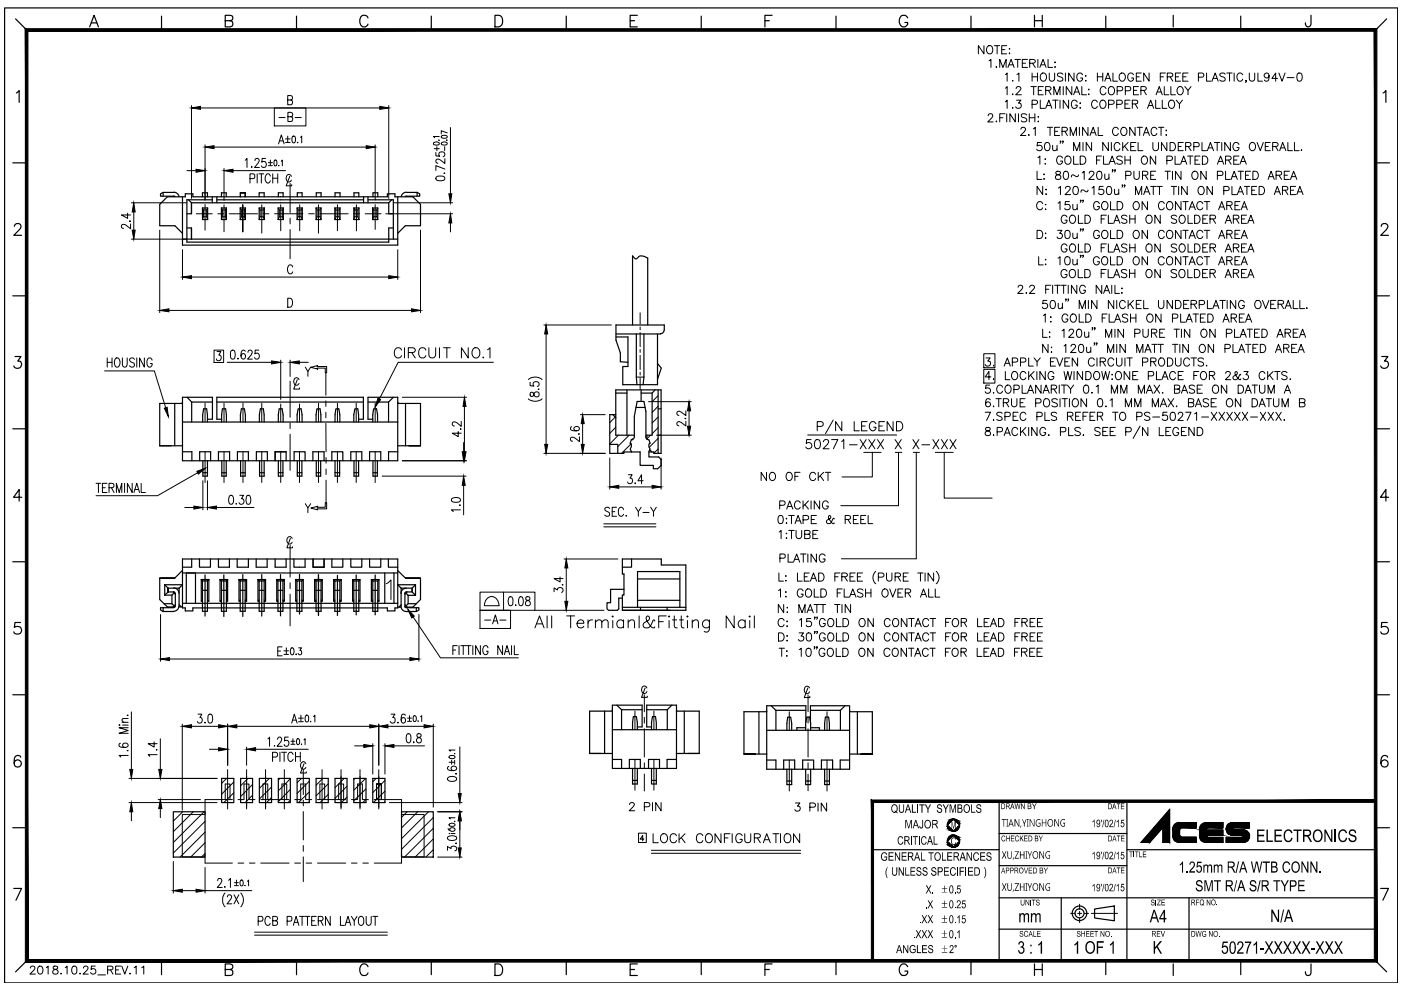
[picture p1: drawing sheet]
<svg xmlns="http://www.w3.org/2000/svg" width="297mm" height="210mm" viewBox="0 0 297 210" stroke-linecap="round" stroke-linejoin="round" font-family="sans-serif">
<!-- layer: Phan -->
<g fill="none" stroke="#000" stroke-width=".21">
<path d="M69.1 79v4.8M69.1 85v1.2M69.1 87.4v1.2M69.1 89.8v6M69.1 97v1.2M69.1 99.4v1.2M69.1 101.8v4.8M47.8 169.5v-3.3h1v3.3M49.3 169.5h-5.8v3.2h-4.8v9h4.8v1.3h5.8M50.5 169.5h1.2M51.7 169.5v-3.3h1.1v3.3M52.9 169.5h1.2"/>
<path d="M55.3 169.5h6M55.8 169.5v-3.3h1v3.3M59.8 169.5v-3.3h1v3.3M62.5 169.5h1.2M63.8 169.5v-3.3h1v3.3M64.9 169.5h1.2M67.3 169.5h6M67.8 169.5v-3.3h1v3.3M71.8 169.5v-3.3h1.1v3.3M74.5 169.5h1.2M75.8 169.5v-3.3h1v3.3M76.9 169.5h1.2"/>
<path d="M79.3 169.5h5.8v3.2h4.8v9h-4.8v1.3h-5.8M79.8 166.2v3.3M80.9 166.2h-1.1h1.1M80.9 166.2v3.3M50.5 183h1.2M52.9 183h1.2M55.3 183h6M62.5 183h1.2M64.9 183h1.2M67.3 183h6M74.5 183h1.2M76.9 183h1.2"/>
</g>
<!-- layer: 0 -->
<g fill="none" stroke="#000" stroke-width=".25">
<path d="M34.6 40.8v.8M36.9 41.6l.2 .1M36.9 40.8a1.12 1.12 0 0 1 1.1 .9M36.9 40.8h-2.3l-.6 .3v.5h2.9M38.7 49.5l-1.6-1.6h-3.2v-4.6l1.6-1.6h3.8v-.6h1.6v.6h41.2v-.6h1.6v.6h3.8l1.7 1.6v4.6h-3.3l-1.6 1.6M38.7 41.7v10.3h45.6v-10.3M38.7 50.7h45.6M39.6 48.3h1v2.4v-2.4M40 42.4l.6 .6M40.6 43v2.3h-1M40.6 43v2.3M40.6 43h41.8"/>
<path d="M42.9 44.1h1.1v2.5h-1.1zM42.9 41.7v-.8h1.1v.8M45 42.4h-5.4v8.9h42.8v-3h1M45 41.7v1.3M46 42.4h31.1M46 41.7v1.3M46.9 44.1h1.1v2.5h-1.1zM46.9 41.7v-.8h1.1v.8M50.9 44.1h1.1v2.5h-1.1zM51 40.9h1h-1M51 40.9v.8M52 40.9v.8"/>
<path d="M54.9 41.7v-.8h1.1v.8M54.9 44.1h1.1v2.5h-1.1zM59 44.1h1.1v2.5h-1.1zM59 41.7v-.8h1v.8M63 44.1h1.1v2.5h-1.1zM63 41.7v-.8h1.1v.8M67 44.1h1.1v2.5h-1.1zM67.1 41.7v-.8h1v.8M71 44.1h1.1v2.5h-1.1zM71 41.7v-.8h1.1v.8M75 44.1h1.1v2.5h-1.1zM75.1 41.7v-.8h1v.8"/>
<path d="M75.2 44.5h.1M77.1 41.7v1.3M78 42.4h5.4v8.3M78 41.7v1.3M79 44.1h1.1v2.5h-1.1zM79.1 41.7v-.8h1v.8M82.4 43v2.3h1M83.1 42.4l-.7 .6M86.2 41.6l-.3 .1M86.2 40.8a1.12 1.12 0 0 0-1.1 .9M86.2 40.8h2.2M88.4 40.8l.6 .3v.5h-2.8"/>
<path d="M88.4 40.8v.8M130.6 70.8h9.4M134.1 68.9v-14.6l.5 .5 .3 .1a1.59 1.59 0 0 1 2.4-.2v14.2M134.9 70.8v9.2l.1 1.6M136.5 70.8v9.2l-.1 1.6M139.4 70.8v10.8h-7.4v-3.9h1.1v-6.3h-2.5M139.4 77.1l.8 .9-.8 2.4M140.8 70a.78 .78 0 0 1-.8 .8M140.8 70v-1.1h-10.2v3.2l.9 2.7v1.9l1.6 .1M37 85.5v9M38.7 85.5h.1M38.7 85.5h-4.8v9h4.8"/>
<path d="M38.7 95.8h2v1.9M38.7 89.5h45.6M39.7 84.2l.9 1v4.3M40.6 85.2h4.4M42.3 97.7v-1.9h2.4v1.9M43 89.5v-1.5l.2-1.3h.6l.2 2.8M43 97.7v3.3h1v-3.3M44 88.9h1v-4.7h-6.3v13.5h45.6v-13.5h-6.3v4.7h1M46 85.2h31M46.3 97.7v-1.9h2.4v1.9M47 89.5l.2-2.8h.6l.2 2.8M47 88.9h-1v-4.7h31v4.7h-1"/>
<path d="M47 97.7v3.3h1v-3.3M50.3 97.7v-1.9h2.4v1.9M51 89.5v-1.5l.2-1.3h.6l.2 1.3v1.5M51 97.7v3.3h1v-3.3M54.4 97.7v-1.9h2.3v1.9M55 89.5v-1.5l.2-1.3h.6l.2 2.8M55 97.7v3.3h1v-3.3M58.3 97.7v-1.9h2.4v1.9M59 89.5l.2-2.8h.6l.2 1.3v1.5M59 97.7v3.3h1v-3.3M62.4 97.7v-1.9h2.3v1.9M63 89.5v-1.5l.2-1.3h.6l.3 1.3v1.5"/>
<path d="M63 97.7v3.3h1v-3.3M66.3 97.7v-1.9h2.4v1.9M67 89.5l.2-2.8h.7l.1 2.8M67.1 97.7v3.3h.9v-3.3M70.4 97.7v-1.9h2.3v1.9M71 89.5l.2-2.8h.6l.3 1.3v1.5M71 97.7v3.3h1v-3.3M74.4 97.7v-1.9h2.3v1.9M75 89.5v-1.5l.2-1.3h.7l.1 2.8M75.1 97.7v3.3h.9v-3.3M78 85.2h4.4M78.4 97.7v-1.9h2.3v1.9"/>
<path d="M79 89.5l.2-2.8h.6l.3 1.3v1.5M79.1 97.7v3.3h.9v-3.3M82.4 85.2v4.3M83.4 84.2l-1 1M84.3 94.5h4.9h-2.5M84.3 85.5h4.9v9M84.3 95.8h-1.9v1.9M84.4 85.5h.1M86 85.5v9M129.3 94.2h1.7v1.9M129.9 87.9l.7 .6M130.6 87.9h-1.3v8.2h2.9v-.3h1.7"/>
<path d="M130.6 83.3h2.3M132.9 82.7v9.6M134.1 93.2h.1M134.5 92.3h-3.9v-9.6h9.6v13.4h-1.6v-.3h-1M134.8 86.4h2M135.9 82.7v2.4M136.9 92.6a.66 .66 0 0 0 .7 .6M136.9 92.6v-5.3l-.4-2.2h-1.4l-.6 3.2v4.3a.66 .66 0 0 1-.7 .6l-.2 .8 .3 .1v.6l-.3 .5 .3 .6M137.2 92.3v.8M137.6 93.2h.1M137.6 93.2l.2 .8-.2 .1v.6l.2 .5-.2 .5v1.2h2.1l.5 .5v1.3l-.8 .7h-.9v-.7h-2.8v-2.9h-1.8M137.8 95.4l.4 .4"/>
<path d="M138.3 83.3v9h-1.4M138.9 82.7l-.6 .6h-2.4M139.5 86.7h.7M139.5 92.3h.7M139.5 82.7v13.4M38.7 118.5h45.6v10.4h-.6v.6h-1.6v-.6h-41.2v.6h-1.6v-.6h-.6zM40.6 118.5v1.8h-1.9M42.3 118.5v1.8h2.3v-1.8M43 100.2h1M46.3 118.5v1.8h2.3v-1.8M47 100.2h1M50.3 118.5v1.8h2.4v-1.8"/>
<path d="M51 100.2h1M54.3 118.5v1.8h2.3v-1.8M55 100.2h1M58.3 118.5v1.8h2.4v-1.8M59 100.2h1M62.3 118.5v1.8h2.4v-1.8M63 100.2h1M66.4 118.5v1.8h2.3h-2.3zM67.1 100.2h.9M68.7 118.5v1.8M70.4 118.5v1.8h2.3v-1.8M71 100.2h1"/>
<path d="M74.4 118.5v1.8h2.3v-1.8M75.1 100.2h.9M78.4 118.5v1.8h2.3v-1.8M79.1 100.2h.9M82.3 118.5v1.8h2M132 118.5h8.2v1.3h5.2v9.6h-13.4v-3.2h.3v-4.5h-.3zM133.9 118.5v1.8h-1.9M33.9 122.6v4.5l1.6 1.6h1.2l.5-.5M34.6 128.8v.9M34.6 129.7h2.2M34.8 128h1.6M34.9 124v2.2"/>
<path d="M34.9 124h3.8l-.7 .7M34.9 124l.7 .7h2.4M34.9 126.2h1.5M36.4 128l.5 .5M36.4 126.2v1.8M36.7 125.5l.5 .5M36.7 128.7h.4M36.8 124.7a1.12 1.12 0 0 1 1.1 1.1M36.8 125.5l.3 .3M36.8 125.5h-1.2v-.8v.8l-.7 .7M36.8 128.8h-2.8v.5l.6 .4M36.9 125.7l-.5 .5"/>
<path d="M37 122.6h-3.1h3.1M37.1 128.5l-.3 .3M37.2 125.8v2.8M38 124.7l-.1 3.8a1.12 1.12 0 0 1-1.1 1.1M38 128.7h.7M38 128.2l.4 .5M38.7 121.5h45.6M38.7 120.9l-1.7 1.7M38.7 127.9h45.6M39.5 121.5v6.4M41.4 121.5v6.4M42.7 122.9h1.6h-1.6"/>
<path d="M42.9 127.2l-.2 .3h.2M42.9 123.2l-.2-.3v4.6M42.9 125.2h1.1M42.9 123.2v6.4h1.1v-6.4M42.9 123.2h1.1M43.5 121.9v8.7M44 127.2l.3 .3h-.3M44 123.2l.3-.3v4.6M46.7 122.9h1.6h-1.6M46.9 127.2l-.2 .3h.2M46.9 123.2l-.2-.3v4.6M46.9 123.2h1.1v6.4h-1.1z"/>
<path d="M46.9 125.2h1.1M47.5 121.9v8.8M48 127.2l.3 .3h-.3M48 123.2l.3-.3v4.6M50.7 122.9h1.6h-1.6M50.9 127.2l-.2 .3h.2M50.9 123.2l-.2-.3v4.6M50.9 125.2h1.1M50.9 123.2v6.4h1.1v-6.4M50.9 123.2h1.1M51.5 121.8v8.9M52 127.2l.3 .3h-.3"/>
<path d="M52 123.2l.3-.3v4.6M54.7 122.9h1.6h-1.6M54.9 127.2l-.2 .3h.2M54.9 123.2l-.2-.3v4.6M54.9 123.2h1.1v6.4h-1.1zM54.9 125.2h1.1M55.5 121.8v8.8M56 127.2l.3 .3h-.3M56 123.2l.3-.3v4.6M58.9 127.2l-.2 .3h.2M58.9 123.2l-.2-.3v4.6M58.9 125.2h1.1"/>
<path d="M58.9 123.2v6.4h1.1v-6.4M58.9 123.2h1.1M59.5 121.8v8.8M60 123.2l.3-.3h-1.6h1.6v4.6M60 127.2l.3 .3h-.3M62.7 122.9h1.6l-.3 .3M62.9 127.2l-.2 .3h.2M62.9 123.2l-.2-.3v4.6M62.9 123.2h1.1v6.4h-1.1zM62.9 125.2h1.1M63.5 121.8v8.4M64 127.2l.3 .3h-.3"/>
<path d="M64.3 122.9v4.6M66.7 122.9h1.6h-1.6v4.6v-4.6l.3 .3M67 127.2l-.3 .3h.3M67 123.2v6.4h1.1v-6.4M67 125.2h1.1M67 123.2h1.1M67.5 121.8v8.7M68.1 127.2l.2 .3h-.2M68.1 123.2l.2-.3v4.6M70.7 122.9h1.6M71 127.2l-.3 .3h.3M71 123.2l-.3-.3v4.6"/>
<path d="M71 123.2h1.1v6.4h-1.1zM71 125.2h1.1M71.5 122v8.5M72.1 127.2l.2 .3h-.2M72.3 122.9v4.6M72.3 122.9l-.2 .3M74.8 122.9v4.6h.2M74.8 122.9h1.5M74.8 122.9l.2 .3M75 123.2v6.4h1.1v-6.4M75 125.2h1.1M75 127.2l-.2 .3"/>
<path d="M75 123.2h1.1M75.5 121.9v8.5M76.1 127.2l.2 .3h-.2M76.1 123.2l.2-.3v4.6M78.7 122.9h1.6M78.7 127.5h.3M78.7 122.9v4.6M78.7 122.9l.3 .3M79 123.2h1.1v6.4h-1.1zM79 125.2h1.1M79 127.2l-.3 .3M79.5 121.9v8.5"/>
<path d="M80.1 127.5h.2M80.1 127.2l.2 .3M80.3 122.9v4.6M80.3 122.9l-.2 .3M81.6 121.5v6.4M83.5 121.5v6.4M84.3 128.7h.7M84.3 121l1.7 1.6M85 128.5a1.12 1.12 0 0 0 1.1 1.2h2.2l.5-.3v-.6h-2.7l-.3-.2M85 124.7h2.4v.8h-1.3l-.3 .3M85 124.7v3.9M85 128.2l-.4 .5"/>
<path d="M85.9 125.8v2.8M85.9 128.2l.4 .5M86.1 125.8l.4 .4M86.1 124.7a1.12 1.12 0 0 0-1.1 1.1M86.3 125.5l-.4 .5M86.5 126.2h1.6M86.5 126.2v1.8M87.4 124.7l.7-.7v2.2l-.7-.7zM88.1 124h-3.8l.7 .7M88.3 128h-1.8l-.4 .5M88.3 128.8v.9M89.2 122.6h-3.2h3.2v4.5l-1.7 1.6h-1.6"/>
<path d="M132 128.8h13.4M132.3 125h-2.8v2.8h-.8v1.3l.3 .3h1.9l.3-.3v-2.3h.8M135.2 128.8v-7.6h8.9v7.6M135.2 122.8h8.9M135.2 127.3h8.9M135.8 128.8v.6M141.4 128.8v.6M127.4 159.8h-2.4h4.8M128.2 150.8v9M129.8 150.8h.1M129.8 150.8h-4.8v9M129.8 154.7h13.6"/>
<path d="M130.8 149.5l1 1M131.8 150.5h4.3M131.8 150.5v4.2M134.1 154.7l.2-2.8h.6l.2 1.3v1.5M135.1 154.1h1v-4.6h-6.3v13.4h13.6v-13.4h-6.3v4.6h1M137.1 150.5h4.4M138.1 154.7v-1.5l.2-1.3h.7l.1 2.8M141.5 150.5v4.2M142.5 149.5l-1 1M143.4 159.8h4.9h-2.5M143.4 150.8h4.9v9M143.5 150.8h.1"/>
<path d="M145.1 150.8v9M160.1 159.9h-2.4h4.9M160.9 150.9v9M162.5 150.9h.1M162.6 150.9h-4.9v9M162.6 154.8h17.5M163.5 149.6l1 1M164.5 150.6h6.4M164.5 150.6v4.2M166.8 154.8l.2-2.8h.6l.3 1.4v1.4M170.8 154.8v-1.4l.2-1.4h.7l.2 1.4v1.4M170.8 154.3h-1.8v.5"/>
<path d="M170.9 153.1v-3.5h-8.3v13.5h17.5v-13.5h-8.3v3.5M171.8 150.6h6.4M171.9 154.3h1.8v.5M174.8 154.8l.2-2.8h.7l.2 2.8M178.2 150.6v4.2M179.2 149.6l-1 1M180.1 159.9h4.9h-2.5M180.1 150.9h4.9v9M180.2 150.9h.1M181.8 150.9v9M36.7 172.1h6.8v9.6h-6.8zM47 165h2.6v5.2h-2.6z"/>
<path d="M51 165h2.6v5.2h-2.6zM55 165h2.6v5.2h-2.6zM59 165h2.6v5.2h-2.6zM63 165h2.6v5.2h-2.6zM67 165h2.6v5.2h-2.6zM71 165h2.6v5.2h-2.6zM75 165h2.6v5.2h-2.6zM79 165h2.6v5.2h-2.6zM85.1 172.1h6.8v9.6h-6.8zM129.8 161h2v1.9M133.4 162.9v-1.9h2.4v1.9M134.1 165.5h1"/>
<path d="M134.1 162.9v3.3h1v-3.3M137.5 162.9v-1.9h2.3v1.9M138.1 162.9v3.3h1v-3.3M138.1 165.5h1M143.4 161h-2v1.9M162.6 161.1h1.9v2M166.2 163.1v-2h2.3v2M166.8 165.6h1.1M166.8 163.1v3.3h1.1v-3.3M170.2 163.1v-2h2.3v2M170.8 163.1v3.3h1.1v-3.3M170.8 165.6h1.1"/>
<path d="M174.2 163.1v-2h2.3v2M174.8 165.6h1.1M174.8 163.1v3.3h1.1v-3.3M180.1 161.1h-2v2M43.4 181.4h.1M85.1 181.4h.1"/>
</g>
<!-- layer: Hatch -->
<g fill="none" stroke="#000" stroke-width=".21">
<path d="M130.4 88.4l-1.1 1.2M130.6 90.6l-1.3 1.3M131.1 92.3l-1.8 1.8M133.4 92.3l-2.4 2.4M133.8 94.1l-2 2M137.9 92.3l-.7 .7M139.5 83.9l-1.2 1.3M139.5 86.1l-1.2 1.3M139.5 88.4l-1.2 1.3M139.5 90.7l-1.2 1.3M139.5 92.9l-1.9 2M139.5 95.2l-.9 .9"/>
<path d="M38.7 172.1l-2 2M41 172.1l-4.3 4.2M43.3 172.1l-6.6 6.5M43.5 178.7l-3.1 3M43.5 176.4l-5.3 5.3M43.5 174.1l-6.8 6.8M48 165l-1 1.1M49.6 168.1l-2.1 2.1M49.6 165.8l-2.6 2.6M52.6 165l-1.6 1.6M53.6 168.6l-1.6 1.6M53.6 166.3l-2.6 2.6"/>
<path d="M57.1 165l-2.1 2.2M57.6 169.1l-1.1 1.1M57.6 166.9l-2.6 2.5M59.4 165l-.4 .4M61.6 169.7l-.6 .5M61.6 167.4l-2.6 2.6M61.6 165.1l-2.6 2.6M63.9 165l-.9 .9M65.6 167.9l-2.3 2.3M65.6 165.6l-2.6 2.6M68.5 165l-1.5 1.5M69.6 166.2l-2.6 2.5"/>
<path d="M69.6 168.4l-1.7 1.8M73 165l-2 2M73.6 166.7l-2.6 2.6M73.6 169l-1.2 1.2M75.2 165l-.2 .3M77.5 165l-2.5 2.5M77.6 167.2l-2.6 2.6M77.6 169.5l-.7 .7M79.8 165l-.8 .8M81.6 165.5l-2.6 2.5M81.6 167.8l-2.4 2.4M81.6 170l-.2 .2"/>
<path d="M86.3 172.1l-1.2 1.2M88.6 172.1l-3.5 3.4M90.8 172.1l-5.7 5.7M91.9 173.3l-6.8 6.8M91.9 175.6l-6.1 6.1M91.9 177.9l-3.9 3.8M43.5 181l-.8 .7M91.9 180.2l-1.6 1.5"/>
</g>
<!-- layer: Cen -->
<g fill="none" stroke="#000" stroke-width=".21">
<path d="M61.5 38.9v6.2M41.6 45.3h3.4M43.5 43.3v5.5M46.2 45.3h1.2M47.5 43.4v5.7M48.6 45.3h6M51.5 49.1v-5.7v5.8M55.5 43.4v6M55.8 45.3h1.2M58.2 45.3h6M59.5 43.4v5.5M61.5 46.3v1.2"/>
<path d="M61.5 48.7v6.1M63.5 43.4v5.5M65.4 45.3h1.2M67.5 43.4v6M67.8 45.3h6M71.5 43.4v5.5M75.1 45.3h1.1M75.6 43.4v5.6M77.4 45.3h3.4M79.5 43.4v5.2M135.7 66.3v2.4M135.7 69.3v.6"/>
<path d="M135.7 70.5v3M135.7 74.1v.6M135.7 75.3v3M135.7 78.9v.6M43.5 85.5v4M43.5 95.8v6.5M47.5 85.5v4M47.5 95.8v6.5M51.5 85.5v4M51.5 95.8v6.5M55.5 85.5v4M55.5 95.8v6.5"/>
<path d="M59.5 85.7v3.8M59.5 95.8v6.5M61.5 80.8v7.7M61.5 89.6v1.3M61.5 92.1v7.6M63.5 85.7v3.8M63.5 95.8v6.5M67.5 85.5v4M67.5 95.8v6.5M71.5 85.5v4M71.5 95.8v6.5M75.5 85.5v4"/>
<path d="M75.5 95.8v6.5M79.5 85.5v4M79.5 95.8v6.5M135.7 80.1v2.4M61.5 115.6v6.8M61.5 123.6v1.2M61.5 126v6.7M134.6 150.8v3.9M136.6 147.3v3.6M136.6 152.1v1.2M136.6 154.5v6M138.6 150.8v3.9"/>
<path d="M167.3 150.9v3.9M171.3 147.4v3.5M171.3 152.1v1.2M171.3 154.5v6M175.3 150.9v3.9M48.3 163.2v8.3M52.3 163.2v8.3M56.3 163.2v8.3M60.3 163.2v8.3M64.3 163.2v5.3M64.3 169.7v1.1M64.3 172.1v6"/>
<path d="M64.3 179.3v1.2M68.3 163.2v8.3M72.3 163.2v8.3M76.3 163.2v8.3M80.3 163.2v8.3M134.6 161v6.5M136.6 161.7v1.2M136.6 164.1v3.6M138.6 161v6.5M167.3 161.1v6.6M171.3 161.7v1.2M171.3 164.2v3.5"/>
<path d="M175.3 161.1v6.6M64.3 181.7v5.2"/>
</g>
<!-- layer: Hatch -->
<path d="M65.6 170.2h.1" fill="none" stroke="#000" stroke-width=".25"/>
<!-- layer: Full -->
<g fill="none" stroke="#000" stroke-width=".21">
<path d="M42.9 44.1l.2 .4M43.1 46l-.2 .6M43.1 46h.7M43.1 44.5h.7M43.1 44.5v1.5M43.8 46l.2 .6M43.8 44.5v1.5M44 44.1l-.2 .4M46.9 44.1l.3 .4M47.2 46l-.3 .6M47.2 46h.6M47.2 44.5h.6"/>
<path d="M47.2 44.5v1.5M47.8 46l.2 .6M47.8 44.5v1.5M48 44.1l-.2 .4M50.9 44.1l.3 .4M51.2 44.5v1.5M51.2 46l-.3 .6M51.2 46h.6M51.2 44.5h.6M51.8 46l.2 .6M51.8 44.5v1.5M52 44.1l-.2 .4"/>
<path d="M54.9 44.1l.3 .4M55.2 46l-.3 .6M55.2 46h.6M55.2 44.5h.6M55.2 44.5v1.5M55.8 46l.2 .6M55.8 44.5v1.5M56 44.1l-.2 .4M59 44.1l.2 .4M59.2 46l-.2 .6M59.2 46h.7M59.2 44.5h.7"/>
<path d="M59.2 44.5v1.5M59.9 46l.2 .6M59.9 44.5v1.5M60.1 44.1l-.2 .4M63 44.1l.2 .4M63.2 46l-.2 .6M63.2 46h.6M63.2 44.5h.6M63.2 44.5v1.5M63.8 46l.3 .6M63.8 44.5v1.5M64.1 44.1l-.3 .4"/>
<path d="M67 44.1l.2 .4M67.2 44.5v1.5M67.2 46l-.2 .6M67.2 46h.7M67.2 44.5h.7M67.9 46l.2 .6M67.9 44.5v1.5M68.1 44.1l-.2 .4M71 44.1l.2 .4M71.2 46l-.2 .6M71.2 46h.7M71.2 44.5h.7"/>
<path d="M71.2 44.5v1.5M71.9 46l.2 .6M71.9 44.5v1.5M72.1 44.1l-.2 .4M75 44.1l.2 .4M75.2 46l-.2 .6M75.2 46h.7M75.2 44.5h.7M75.2 44.5v1.5M75.9 46l.2 .6M75.9 44.5v1.5M76.1 44.1l-.2 .4"/>
<path d="M79 44.1l.2 .4M79.2 46l-.2 .6M79.2 46h.7M79.2 44.5h.7M79.2 44.5v1.5M79.9 46l.2 .6M79.9 44.5v1.5M80.1 44.1l-.2 .4"/>
</g>
<!-- layer: 0 -->
<g fill="none" stroke="#000" stroke-width=".21">
<path d="M58.2 22.9h6.7v3.8h-6.7zM59.1 24.9h1.4M61 24.8l.9-.1 .2-.3-.2-.5-.9-.1v2l.9-.1 .2-.3a.48 .48 0 0 0-.4-.6M62.6 24.9h1.3M91.9 30.3l.6-.2 .4 .1 .2 .1v.3l-.9 .1-.3-.1zM92.1 31.5h1M92.4 32.3v.7l.8 .1a.58 .58 0 0 1 .1-.8 .58 .58 0 0 1 .8 0 .58 .58 0 0 1 0 .8l-.2 .1M92.5 37.5l.7-.2a.81 .81 0 0 1 1.1 .6 1.14 1.14 0 0 1-1.5 .4l-.3-.2zM92.6 31.1v.8M93.1 29.7v.1zM93.1 28.9h-1.2l.3 .3M93.6 30.3l.7-.2 .5 .3a.72 .72 0 0 1-1.2 0z"/>
<path d="M93.6 28.8l.7-.1 .5 .2a.72 .72 0 0 1-1.2 0zM94.2 36.6v.2zM94.3 31.1v.8M94.3 35.8l-1.9-.7v1M94.3 33.6v1.1l-.9-.8a.51 .51 0 0 0-.8-.1 .51 .51 0 0 0 0 .7l.2 .1M94.7 29.7v.1zM94.8 28.2l-1.2-.5v.7M95.5 27v14.1M81.8 45.3h14.2M83.4 43h12.6M95.5 47.3v1.9M22.2 78.6h10.5l2.4 7.9"/>
<path d="M115.3 68.9h14.3M115.8 70.8v23.4M134.9 80h1.6M112 84.6a2.33 2.33 0 0 0 2.9 0M112 80.5a2.33 2.33 0 0 1 2.9 0M112.4 81.1v.7l.8 .1a.58 .58 0 0 1 .1-.8 .58 .58 0 0 1 .8 0 .58 .58 0 0 1 0 .8h-.2M112.5 83.3a.54 .54 0 0 0 .1 .8l.5-.3a.61 .61 0 0 1 .7-.8 .61 .61 0 0 1 .4 1l-.1 .1a.77 .77 0 0 1-1.1-.8zM114.2 82.5v.1zM115.3 96.1h13M81.9 123.8l1-.8v4.1M101.8 125.5h11.6v3.9h-11.6zM101.8 129.4h6.4v3.9h-6.4z"/>
<path d="M102.7 128.4h3.1M102.7 131.5h1.4M104.4 132.3l.6-1.9 .6 1.9M104.6 131.6h.8M105.8 128.4a1.54 1.54 0 0 0-.8-1.7 1.54 1.54 0 0 0-1.8 .3l-.4 .9-.1 .5M106 131.5h1.3M106.8 125.5v3.9M108 126.6l.3-.1a1.27 1.27 0 0 1 0 1.9h-.1a1.44 1.44 0 0 1-.2-1.8zM109.3 128.3h.1zM110.2 126.6l.3-.1a1.27 1.27 0 0 1 0 1.9h-.1a1.44 1.44 0 0 1-.2-1.8zM111.5 126.6a.39 .39 0 0 0 .2 .6 .61 .61 0 0 1 .8 .7 .61 .61 0 0 1-1 .4 .76 .76 0 0 1 0-.8 .76 .76 0 0 1 .8-.3 .38 .38 0 0 0-.2-.7zM113.4 133.1l1-2.5 1 2.5"/>
<path d="M113.4 129.4h6.2M113.8 132.3h1.2M116 130.6v2.5M117 130.6v2.5M120.1 130.6h1.7M121 130.6v2.5M122.3 132.2h1.5a.75 .75 0 0 0-.9-.8 .75 .75 0 0 0-.6 1 .78 .78 0 0 0 .6 .7 .78 .78 0 0 0 .9-.3M124.7 131.4v1.7M125.6 131.4a.8 .8 0 0 0-.9 .8M126.2 131.9l.6-.5 .7 .2 .1 1.5M126.2 131.4v1.7M127.6 131.9l.6-.5 .6 .2 .1 1.5"/>
<path d="M129.8 130.7l.1-.1 .1 .1-.1 .1zM129.9 131.6v1.5M132.2 131.8a.81 .81 0 0 0-1.2-.1 .81 .81 0 0 0 0 1.2 .81 .81 0 0 0 1.2-.1M132.2 131.4v1.7M133.2 131.9l.6-.5 .6 .2 .1 1.5M133.2 131.4v1.7M135.5 130.6v2.5M138.8 131.7l-.2-.3-.3 .4a1.44 1.44 0 0 1-1.4 1.3 .6 .6 0 0 1-.5-.4 .6 .6 0 0 1 .2-.7l.9-.4a.54 .54 0 0 0 .2-.6 .54 .54 0 0 0-.4-.4l-.2 .1a2.16 2.16 0 0 0 1.1 2.3l.5 .1 .1-.2M139.7 131.8h.9M141.3 130.6h-1.6v2.5M141.9 130.6l.1 .1-.1 .1-.2-.1zM141.9 131.6v1.5"/>
<path d="M142.6 131.4h.9M143 130.6v2.1l.1 .3 .5 .1M144.1 131.4h.8M144.4 130.6v2.1l.2 .3 .4 .1M145.8 130.6l.1 .1-.1 .1zM145.8 131.6v1.5M146.8 131.9l.6-.5 .6 .2 .1 1.5M146.8 131.4v1.7M150.4 131.4v2a.68 .68 0 0 1-.4 .6 .68 .68 0 0 1-.7-.1M150.4 131.8a.83 .83 0 0 0-1.2-.1 .83 .83 0 0 0 0 1.2 .83 .83 0 0 0 1.2-.1M155.7 130.6v2.5l-1.7-2.5v2.5M158 131.8a.83 .83 0 0 0-1.2-.1 .83 .83 0 0 0 0 1.2 .83 .83 0 0 0 1.2-.1"/>
<path d="M158 131.4v1.7M159 130.6l.1 .1-.1 .1-.2-.1zM159 131.6v1.5M159.9 130.6v2.5"/>
</g>
<!-- layer: TEXT1 -->
<path d="M133.5 170.6l.3-.4h.4l.3 .3-.3 .6-.8 .8h1.2M136.5 177.9h-.8l.6-.7v1.1M136.6 171.1l1-.1 .2-.3-.1-.4-.3-.1h-.8v1.7M138.3 170.2v1.7M140.2 170.2v1.7l-1.2-1.7v1.7M168.7 170.3h.9l-.5 .6a.57 .57 0 0 1 .5 .5 .57 .57 0 0 1-.4 .7 .57 .57 0 0 1-.7-.5M171.7 171.1h1l.2-.3a.46 .46 0 0 0-.4-.5h-.8v1.7M173.4 170.3v1.7M175.3 170.3v1.7l-1.2-1.7v1.7" fill="none" stroke="#000" stroke-width=".21"/>
<!-- layer: Text -->
<g fill="none" stroke="#000" stroke-width=".21">
<path d="M208.6 9.7v1.7l-1.2-1.7v1.7M209.3 9.9a.6 .6 0 0 1 1.1 0 .85 .85 0 0 1 .1 1.1 .85 .85 0 0 1-1 .3l-.3-.5zM209.7 12.9l.4-.3v1.7M210.8 9.7h1.2M211.2 14.2h.1zM211.4 9.7v1.7M212 14.3v-1.7l.6 1.7 .7-1.7v1.7M212.4 10.5h.7M213.1 15.8l.4-.3v1.7M213.1 18.7l.4-.3v1.7M213.4 9.7h-1v1.7h1M213.7 14.3l.7-1.7 .6 1.7"/>
<path d="M214 10.4h.1zM214 11.3h.1zM214 13.7h.8M214.6 17.1h.2zM214.7 19.9v.2zM215.2 12.6h1.2M215.4 18.8l.4-.4h.3l.4 .3-.3 .5-.9 .9h1.2M215.6 15.8l.4-.3v1.7M215.8 12.6v1.7M216.7 13.4h.7M217.8 12.6h-1.1v1.7h1.1M218.3 13.4l1-.1 .2-.2-.1-.4-1.1-.1v1.7"/>
<path d="M218.6 18.4h1.1M218.8 15.5v1.7M218.8 16.3h1.2M218.9 13.4l.6 .9M219.2 18.4v1.7M220 15.5v1.7M220 12.6v1.7M220.1 19.2h.7M220.5 14.3l.6-1.7 .7 1.7M220.7 15.7a.63 .63 0 0 1 .7-.2 .63 .63 0 0 1 .5 .6v.4a.66 .66 0 0 1-.7 .7 .66 .66 0 0 1-.6-.7zM220.7 13.7h.8M221.2 18.4h-1.1v1.7h1.1"/>
<path d="M221.7 19.2l1-.1 .1-.4-.3-.3h-.8v1.7M222.2 12.6v1.7h1M222.3 19.2l.5 .9M222.5 15.5v1.2a.57 .57 0 0 0 .5 .5 .57 .57 0 0 0 .6-.5v-1.2M223.6 14.2h.2zM223.7 13.2v.1zM225.3 15.7a.64 .64 0 0 0-.6-.3 .64 .64 0 0 0-.5 .5l.1 .2 .9 .4 .1 .5a.74 .74 0 0 1-1.1 0M225.4 18.4v1.7M225.9 15.5v1.7M227.2 18.4v1.7l-1.1-1.7v1.7M227.7 15.5v1.7l-1.1-1.7v1.7M227.9 19.5h.8"/>
<path d="M229.4 18.4v1.7h1M229.5 15.9a.64 .64 0 0 0-.7-.4 .64 .64 0 0 0-.5 .6v.4a.62 .62 0 0 0 .6 .7 .62 .62 0 0 0 .6-.7h-.4M230.1 16.1h.2zM230.1 17.1h.2zM230.8 19h.1zM232.7 16.3h1.1M232.7 15.5v1.7M233.8 15.5v1.7M234.2 17.2l.7-1.7 .6 1.7M234.5 18.8a.63 .63 0 0 0-.7-.5 .63 .63 0 0 0-.5 .7v.4a.63 .63 0 0 0 .5 .7 .63 .63 0 0 0 .7-.4M234.5 16.6h.8M235.1 18.6a.65 .65 0 0 1 .8-.2 .65 .65 0 0 1 .4 .6v.4a.66 .66 0 0 1-.7 .7 .66 .66 0 0 1-.6-.7z"/>
<path d="M236 15.5v1.7h.9M236.9 19.2h1l.1-.3v-.4l-.4-.1h-.7v1.7M237.4 15.7a.63 .63 0 0 1 .8-.2 .63 .63 0 0 1 .4 .6v.4a.66 .66 0 0 1-.7 .7 .66 .66 0 0 1-.6-.7zM238.6 19.2h1l.1-.3-.1-.5h-1v1.7M240.3 15.9a.64 .64 0 0 0-.7-.4 .64 .64 0 0 0-.5 .6v.4a.62 .62 0 0 0 .6 .7 .62 .62 0 0 0 .6-.7h-.4M240.3 19.2h.7M240.9 16.3h.7M241.4 18.4h-1.1v1.7h1.1M241.9 19.2l1-.1 .1-.3v-.3l-.3-.1h-.8v1.7M242 15.5h-1.1v1.7h1.1M242.5 19.2l.5 .9M243.6 15.5v1.7l-1.1-1.7v1.7"/>
<path d="M245.4 19.5h.8M246 16.3h.7M246.8 18.4v1.7h1M247.1 15.5h-1.1v1.7M247.5 16.3l1-.1 .2-.4-.5-.3h-.7v1.7M248.1 16.3l.6 .9M248.2 18.4v1.7h1M249.2 16.3h.7M249.7 18.6l.2-.2a.82 .82 0 0 1 1 .4 .82 .82 0 0 1-.2 1l-.2 .2a.82 .82 0 0 1-.9-.4 .82 .82 0 0 1 .1-1zM250.3 15.5h-1.1v1.7h1.1M250.8 16.3h.7M251.2 18.4l.7 .8v.9"/>
<path d="M251.9 15.5h-1.1v1.7h1.1M252.5 18.4l-.6 .8M254.1 16.4h.7a.45 .45 0 0 0 .4-.5 .45 .45 0 0 0-.4-.4h-.7v1.7M255.8 15.5v1.7h1M257 17.2l.6-1.7 .7 1.7M257.2 16.6h.9M259.8 15.7a.65 .65 0 0 0-1.2 .2l.2 .2 .8 .4 .2 .5a.72 .72 0 0 1-1.2 0M260.1 15.5h1.1M260.7 15.5v1.7M261.7 15.5v1.7M263.5 15.9a.64 .64 0 0 0-.7-.4 .64 .64 0 0 0-.5 .6v.4a.63 .63 0 0 0 .5 .7 .63 .63 0 0 0 .7-.4M264.2 17.1h-.1h.1l-.1 .4"/>
<path d="M264.9 15.5v1.2a.58 .58 0 0 0 .6 .5 .58 .58 0 0 0 .5-.5v-1.2M266.7 15.5v1.7h1M269.1 16a.53 .53 0 0 1-.7 .5 .53 .53 0 0 1-.3-.8 .53 .53 0 0 1 .9 0l.1 .3a.85 .85 0 0 1-.7 1.2l-.3-.2M270.9 16.6h-1.2l.8-1.1v1.7M271.1 15.5l.7 1.7 .7-1.7M272.9 16.5h1.5M275.2 15.6a.6 .6 0 0 1 .8 .2 .9 .9 0 0 1-.6 1.4 1 1 0 0 1-.4-1.4zM61.4 37.4l-.7 2h1.1v-.3M61.8 37.4a.6 .6 0 0 0-.8-.3 .6 .6 0 0 0-.3 .8 .57 .57 0 0 0 .4 .6 .57 .57 0 0 0 .7-.3M209.5 24.5l.3-.4 .6 .1 .1 .3-.2 .5-.9 .9h1.2M211.2 25.7v.2zM212 25h.6"/>
<path d="M213.1 24.1h-1.1v1.8M213.1 21.6l.4-.4v1.8M213.4 24.1v1.8M214.7 22.8v.2zM215.3 24.1v1.8l-1.2-1.8v1.8M215.5 21.2h1l-.6 .7a.59 .59 0 0 1 .5 .9 .59 .59 0 0 1-1.1-.2M215.9 24.1v1.8M216.5 27.4l.2-.4 .6 .2a.55 .55 0 0 1-.1 .7l-.8 .8h1.1M217.7 24.4a.63 .63 0 0 0-.6-.3 .63 .63 0 0 0-.6 .4l.2 .3 .8 .3 .2 .5a.74 .74 0 0 1-1.2 0M218.1 28.6h.1zM218.2 25h1.2M218.2 24.1v1.8"/>
<path d="M218.8 22.1h.8l.4-.3a.47 .47 0 0 0-.4-.6h-.8v1.8M219.1 27.3l.4-.3v1.7M219.4 24.1v1.8M219.9 36.3v1.7h1M220 33.4l.5-.3v1.7M220.1 24.7v.2zM220.1 25.7v.2zM220.6 21.2v1.8h.9M220.8 30.2h-.8l-.1 .8a.62 .62 0 0 1 .9-.1 .62 .62 0 0 1-.1 1 .62 .62 0 0 1-.9-.3M221.1 39.5v1.8l-1.2-1.8v1.8M221.3 37h.1zM221.4 37.9v.1z"/>
<path d="M221.5 33.8h.2zM221.5 34.7h.2zM221.7 23l.7-1.8 .6 1.8M221.7 30.3a.58 .58 0 0 1 .8 .3 .82 .82 0 0 1 .1 .9 .82 .82 0 0 1-.9 .4 1.32 1.32 0 0 1 0-1.6zM222 22.4h.8M222 27h1.2M222.6 27v1.7M223.2 30.8l.1 1.1h.4l.4-.3M223.2 21.2h1.1M223.4 20.1v-1.7l.7 1.7 .6-1.7v1.7M223.6 27.8h.6M223.8 21.2v1.8"/>
<path d="M223.9 36.4a.36 .36 0 0 0 .2 .6l.3 .1a.49 .49 0 0 1 .5 .4 .49 .49 0 0 1-.4 .5 .52 .52 0 0 1-.7-.5l.2-.3 .6-.2a.36 .36 0 0 0 .1-.6zM224.1 30.8v1.1M224.4 39.9l.4-.4v1.8M224.7 27h-1.1v1.7h1.1M224.7 21.2v1.8M224.9 30h-.2h.2l-.2 .4M225.2 27.8h.9l.2-.3-.1-.3-.3-.2h-.7v1.7M225.3 33.5a.63 .63 0 0 0-.8-.4 .63 .63 0 0 0-.5 .7 .7 .7 0 0 0 .2 .9 .7 .7 0 0 0 1-.1l.1-.5h-.5M225.4 30h-.1h.1l-.1 .4M225.7 36.4a.54 .54 0 0 1 .8 .2 .81 .81 0 0 1 .1 1 .81 .81 0 0 1-.9 .4 1.32 1.32 0 0 1 0-1.6zM225.8 27.8l.5 .9M225.9 33.3a.8 .8 0 0 1 1.1 .2 .8 .8 0 0 1-.1 1.1 .7 .7 0 0 1-.9 .1 .7 .7 0 0 1-.2-.9z"/>
<path d="M225.9 39.9l.3-.4 .6 .2a.5 .5 0 0 1-.1 .7l-.9 .9h1.2M226.6 21.2v1.8l-1.2-1.8v1.8M226.9 28.7v-1.7l.6 1.7 .7-1.7v1.7M227.6 20.1l.7-1.7 .6 1.7M227.6 31.9v-1.7l.7 1.7 .6-1.7v1.7M227.6 33.1v1.7h1M227.7 39.6a.58 .58 0 0 1 .9 .3 .82 .82 0 0 1 0 .9 .82 .82 0 0 1-.9 .4 1.32 1.32 0 0 1 0-1.6zM228.4 21.7a.63 .63 0 0 0-.7-.5 .63 .63 0 0 0-.5 .7v.4a.62 .62 0 0 0 .6 .7 .62 .62 0 0 0 .6-.7h-.4M228.6 37.1a.34 .34 0 0 1-.1 .3 .34 .34 0 0 1-.5 0l-.6-.3-.2 .4M228.9 27v1.7M228.9 21.9h.2zM229 22.8v.2z"/>
<path d="M229 33.1h.6a.92 .92 0 0 1 .6 .9 .92 .92 0 0 1-.6 .8h-.6zM229.4 36.6l.5-.3v1.7M229.6 30.2v1.7M230.7 27v1.7l-1.2-1.7v1.7M230.8 20h.1zM230.9 36.7l.4-.4 .6 .2a.5 .5 0 0 1-.2 .7l-.9 .8h1.2M231.1 28.7l.7-1.7 .6 1.7M231.4 28.1h.8M231.4 30.2v1.7l-1.1-1.7v1.7M231.5 39.9l.4-.4v1.8M232.5 33.9h.7M232.7 21.7a.63 .63 0 0 0-.7-.5 .63 .63 0 0 0-.6 .7v.4a.63 .63 0 0 0 .5 .7 .63 .63 0 0 0 .8-.5"/>
<path d="M232.7 36.4a.53 .53 0 0 1 .9 .2v.5a.75 .75 0 0 1-.6 .9 1.1 1.1 0 0 1-.3-1.6zM232.8 27v1.7h1M233.5 21.3a.82 .82 0 0 1 1 .8 .82 .82 0 0 1-1 .8l-.3-.6v-.4zM233.6 33.1h-1.1v1.7M233.9 39.5h-.8l-.1 .8a.6 .6 0 0 1 .9 0 .6 .6 0 0 1-.1 .9 .6 .6 0 0 1-.9-.3M234 33.1v1.7h1M234.2 36.9l.1 1.1h.4l.4-.3M234.8 39.6a.54 .54 0 0 1 .8 .3 .81 .81 0 0 1 .1 .9 .81 .81 0 0 1-.9 .4 1.32 1.32 0 0 1 0-1.6zM235 30.2v1.7l-1.2-1.7v1.7M235 22.1h.8l.4-.3a.46 .46 0 0 0-.4-.6h-.8v1.8M235.1 34.8l.7-1.7 .7 1.7M235.1 36.9v1.1"/>
<path d="M235.4 34.2h.8M235.6 30.2v1.7M236 36.1h-.2h.2l-.2 .4M236.5 36.1h-.2h.2l-.2 .4M236.8 22.1h.7l.5-.3a.46 .46 0 0 0-.5-.6h-.7v1.8M237.1 27.4a.63 .63 0 0 0-.7-.4 .63 .63 0 0 0-.5 .7 .69 .69 0 0 0 .3 .9 .69 .69 0 0 0 .9-.3M237.4 30.6a.63 .63 0 0 0-.7-.4 .63 .63 0 0 0-.5 .7 .69 .69 0 0 0 .3 .9 .69 .69 0 0 0 .9-.3M237.8 27.2a.78 .78 0 0 1 1.1 .2 .78 .78 0 0 1-.1 1.1 .78 .78 0 0 1-1.1-.2 .78 .78 0 0 1 .1-1.1zM238 33.3a.67 .67 0 0 0-.7-.2 .67 .67 0 0 0-.5 .4l.1 .3 1 .3 .1 .5a.78 .78 0 0 1-1.2 0M238 39.3h-.1h.1l-.1 .4M238 30.2v1.7M238.4 31l.8 .9"/>
<path d="M238.5 39.3h-.2h.2l-.2 .4M238.5 22h.7M238.5 33.9h1.1M238.5 33.1v1.7M238.7 37.2h.9l.2-.3a.47 .47 0 0 0-.4-.6h-.7v1.7M239.2 30.2l-1.2 1.2M239.6 21.2h-1.1v1.8h1.1M239.6 33.1v1.7M239.7 31.1h.7M240.1 22h1l.1-.6-.4-.2h-.7v1.8M240.4 36.3v1.2a.58 .58 0 0 0 .6 .5 .58 .58 0 0 0 .6-.5v-1.2M240.7 27v1.7l-1.2-1.7v1.7"/>
<path d="M240.7 22l.5 1M240.8 30.2h-1.1v1.7h1.1M241.1 27h1.1M241.3 30.2v1.7h1M241.6 27v1.7M242.1 33.3a.78 .78 0 0 1 1.1 .2 .78 .78 0 0 1-.1 1.1 .78 .78 0 0 1-1.1-.2 .78 .78 0 0 1 .1-1.1zM242.2 37.2l1-.1 .2-.3-.1-.3-.3-.2h-.8v1.7M242.4 28.7l.6-1.7 .7 1.7M242.7 28.1h.8M242.8 37.2l.6 .8M243.3 23l.7-1.8 .6 1.8M243.5 22.4h.8"/>
<path d="M244 37.2h.6M244 39.5h1.1M244.4 30.2v1.2a.6 .6 0 0 0 .6 .6 .6 .6 0 0 0 .6-.6v-1.2M244.5 39.5v1.8M245 21.2v1.8h1M245 33.1v1.7l-1.1-1.7v1.7M245 36.3h-1v1.7h1M245.1 20.1l.7-1.7 .6 1.7M245.3 27.4a.63 .63 0 0 0-.7-.4 .63 .63 0 0 0-.5 .7 .7 .7 0 0 0 .2 .9 .7 .7 0 0 0 .9-.1l.1-.2M245.3 39.5h1.1M245.6 27h1.2M245.8 39.5v1.8"/>
<path d="M246.2 27v1.7M246.4 21.2v1.8h1M247 36.3h1.2M247.2 27.7h.1zM247.2 28.6h.1zM247.4 30.2v1.7l-1.1-1.7v1.7M247.4 34h.8a.47 .47 0 0 0 .4-.4 .47 .47 0 0 0-.4-.5h-.8v1.7M247.6 36.3v1.7M247.9 21.5a.57 .57 0 0 1 1 0 .9 .9 0 0 1 .1 .9 .9 .9 0 0 1-.8 .6l-.3-.3-.2-.4zM248.1 30.2h.6a.95 .95 0 0 1 .5 .9 .95 .95 0 0 1-.5 .8h-.6zM248.3 39.5h1.2M248.6 36.3v1.7"/>
<path d="M248.9 39.5v1.8M249.1 33.1v1.7h1M249.4 21.2l.7 .8v1M249.8 31.1h.6M249.9 39.5v1.8M250.3 34.8l.7-1.7 .6 1.7M250.4 36.3v1.7l-1.2-1.7v1.7M250.5 34.2h.9M250.7 21.2l-.6 .8M250.9 30.2h-1.1v1.7h1.1M251.4 31.1l.9-.1 .2-.3-.1-.3-.3-.2h-.7v1.7M251.7 39.5v1.8l-1.2-1.8v1.8"/>
<path d="M251.8 33.1h1.1M251.9 31.1l.6 .8M252.3 33.1v1.7M252.9 36.6a.78 .78 0 0 1 1.1 .1 .78 .78 0 0 1-.2 1.1 .78 .78 0 0 1-1.1-.1 .78 .78 0 0 1 .2-1.1zM253.1 31.1h1l.2-.3a.46 .46 0 0 0-.5-.6h-.7v1.7M253.4 33.9h.6M254.2 39.8a.57 .57 0 0 1 .9 0 .78 .78 0 0 1 .2 1.1 .78 .78 0 0 1-1.1 .1l-.2-.4zM254.4 33.1h-1v1.7h1M254.8 30.2v1.7h1M254.9 33.1a.93 .93 0 0 1 1.1 .5 .93 .93 0 0 1-.3 1.1l-.8 .1zM255.7 36.3v1.7l-1.1-1.7v1.7M256 31.9l.6-1.7 .7 1.7"/>
<path d="M256.2 31.4h.8M257 39.5v1.8l-1.1-1.8v1.8M257.5 30.2h1.1M258.1 30.2v1.7M258.1 34.8l.7-1.7 .7 1.7M258.1 37.2h1l.2-.3a.46 .46 0 0 0-.4-.6h-.8v1.7M258.4 34.2h.8M259 30.2v1.7M259.8 33.9h1.1l.1-.3-.1-.3-.3-.2h-.8v1.7M259.8 36.3v1.7h1.1M260.4 33.9l.6 .9M260.9 30.2v1.7l-1.2-1.7v1.7"/>
<path d="M261 38l.7-1.7 .6 1.7M261.2 39.5v1.8h1M261.2 37.5h.9M261.6 33.9h.7M262.5 36.3h1.2M262.7 30.6a.65 .65 0 0 0-.8-.4 .65 .65 0 0 0-.5 .7 .71 .71 0 0 0 .3 1 .71 .71 0 0 0 1-.4v-.2h-.4M262.7 33.1h-1.1v1.7h1.1M262.9 34.8l.7-1.7 .6 1.7M263.1 36.3v1.7M263.1 34.2h.9M263.8 39.5h1.2M264.1 37.2h.6"/>
<path d="M264.4 39.5v1.8M265.1 36.3h-1v1.7h1M265.2 30.3a.82 .82 0 0 1 1 .4 .82 .82 0 0 1-.2 1 .78 .78 0 0 1-1.1-.1 .78 .78 0 0 1 .1-1.1zM265.6 36.3a.93 .93 0 0 1 1.1 .5 .93 .93 0 0 1-.3 1.2h-.8zM266.4 39.5h-1v1.8h1M266.5 30.2l.7 1.7 .6-1.7M267 39.5a.93 .93 0 0 1 1 .5 .93 .93 0 0 1-.2 1.2l-.8 .1zM268.3 31.1h.6M268.9 38l.6-1.7 .7 1.7M269.1 37.5h.8M269.3 30.2h-1v1.7h1M269.8 31.1l1-.1 .2-.3-.1-.3-.3-.2h-.8v1.7"/>
<path d="M270.4 31.1l.6 .8M270.6 37.2l1-.1 .1-.3v-.3l-.4-.2h-.7v1.7M271.1 37.2l.6 .8M271.3 31.9l.6-1.7 .7 1.7M271.6 31.4h.8M272.3 37.2h.7M273.1 30.2v1.7h.9M273.4 36.3h-1.1v1.7h1.1M273.6 38l.7-1.7 .7 1.7M273.9 37.5h.8M274.4 30.2v1.7h1M274.7 39.5h-1.1v1.8h1.1"/>
<path d="M275.8 31.9h.2zM219.9 48.8h.6a.92 .92 0 0 1 .6 .9 .92 .92 0 0 1-.6 .9h-.6zM220.2 54.4v1.8h1M221.1 43.2a.65 .65 0 0 0-.8-.5 .65 .65 0 0 0-.5 .7v.4a.65 .65 0 0 0 .5 .7 .65 .65 0 0 0 .8-.4M221.6 43.4h.2zM221.6 44.4h.2zM221.6 49.5h.2zM221.6 50.5h.2zM221.6 55.1h.2zM221.7 41.2h.2zM221.7 56v.2zM221.8 40.1v.2z"/>
<path d="M224.2 48.8h1l-.5 .7a.58 .58 0 0 1 .4 .9 .58 .58 0 0 1-1-.2M224.3 43.1l.4-.4v1.8M224.3 54.7l.4-.3v1.8M226 48.9a.58 .58 0 0 1 .8 .3 .82 .82 0 0 1 .1 .9 .82 .82 0 0 1-.9 .4l-.2-.7zM226 54.5a.6 .6 0 0 1 .8 .2 .9 .9 0 0 1-.6 1.5 1.1 1.1 0 0 1-.2-1.7zM226.2 46a.63 .63 0 0 0-.7-.4 .63 .63 0 0 0-.5 .7 .69 .69 0 0 0 .3 .9 .69 .69 0 0 0 .9-.3v-.2h-.4M226.2 52.1a.63 .63 0 0 0-.7-.4 .63 .63 0 0 0-.5 .7 .69 .69 0 0 0 .3 .9 .69 .69 0 0 0 .9-.3v-.2h-.4M226.2 57.5a.66 .66 0 0 0-.7-.4 .66 .66 0 0 0-.5 .7v.4a.64 .64 0 0 0 .6 .7 .64 .64 0 0 0 .6-.7h-.4M226.7 42.7h-.8l-.1 .8a.63 .63 0 0 1 .9-.1 .63 .63 0 0 1 0 .9 .63 .63 0 0 1-.9 0v-.2M226.9 57.3a.64 .64 0 0 1 .7-.1 .64 .64 0 0 1 .4 .6v.4a.66 .66 0 0 1-.6 .7 .66 .66 0 0 1-.7-.7zM226.9 45.9a.78 .78 0 0 1 1.1 .1 .78 .78 0 0 1-.1 1.1 .78 .78 0 0 1-1.1-.1 .78 .78 0 0 1 .1-1.1zM226.9 52a.78 .78 0 0 1 1.1 .1 .78 .78 0 0 1-.1 1.1 .78 .78 0 0 1-1.1-.1 .78 .78 0 0 1 .1-1.1z"/>
<path d="M227.5 43.3v1.1l.5 .1 .4-.4M227.5 49.4v1.1l.5 .1 .4-.4M227.5 55v1.1l.5 .1 .4-.4M228.4 43.3v1.2M228.4 49.4v1.2M228.4 55v1.2M228.6 57.1v1.8h1M228.6 45.6v1.8h1M228.6 51.7v1.8h1M229.2 42.5h-.2h.2l-.2 .4M229.2 48.6h-.2h.2l-.2 .4M229.2 54.2h-.2h.2l-.2 .4"/>
<path d="M229.7 42.5h-.2h.2l-.2 .4M229.7 48.6h-.2h.2l-.2 .4M229.7 54.2h-.2h.2l-.2 .4M230 57.1h.6a.94 .94 0 0 1 .6 .9 .94 .94 0 0 1-.6 .9h-.6zM230 45.6a.93 .93 0 0 1 1.1 .5 .93 .93 0 0 1-.3 1.2l-.8 .1zM230 51.7a.93 .93 0 0 1 1.1 .5 .93 .93 0 0 1-.3 1.2l-.8 .1zM230.7 40.3v.1a.33 .33 0 0 1-.6 .2l-.7-.3h-.1l-.1 .5M233.1 43.2a.63 .63 0 0 0-.7-.5 .63 .63 0 0 0-.5 .7v.4a.62 .62 0 0 0 .6 .7 .62 .62 0 0 0 .6-.7h-.4M233.1 49.3a.63 .63 0 0 0-.7-.5 .63 .63 0 0 0-.5 .7v.4a.62 .62 0 0 0 .6 .7 .62 .62 0 0 0 .6-.7h-.4M233.1 54.8a.66 .66 0 0 0-.8-.4 .66 .66 0 0 0-.5 .7v.4a.64 .64 0 0 0 .7 .7 .64 .64 0 0 0 .6-.7h-.4M233.5 46.4h.6M233.5 52.5h.6"/>
<path d="M233.5 57.9h.6M233.7 43a.65 .65 0 0 1 .8-.2 .65 .65 0 0 1 .4 .6v.4a.68 .68 0 0 1-.7 .7 .68 .68 0 0 1-.6-.7zM233.7 49.1a.65 .65 0 0 1 .8-.2 .65 .65 0 0 1 .4 .6v.4a.68 .68 0 0 1-.7 .7 .68 .68 0 0 1-.6-.7zM233.7 54.7a.63 .63 0 0 1 .7-.3 .63 .63 0 0 1 .5 .7v.4a.66 .66 0 0 1-.7 .7 .66 .66 0 0 1-.6-.7zM234.5 57.1h-1v1.8M234.6 45.6h-1.1v1.8M234.6 51.7h-1.1v1.8M235 57.1v1.8h.9M235 45.6v1.8h1M235 51.7v1.8h1M235.5 42.7v1.8h1M235.5 48.8v1.8h1"/>
<path d="M235.5 54.4v1.8h.9M236.1 58.9l.7-1.8 .6 1.8M236.1 47.4l.7-1.8 .6 1.8M236.1 53.5l.7-1.8 .6 1.8M236.3 40.1l.1 1.1 .4 .1 .4-.4M236.3 58.3h.9M236.4 46.8h.8M236.4 52.9h.8M236.9 42.7h.5a.92 .92 0 0 1 .7 .9 .92 .92 0 0 1-.7 .9h-.5zM236.9 48.8h.5a.92 .92 0 0 1 .7 .9 .92 .92 0 0 1-.7 .9h-.5zM236.9 54.4h.5a.94 .94 0 0 1 .6 .9 .94 .94 0 0 1-.6 .9h-.5zM237.2 40.1v1.2"/>
<path d="M238.9 57.3a.68 .68 0 0 0-1.2 .2l.2 .3 .9 .3 .1 .5a.72 .72 0 0 1-1.2 0M238.9 45.9a.63 .63 0 0 0-.6-.3 .63 .63 0 0 0-.5 .4l.3 .4 .7 .2 .1 .5a.74 .74 0 0 1-1.1 0M238.9 52a.63 .63 0 0 0-.6-.3 .63 .63 0 0 0-.5 .4l.3 .4 .7 .2 .1 .5a.74 .74 0 0 1-1.1 0M239.5 57.9h1.1M239.5 57.1v1.8M239.5 46.4h1.2M239.5 45.6v1.8M239.5 51.7v1.8M239.5 52.5h1.2M240.4 43l.2-.2a.82 .82 0 0 1 .9 .4 .82 .82 0 0 1-.1 1l-.2 .2a.82 .82 0 0 1-1-.4 .82 .82 0 0 1 .2-1zM240.4 49.1l.2-.2a.82 .82 0 0 1 .9 .4 .82 .82 0 0 1-.1 1l-.2 .2a.82 .82 0 0 1-1-.4 .82 .82 0 0 1 .2-1zM240.4 54.7a.63 .63 0 0 1 .7-.3 .63 .63 0 0 1 .5 .7v.4a.66 .66 0 0 1-.7 .7 .66 .66 0 0 1-.7-.7z"/>
<path d="M240.6 57.1v1.8M240.7 45.6v1.8M240.7 51.7v1.8M240.7 41.3v-1.8l.7 1.8 .7-1.8v1.8M242.5 41.3l.6-1.8 .7 1.8M242.7 40.7h.8M243.1 45.9a.7 .7 0 0 1 1-.1 .7 .7 0 0 1 .2 .9 .66 .66 0 0 1-.7 .7 .66 .66 0 0 1-.6-.7zM243.1 52a.7 .7 0 0 1 1-.1 .7 .7 0 0 1 .2 .9 .66 .66 0 0 1-.7 .7 .66 .66 0 0 1-.6-.7zM243.1 57.3a.65 .65 0 0 1 .7-.1 .65 .65 0 0 1 .5 .6v.4a.66 .66 0 0 1-.7 .7 .66 .66 0 0 1-.6-.7zM243.3 42.7v1.8l-1.2-1.8v1.8M243.3 48.8v1.8l-1.2-1.8v1.8M243.3 54.4v1.8l-1.2-1.8v1.8"/>
<path d="M246 45.6v1.8l-1.1-1.8v1.8M246 51.7v1.8l-1.1-1.8v1.8M246 57.1v1.8l-1.1-1.8v1.8M246.8 43.2a.63 .63 0 0 0-.7-.5 .63 .63 0 0 0-.5 .7v.4a.63 .63 0 0 0 .5 .7 .63 .63 0 0 0 .7-.4M246.8 49.3a.63 .63 0 0 0-.7-.5 .63 .63 0 0 0-.5 .7v.4a.63 .63 0 0 0 .5 .7 .63 .63 0 0 0 .7-.4M246.8 54.8a.66 .66 0 0 0-.7-.4 .66 .66 0 0 0-.5 .7v.4a.65 .65 0 0 0 .5 .7 .65 .65 0 0 0 .7-.5M247.5 43a.65 .65 0 0 1 .7-.2 .65 .65 0 0 1 .5 .6v.4a.68 .68 0 0 1-.7 .7 .68 .68 0 0 1-.7-.7zM247.5 49.1a.65 .65 0 0 1 .7-.2 .65 .65 0 0 1 .5 .6v.4a.68 .68 0 0 1-.7 .7 .68 .68 0 0 1-.7-.7zM247.5 54.7a.63 .63 0 0 1 .7-.3 .63 .63 0 0 1 .4 .7v.4a.66 .66 0 0 1-.6 .7 .66 .66 0 0 1-.7-.7zM249.5 45.9a.64 .64 0 0 0-.7-.3 .64 .64 0 0 0-.5 .4l.2 .3 .8 .3 .2 .5a.74 .74 0 0 1-1.2 0M249.5 52a.64 .64 0 0 0-.7-.3 .64 .64 0 0 0-.5 .4l.2 .3 .8 .3 .2 .5a.74 .74 0 0 1-1.2 0M249.5 57.3a.71 .71 0 0 0-1.2 .2l.2 .3 .8 .3 .2 .5a.78 .78 0 0 1-1.2 0"/>
<path d="M250.1 57.3a.64 .64 0 0 1 .7-.1 .64 .64 0 0 1 .4 .6v.4a.66 .66 0 0 1-.6 .7 .66 .66 0 0 1-.7-.7zM250.1 45.9a.78 .78 0 0 1 1.1 .1 .78 .78 0 0 1-.1 1.1 .78 .78 0 0 1-1.1-.1 .78 .78 0 0 1 .1-1.1zM250.1 52a.78 .78 0 0 1 1.1 .1 .78 .78 0 0 1-.1 1.1 .78 .78 0 0 1-1.1-.1 .78 .78 0 0 1 .1-1.1zM250.4 54.4v1.8l-1.2-1.8v1.8M250.4 42.7v1.8l-1.2-1.8v1.8M250.4 48.8v1.8l-1.2-1.8v1.8M250.8 42.7h1.1M250.8 48.8h1.1M250.8 54.4h1.1M251.4 42.7v1.8M251.4 48.8v1.8M251.4 54.4v1.8"/>
<path d="M251.8 57.1v1.8h1M251.9 45.6v1.8h1M251.9 51.7v1.8h1M252.1 44.5l.7-1.8 .6 1.8M252.1 50.6l.7-1.8 .6 1.8M252.1 56.2l.7-1.8 .6 1.8M252.3 43.9h.9M252.3 50h.9M252.3 55.6h.9M253.2 57.1h.6a.94 .94 0 0 1 .6 .9 .94 .94 0 0 1-.6 .9h-.6zM253.3 45.6a.93 .93 0 0 1 1.1 .5 .93 .93 0 0 1-.3 1.2l-.8 .1zM253.3 51.7a.93 .93 0 0 1 1.1 .5 .93 .93 0 0 1-.3 1.2l-.8 .1z"/>
<path d="M255 54.8a.64 .64 0 0 0-.7-.4 .64 .64 0 0 0-.6 .7v.4a.63 .63 0 0 0 .5 .7 .63 .63 0 0 0 .8-.5M255 57.9h.7M255 43.2a.65 .65 0 0 0-.7-.5 .65 .65 0 0 0-.6 .7v.4a.65 .65 0 0 0 .6 .7 .65 .65 0 0 0 .7-.4M255 49.3a.65 .65 0 0 0-.7-.5 .65 .65 0 0 0-.6 .7v.4a.65 .65 0 0 0 .6 .7 .65 .65 0 0 0 .7-.4M255 46.4h.7M255 52.5h.7M255.3 42.7h1.2M255.3 48.8h1.2M255.3 54.4h1.2M255.9 42.7v1.8M255.9 48.8v1.8M255.9 54.4v1.8"/>
<path d="M256 57.1h-1v1.8h1M256.1 45.6h-1.1v1.8h1.1M256.1 51.7h-1.1v1.8h1.1M256.5 46.4h1.1l.1-.4-.4-.4h-.8v1.8M256.5 52.5h1.1l.1-.4-.4-.4h-.8v1.8M256.5 57.9h1l.2-.5-.4-.3h-.8v1.8M257.1 46.4l.6 1M257.1 52.5l.6 1M257.1 57.9l.6 1M258.4 44.5l.6-1.8 .7 1.8M258.4 50.6l.6-1.8 .7 1.8M258.4 56.2l.6-1.8 .7 1.8"/>
<path d="M258.6 43.9h.9M258.6 50h.9M258.6 55.6h.8M259.5 40.4h.7l.4-.3a.46 .46 0 0 0-.4-.6h-.7v1.8M259.8 47.4l.6-1.8 .7 1.8M259.8 53.5l.6-1.8 .7 1.8M259.8 58.9l.6-1.8 .7 1.8M260 46.8h.9M260 52.9h.9M260 58.3h.8M260.1 43.5h1l.1-.6-.3-.2h-.8v1.8M260.1 49.6h1l.1-.6-.3-.2h-.8v1.8"/>
<path d="M260.1 55.2l1-.1 .1-.4-.3-.3h-.8v1.8M260.7 43.5l.5 1M260.7 49.6l.5 1M260.7 55.2l.5 1M261.5 46.4h1l.2-.4-.4-.4h-.8v1.8M261.5 52.5h1l.2-.4-.4-.4h-.8v1.8M261.5 57.9h1l.1-.5-.4-.3h-.7v1.8M261.8 43.5h.7M261.8 49.6h.7M261.8 55.2h.7M262 57.9l.6 1M262.1 46.4l.6 1"/>
<path d="M262.1 52.5l.6 1M262.3 41.3l.7-1.8 .7 1.8M262.6 40.7h.8M262.9 42.7h-1.1v1.8h1.1M262.9 48.8h-1.1v1.8h1.1M262.9 54.4h-1.1v1.8h1.1M263.1 44.5l.7-1.8 .7 1.8M263.1 50.6l.7-1.8 .7 1.8M263.1 56.2l.7-1.8 .7 1.8M263.2 46.4h.7M263.2 52.5h.7M263.2 57.9h.7"/>
<path d="M263.4 43.9h.8M263.4 50h.8M263.4 55.6h.8M264.3 45.6h-1.1v1.8h1.1M264.3 51.7h-1.1v1.8h1.1M264.3 57.1h-1.1v1.8h1.1M264.5 47.4l.7-1.8 .7 1.8M264.5 53.5l.7-1.8 .7 1.8M264.5 58.9l.7-1.8 .7 1.8M264.8 46.8h.8M264.8 52.9h.8M264.8 58.3h.8"/>
<path d="M265.4 40.3h.6M270.2 41.3l.6-1.8 .7 1.8M270.4 40.7h.8M271.9 40.3h1l.2-.4-.5-.4h-.7v1.8M272.5 40.3l.6 1M273.6 40.3h.7M275 41.3l.6-1.8 .7 1.8M275.2 40.7h.8M22.7 75.9v1.9M22.7 76.8h1M23.7 75.9v1.9M24.6 76l.1-.1a.95 .95 0 0 1 .7 1.5 .51 .51 0 0 1-.6 .5 .51 .51 0 0 1-.5-.5v-.7z"/>
<path d="M26 75.9v1.4a.51 .51 0 0 0 .5 .5 .51 .51 0 0 0 .5-.5v-1.4M28.5 76.2a.53 .53 0 0 0-.6-.3 .53 .53 0 0 0-.4 .5l.1 .3 .6 .2a.5 .5 0 0 1 .3 .5 .5 .5 0 0 1-.3 .4h-.6l-.1-.3M29 75.9v1.9M30.6 75.9v1.9l-1-1.9v1.9M32.3 76.4a.57 .57 0 0 0-.8-.5 .57 .57 0 0 0-.3 .8v.4a.58 .58 0 0 0 .5 .8 .58 .58 0 0 0 .6-.8h-.4M45.4 74.2h2v2.7h-2zM46 74.5h.8l-.4 .8a.55 .55 0 0 1 .4 .8 .55 .55 0 0 1-.9 0M64.7 77.8l.6 1v1M65.9 77.8l-.6 1M65.9 77.9l1.5-.4-.2 .2h2.1v1.3h-.3v-1h-1.8l.2 .3zM85.1 74.2a.78 .78 0 0 0-.9-.5 .78 .78 0 0 0-.6 .8 .96 .96 0 0 0 .2 1.1 .96 .96 0 0 0 1 .2l.3-.4M85.8 73.7v2.2"/>
<path d="M86.6 74.7h.9a.57 .57 0 0 0 .6-.5l-.3-.4-1.2-.1v2.2M87.3 74.7l.8 1.2M90.3 74.2a.78 .78 0 0 0-.9-.5 .78 .78 0 0 0-.6 .8 .96 .96 0 0 0 1 1.4l.5-.5M90.9 73.7v1.6a.72 .72 0 0 0 .8 .6 .72 .72 0 0 0 .7-.6v-1.6M93.2 73.7v2.2M94 73.7h1.5M94.7 73.7v2.2M99.3 73.7v2.2l-1.5-2.2v2.2M100.3 74a.8 .8 0 0 1 .9-.3 .8 .8 0 0 1 .5 .8 .96 .96 0 0 1-.2 1.1 .96 .96 0 0 1-1 .2l-.2-.2a1.4 1.4 0 0 1 0-1.6zM102.4 75.7v.1h.2M103.4 74.2l.5-.5v2.2M208.6 78.3h2.3v2.9h-2.3z"/>
<path d="M208.6 75h2.3v3h-2.3zM209 75.9h.9l-.5 .7a.58 .58 0 0 1 .6 .8 .58 .58 0 0 1-1 .1l-.1-.2M210.1 79.9h-1.2l.8-1.1v1.7M210.7 77.5v.1zM212.9 77.6l.7-1.7 .6 1.7M213.1 78.8v1.7h1M213.1 77h.9M214.6 76.8h.7l.5-.3a.46 .46 0 0 0-.5-.6h-.7v1.7M214.8 78.9a.86 .86 0 0 1 1 .6 .86 .86 0 0 1-.5 1 .91 .91 0 0 1-.9-.7 .91 .91 0 0 1 .4-.9zM215.9 60.9l.3-.4 .5 .1 .1 .2-.2 .6-.8 .8h1.1M216.4 76.8h.7l.4-.3a.46 .46 0 0 0-.4-.6h-.7v1.7M217.5 79.2a.63 .63 0 0 0-.7-.4 .63 .63 0 0 0-.5 .6 .69 .69 0 0 0 .3 1 .69 .69 0 0 0 .9-.3"/>
<path d="M217.6 62v.2zM218.1 75.9v1.7h1M218.1 78.8v1.7M218.3 60.9l.4-.4 .5 .1a.5 .5 0 0 1-.1 .8l-.8 .8h1.1M218.5 79.5l.7 1M219.2 75.9l.7 .8v.9M219.2 78.8l-1.1 1.1M219.8 78.8v1.7M220.6 75.9l-.7 .8M221.1 69.8v1.7h.9M221.2 66.9l.4-.3v1.7M221.6 78.8v1.7l-1.1-1.7v1.7"/>
<path d="M221.7 61.3h.7M222 63.7h-.9v.7a.61 .61 0 0 1 .9 0 .61 .61 0 0 1-.1 .9 .61 .61 0 0 1-.9-.2M222.2 73v1.7l-1.1-1.7v1.7M222.5 70.5h.1zM222.5 71.4h.1zM222.7 67.3h.2zM222.7 68.2h.2zM222.7 76.7h.7M222.8 60.5h-1.1v1.7M222.9 63.8a.54 .54 0 0 1 .8 .2 .81 .81 0 0 1 .1 1 .81 .81 0 0 1-.9 .3 1.32 1.32 0 0 1 0-1.5zM222.9 73.6h.1zM222.9 74.6v.1z"/>
<path d="M223.2 60.5v1.7M223.4 79.2a.63 .63 0 0 0-.7-.4 .63 .63 0 0 0-.5 .6 .69 .69 0 0 0 .3 1 .69 .69 0 0 0 .9-.3v-.3h-.4M223.6 60.5h1.1M223.8 75.9h-1.1v1.7h1.1M224 75.9l.7 1.7 .6-1.7M224.2 60.5v1.7M224.4 64.3l.1 1 .3 .1 .5-.3M224.9 60.5h1.2M225.2 70.1l.4-.3v1.7M225.3 64.3v1.1M225.5 60.5v1.7M225.6 73.3l.4-.3v1.7"/>
<path d="M225.6 78.8l.4 1.7 .4-1.7 .4 1.7 .4-1.7M225.8 76.7h.6M226.1 63.4h-.2h.2l-.2 .5M226.4 67a.63 .63 0 0 0-.7-.4 .63 .63 0 0 0-.5 .7 .69 .69 0 0 0 .3 .9 .69 .69 0 0 0 .9-.3v-.3h-.4M226.5 60.5v1.7M226.6 63.4h-.2h.2l-.2 .5M226.7 70.2l.3-.4 .5 .1 .1 .2-.2 .6-.8 .8h1.1M226.8 75.9h-1v1.7h1M227.1 66.8a.78 .78 0 0 1 1.1 .2 .78 .78 0 0 1-.2 1.1 .78 .78 0 0 1-1.1-.2 .78 .78 0 0 1 .2-1.1zM227.1 73.4l.3-.4 .5 .1 .1 .2-.2 .6-.8 .8h1.1M227.7 78.8v1.7M228.3 60.5v1.7l-1.1-1.7v1.7"/>
<path d="M228.5 69.9a.53 .53 0 0 1 .8 .2 .81 .81 0 0 1 .1 1 .81 .81 0 0 1-.9 .3 1.32 1.32 0 0 1 0-1.5zM228.5 75.9v1.7l-1.2-1.7v1.7M228.8 65.4v-1.7l.6 1.7 .7-1.7v1.7M228.8 66.6v1.7h1M228.9 73.1a.54 .54 0 0 1 .8 .2 .81 .81 0 0 1 .1 1 .81 .81 0 0 1-.9 .4 1.32 1.32 0 0 1 0-1.6zM229.5 78.8v1.7l-1.1-1.7v1.7M230 70.4v1l.5 .1 .3-.3M230.1 60.9a.63 .63 0 0 0-.7-.4 .63 .63 0 0 0-.5 .7 .7 .7 0 0 0 .2 .9 .7 .7 0 0 0 .9-.1l.1-.5h-.4M230.2 66.6a.93 .93 0 0 1 1.1 .5 .93 .93 0 0 1-.3 1.1l-.8 .1zM230.2 78.8a.93 .93 0 0 1 1.1 .5 .93 .93 0 0 1-.3 1.1l-.8 .1zM230.4 73.6l.1 1.1h.3l.5-.3M230.8 63.7v1.7"/>
<path d="M230.8 70.4v1.1M231.3 73.6v1.1M231.7 69.5h-.2h.2l-.2 .5M232 76.3a.65 .65 0 0 0-.7-.4 .65 .65 0 0 0-.5 .7 .71 .71 0 0 0 .3 .9 .71 .71 0 0 0 .9-.3M232.1 72.8h-.2h.2l-.2 .4M232.2 69.5h-.2h.2l-.2 .5M232.2 78.9a.86 .86 0 0 1 1 .5 .86 .86 0 0 1-.5 1.1 .92 .92 0 0 1-.9-.6 .92 .92 0 0 1 .4-1zM232.6 63.7v1.7l-1.2-1.7v1.7M232.6 72.8h-.2h.2l-.2 .4M232.6 75.9v1.7M233.3 76.7h.9l.2-.3-.1-.3-.3-.2h-.7v1.7M233.6 60.5v1.7l-1.2-1.7v1.7"/>
<path d="M233.6 78.8l.4 1.7 .4-1.7 .4 1.7 .4-1.7M233.7 67.4h.6M233.8 76.7l.6 .9M234 62.2l.7-1.7 .6 1.7M234.2 61.6h.9M234.4 71.5v-1.7l.7 1.7 .6-1.7v1.7M234.7 66.6h-1v1.7M234.8 74.7v-1.7l.7 1.7 .6-1.7v1.7M235.2 66.6v1.7h.9M235.7 79.4h.2zM235.7 60.5v1.7M236.1 63.7v1.7l-1.1-1.7v1.7"/>
<path d="M236.1 76.3a.63 .63 0 0 0-.7-.4 .63 .63 0 0 0-.5 .7 .69 .69 0 0 0 .3 .9 .69 .69 0 0 0 .9-.3M236.3 68.3l.6-1.7 .7 1.7M236.4 60.5v1.7h1M236.4 69.8v1.7M236.6 67.7h.8M236.7 75.9v1.2a.57 .57 0 0 0 .6 .5 .57 .57 0 0 0 .6-.5v-1.2M236.8 78.9a.86 .86 0 0 1 1 .5 .86 .86 0 0 1-.5 1.1 .92 .92 0 0 1-.8-.6 .92 .92 0 0 1 .3-1zM236.8 63.7v1.7M236.8 73v1.7M237.8 61.2h.2zM237.8 62.1h.2zM238.2 69.8v1.7l-1.2-1.7v1.7"/>
<path d="M238.5 75.9v1.7M238.6 64.1a.59 .59 0 0 0-.9-.3 .86 .86 0 0 0-.3 1 .86 .86 0 0 0 .9 .5l.3-.3M238.6 73v1.7l-1.2-1.7v1.7M238.9 75.9h1.2M239.1 66.8a.63 .63 0 0 0-.6-.3 .63 .63 0 0 0-.5 .5l.1 .3 .8 .2 .2 .6a.74 .74 0 0 1-1.1 0M239.2 63.7v1.7M239.5 78.8v1.7l-1.2-1.7v1.7M239.5 75.9v1.7M239.6 64.4l.7 1M239.7 67.4h1.1M239.7 66.6v1.7M240.2 79.6h.6"/>
<path d="M240.3 63.7l-1.1 1.1M240.6 70.7h.7l.4-.3a.47 .47 0 0 0-.4-.6h-.7v1.7M240.8 66.6v1.7M240.9 64.5h.7M241 74.7v-1.7l.6 1.7 .7-1.7v1.7M241.3 78.8h-1.1v1.7h1.1M242 63.7h-1.1v1.7h1.1M242.2 76.8h.8l.4-.3a.46 .46 0 0 0-.4-.6h-.8v1.7M242.3 69.8v1.2a.58 .58 0 0 0 .6 .5 .58 .58 0 0 0 .6-.5v-1.2M242.5 63.7v1.7h1M242.7 74.7l.7-1.7 .7 1.7M243 74.2h.8"/>
<path d="M243.3 66.8a.8 .8 0 0 1 1.1 .1 .8 .8 0 0 1-.1 1.2 .8 .8 0 0 1-1.1-.1 .8 .8 0 0 1 .1-1.2zM243.5 79.7h.7a.47 .47 0 0 0 .4-.5 .47 .47 0 0 0-.4-.4h-.7v1.7M244 76.7h.9l.2-.5-.4-.3h-.7v1.7M244.1 70.6h1l.2-.3-.1-.3-.3-.2h-.8v1.7M244.2 73h1.2M244.5 76.7l.6 .9M244.7 70.6l.6 .9M244.8 73v1.7M245.2 78.8v1.7h1M245.5 73h1.2M245.6 63.7v1.2a.57 .57 0 0 0 .6 .5 .57 .57 0 0 0 .6-.5v-1.2M245.8 76.1a.78 .78 0 0 1 1.1 .2 .78 .78 0 0 1-.1 1.1 .78 .78 0 0 1-1.1-.2 .78 .78 0 0 1 .1-1.1z"/>
<path d="M245.9 70.6h.6M246.1 73v1.7M246.2 66.6v1.7l-1.2-1.7v1.7M246.6 79.9h.8M246.9 69.8h-1v1.7h1M247.5 75.9a.93 .93 0 0 1 1.1 .5 .93 .93 0 0 1-.3 1.1l-.8 .1zM248.6 63.7v1.7l-1.2-1.7v1.7M248.6 67.5l1-.1 .1-.2a.46 .46 0 0 0-.4-.6h-.7v1.7M248.6 73h1.1M248.9 69.8h1.2M249.1 73v1.7M249.2 63.7h.6a.92 .92 0 0 1 .6 .9 .92 .92 0 0 1-.6 .8h-.6z"/>
<path d="M249.2 75.9v1.2a.6 .6 0 0 0 .6 .5 .6 .6 0 0 0 .6-.5v-1.2M249.2 79.2a.63 .63 0 0 0-.7-.4 .63 .63 0 0 0-.5 .6 .69 .69 0 0 0 .3 1 .69 .69 0 0 0 .9-.3M249.5 69.8v1.7M249.8 79.6h.7M250.1 73v1.7M250.3 66.6v1.7h1M250.5 69.8v1.7M250.9 78.8h-1.1v1.7h1.1M251 64.5h.6M251.5 68.3l.6-1.7 .7 1.7M251.7 67.7h.8M252 73v1.7l-1.2-1.7v1.7"/>
<path d="M252.1 63.7h-1.1v1.7h1.1M252.2 76.3a.63 .63 0 0 0-.7-.4 .63 .63 0 0 0-.5 .7 .69 .69 0 0 0 .2 .9 .69 .69 0 0 0 1-.3M252.3 69.8v1.7l-1.2-1.7v1.7M252.5 64.5l1-.1 .2-.4-.4-.3h-.8v1.7M252.5 75.9h1.2M252.9 66.6h1.2M253.1 64.5l.6 .9M253.1 75.9v1.7M253.1 79.6h.6M253.5 66.6v1.7M254.2 78.8h-1.1v1.7M254.3 64.6h.7l.4-.3a.47 .47 0 0 0-.4-.6h-.7v1.7"/>
<path d="M254.4 73.3l.2-.2a.82 .82 0 0 1 1 .4 .82 .82 0 0 1-.2 1l-.2 .2a.82 .82 0 0 1-.9-.4 .82 .82 0 0 1 .1-1zM254.5 67.4h.7M254.7 79a.78 .78 0 0 1 1.1 .1 .78 .78 0 0 1-.1 1.1 .78 .78 0 0 1-1.1-.1 .78 .78 0 0 1 .1-1.1zM254.8 70a.78 .78 0 0 1 1.1 .2 .78 .78 0 0 1-.2 1.1 .78 .78 0 0 1-1.1-.2 .78 .78 0 0 1 .2-1.1zM255.2 76.1a.67 .67 0 0 0-.7-.2 .67 .67 0 0 0-.5 .4l.2 .3 .8 .3 .2 .5a.78 .78 0 0 1-1.2 0M255.6 66.6h-1.1v1.7h1.1M255.7 77.5h.2zM256 63.7v1.7h1M256.1 66.6h.6a.95 .95 0 0 1 .5 .8 .95 .95 0 0 1-.5 .9h-.6zM256.4 79.6l1-.1 .2-.2-.1-.4-.4-.1h-.7v1.7M257 79.6l.6 .9M257.1 65.4l.7-1.7 .6 1.7"/>
<path d="M257.3 73v1.7l-1.1-1.7v1.7M257.4 64.8h.8M257.6 69.8v1.7l-1.1-1.7v1.7M258.6 63.7h1.2M259.2 63.7v1.7M259.3 68.3l.6-1.7 .7 1.7M259.5 67.7h.9M259.7 73.9h.7l.5-.3a.46 .46 0 0 0-.5-.6h-.7v1.7M259.9 79.2v-.3l.3-.1 .6 .1a.55 .55 0 0 1-.2 .8l-.8 .8h1.1M260 70.7h.8l.4-.3a.46 .46 0 0 0-.4-.6h-.8v1.7M260.2 63.7v1.7M261 67.4l1-.1 .2-.2-.1-.4-.4-.1h-.7v1.7"/>
<path d="M261.4 73v1.7h1M261.6 67.4l.6 .9M261.7 69.8v1.7h1.1M262 63.7v1.7l-1.1-1.7v1.7M262.6 74.7l.6-1.7 .7 1.7M262.8 67.4h.6M262.8 74.2h.9M262.9 71.5l.7-1.7 .6 1.7M263.1 79.5l-.2-.1-.3 .6a.59 .59 0 0 1-.6 .6 .59 .59 0 0 1-.6-.6l.9-.6a.36 .36 0 0 0-.2-.6l-.2 .1a1.41 1.41 0 0 0 .8 1.5l.3 .1 .1-.2M263.1 70.9h.9M263.7 78.8h.9l-.4 .6a.57 .57 0 0 1 .3 1 .57 .57 0 0 1-.9-.2M263.8 64.1a.63 .63 0 0 0-.7-.4 .63 .63 0 0 0-.5 .7 .69 .69 0 0 0 .3 .9 .69 .69 0 0 0 .9-.3v-.2h-.4"/>
<path d="M263.8 66.6h-1v1.7h1M264.1 68.3l.6-1.7 .7 1.7M264.1 73h1.1M264.3 67.7h.8M264.4 69.8h1.2M264.6 73v1.7M265 69.8v1.7M265.6 73.8h.7M266 70.6h.6M266.2 64a.8 .8 0 0 1 1.1 .1 .8 .8 0 0 1-.1 1.1 .8 .8 0 0 1-1.1-.1 .8 .8 0 0 1 .1-1.1zM266.7 73h-1.1v1.7h1.1M267 69.8h-1v1.7h1"/>
<path d="M267.2 73a.93 .93 0 0 1 1.1 .5 .93 .93 0 0 1-.3 1.2h-.8zM267.5 69.8a.93 .93 0 0 1 1.1 .5 .93 .93 0 0 1-.2 1.1l-.9 .1zM267.7 63.7l.7 1.7 .6-1.7M268.2 79.2a.63 .63 0 0 0-.7-.4 .63 .63 0 0 0-.5 .6 .69 .69 0 0 0 .2 1 .69 .69 0 0 0 1-.3M268.8 78.8v1.7M269.2 79.5l.7 1M269.4 64.5h.7M269.9 78.8l-1.1 1.1M270.3 78.8h1.1M270.4 74.7l.7-1.7 .6 1.7M270.5 63.7h-1.1v1.7h1.1M270.6 74.2h.9"/>
<path d="M270.7 71.5l.7-1.7 .7 1.7M270.8 78.8v1.7M271 64.5l1-.1 .2-.4-.5-.3h-.7v1.7M271 70.9h.8M271.6 64.5l.6 .9M272.2 73.8l.9-.1 .2-.4-.4-.3h-.7v1.7M272.5 65.4l.6-1.7 .7 1.7M272.5 70.6h1l.1-.5-.4-.3h-.7v1.7M272.7 64.8h.9M272.7 73.8l.6 .9M272.9 79a.64 .64 0 0 0-.6-.3 .64 .64 0 0 0-.6 .5l.2 .2 .8 .3 .2 .5a.74 .74 0 0 1-1.2 0M273.1 70.6l.5 .9"/>
<path d="M273.9 73.8h.6M274.2 63.7v1.7h1M274.2 70.6h.7M275 73h-1.1v1.7h1.1M275.2 74.7l.6-1.7 .7 1.7M275.3 69.8h-1.1v1.7h1.1M275.4 74.2h.9M275.5 71.5l.7-1.7 .6 1.7M275.6 63.7v1.7h1M275.8 70.9h.8M277 65.3h.2zM63 80.5l-.7 2h1.2v-.3"/>
<path d="M63.4 80.5a.62 .62 0 0 0-.8-.3 .62 .62 0 0 0-.3 .8 .6 .6 0 0 0 .4 .6 .6 .6 0 0 0 .7-.3M171.2 92.2h18.9M172 93.2h-1l-.1 .9a.67 .67 0 0 1 1.1-.1 .67 .67 0 0 1-.2 1 .67 .67 0 0 1-.9-.2M172.9 93.3a.64 .64 0 0 1 1 .3 .99 .99 0 0 1-.7 1.6 1.29 1.29 0 0 1-.3-1.9zM173.3 90.4h.8a.51 .51 0 0 0 .5-.5 .51 .51 0 0 0-.5-.5h-.8v1.9M174.6 93.7l.4-.5 .6 .2a.66 .66 0 0 1-.2 .8l-.9 1h1.3M176.3 93.2h1.3l-.9 2M176.7 89.1l-1.7 2.9M178.4 93.6l.5-.4v2M178.5 89.4v1.9l-1.3-1.9v1.9M180.1 94.3h1.6M181.1 89.4v1.9h1.1"/>
<path d="M182.4 93.2l1.2 2M182.7 90.3h.7M183.1 95.9h3.7M183.6 93.2l-1.2 2M183.9 89.4h-1.2v1.9h1.2M184.2 93.2l1.3 2M185 95.9v5.2h-6.5M185.5 93.2l-1.3 2M185.7 89.9a.72 .72 0 0 0-.8-.5 .72 .72 0 0 0-.6 .8 .79 .79 0 0 0 .4 1 .79 .79 0 0 0 1-.3v-.3h-.4M186.1 93.2l1.2 2M186.4 90.3h.7M187.3 93.2l-1.2 2"/>
<path d="M187.5 89.4h-1.1v1.9h1.1M189.4 89.4v1.9l-1.3-1.9v1.9M189.8 93.2l1.3 2M189.8 95.9h1.4M190.1 89.4h.7a1.05 1.05 0 0 1 .6 1 1.05 1.05 0 0 1-.6 .9h-.7zM190.5 95.9v11.3h-12.2M191.1 93.2l-1.3 2M193.5 93.2l1.3 2M193.6 95.9h1.3M194.3 95.9v22.6h-15.9M194.8 93.2l-1.3 2M195.5 94.3h1.6"/>
<path d="M197.8 93.2l1.3 2M198.3 95.9h3.8M199.1 93.2l-1.3 2M199.6 93.2l1.3 2M200.2 95.9v9.7h10.2M200.9 93.2l-1.3 2M201.4 93.2l1.3 2M202.7 93.2l-1.3 2M208.9 87.4h1.1l-.8 1.7M209 90.7v.3l.2 .3a.62 .62 0 0 1 .7 .2 .62 .62 0 0 1-.1 .8h-.8l-.1-.5a.89 .89 0 0 1 .9-.6l.1-.3a.63 .63 0 0 0-.9-.2zM209.8 81.6h-.8v.8a.6 .6 0 0 1 .9 0 .6 .6 0 0 1-.2 .9 .6 .6 0 0 1-.8-.3M209.9 84.8a.48 .48 0 0 0-.4-.3 .48 .48 0 0 0-.5 .4 1.01 1.01 0 0 0 .4 1.4 .53 .53 0 0 0 .6-.5 .53 .53 0 0 0-.5-.6 .53 .53 0 0 0-.5 .5"/>
<path d="M210.7 80.3v.2zM210.7 83.2v.2zM210.7 86.1v.2zM210.7 89v.1zM210.7 92.2v.2zM211.2 84.5h1.1M211.4 91.6h.7a.47 .47 0 0 0 .5-.5 .47 .47 0 0 0-.5-.5h-.7v1.8M211.8 84.5v1.8M212.5 87.7a.64 .64 0 0 0-.7-.3 .64 .64 0 0 0-.5 .4l.2 .3 .8 .3 .2 .5a.81 .81 0 0 1-1.2 0M212.6 82.1a.63 .63 0 0 0-.8-.5 .63 .63 0 0 0-.5 .7v.4a.63 .63 0 0 0 .6 .7 .63 .63 0 0 0 .7-.4M212.7 85.4l1-.1 .2-.3-.1-.3-.3-.2h-.8v1.8M212.9 92.4l.7-1.8 .6 1.8"/>
<path d="M213.1 88.3h.7a.47 .47 0 0 0 .4-.4 .47 .47 0 0 0-.4-.5h-.7v1.7M213.1 91.8h.9M213.2 81.9a.63 .63 0 0 1 .8-.2 .63 .63 0 0 1 .4 .6v.4a.66 .66 0 0 1-.7 .7 .66 .66 0 0 1-.6-.7zM213.3 85.4l.6 .9M214.5 84.5v1.3a.58 .58 0 0 0 .5 .5 .58 .58 0 0 0 .6-.5v-1.3M214.8 88.3h.6M215 82.6h.7a.47 .47 0 0 0 .4-.5 .47 .47 0 0 0-.4-.5h-.7v1.8M215.8 91a.63 .63 0 0 0-.8-.4 .63 .63 0 0 0-.5 .7v.4a.64 .64 0 0 0 .6 .7 .64 .64 0 0 0 .7-.4M215.9 87.4h-1.1v1.7h1.1M216.3 85.4h.6M216.4 90.6v1.8M216.7 81.6v1.8h1"/>
<path d="M216.7 91.4l.8 1M217.3 84.5h-1v1.8h1M217.5 87.8a.63 .63 0 0 0-.7-.4 .63 .63 0 0 0-.5 .7v.4a.64 .64 0 0 0 .5 .6 .64 .64 0 0 0 .7-.3M217.5 90.6l-1.1 1.2M217.8 83.4l.7-1.8 .7 1.8M218.1 90.6v1.8M218.1 82.8h.8M219.6 85.5h.7a.47 .47 0 0 0 .4-.5 .47 .47 0 0 0-.4-.5h-.7v1.8M219.8 88.3h.8a.47 .47 0 0 0 .4-.4 .47 .47 0 0 0-.4-.5h-.8v1.7M219.9 90.6v1.8l-1.2-1.8v1.8M220.7 81.6v1.8l-1.1-1.8v1.8M221.1 83.4l.7-1.8 .7 1.8"/>
<path d="M221.4 84.8a.66 .66 0 0 1 .7-.3 .66 .66 0 0 1 .4 .7v.4a.66 .66 0 0 1-.6 .7 .66 .66 0 0 1-.7-.7zM221.4 82.8h.8M221.5 87.4v1.7h1M221.7 91a.59 .59 0 0 0-.9-.3 .85 .85 0 0 0-.4 1.1 .85 .85 0 0 0 1 .5l.3-.3v-.3h-.4M222.3 92.3h.2zM222.9 82.5l1-.1 .1-.2-.1-.4-.3-.2h-.7v1.8M223.4 82.5l.6 .9M224 87.7a.63 .63 0 0 0-.6-.3 .63 .63 0 0 0-.5 .4l.1 .3 .9 .3 .1 .5a.84 .84 0 0 1-1.1 0M224.2 84.8a.67 .67 0 0 0-.6-.3 .67 .67 0 0 0-.6 .4l.2 .3 .8 .3 .2 .5a.78 .78 0 0 1-1.2 0M224.6 81.6v1.8M224.7 84.5v1.8M224.8 91.6l1-.1 .1-.7-.3-.2h-.8v1.8"/>
<path d="M225 81.6h1.1M225.2 84.5h1.1M225.6 81.6v1.8M225.8 84.5v1.8M226.3 81.6l.7 .9v.9M226.3 88.3l1-.1 .2-.3-.1-.3-.3-.2h-.8v1.7M226.6 90.6v1.8h.9M226.7 84.5v1.8M226.9 88.3l.6 .8M227.6 84.6a.86 .86 0 0 1 1.1 .6 .86 .86 0 0 1-.6 1.1 .91 .91 0 0 1-.8-.7 .91 .91 0 0 1 .3-1zM227.6 81.6l-.6 .9M228 88.3h.7"/>
<path d="M229.1 90.9a.67 .67 0 0 0-.7-.3 .67 .67 0 0 0-.5 .4l.1 .3 .9 .3 .2 .5a.78 .78 0 0 1-1.2 0M229.1 87.4h-1.1v1.7h1.1M229.6 92.3h.2zM229.6 88.3h.7M230 81.7a.53 .53 0 0 1 .8 .3v.4a.75 .75 0 0 1-.6 1 1.08 1.08 0 0 1-.2-1.7zM230.4 84.5v1.8l-1.2-1.8v1.8M230.7 87.4h-1.1v1.7M231.1 88.3h.7M231.4 83.3h.2zM232.2 87.4h-1.1v1.7h1.1M232.4 82l.4-.4v1.8M232.7 88.3l1-.1 .1-.3-.1-.4-1-.1v1.7"/>
<path d="M232.9 84.6a.53 .53 0 0 1 .8 .3l.1 .4a.75 .75 0 0 1-.6 1 1.08 1.08 0 0 1-.3-1.7zM233.3 90.9a.63 .63 0 0 0-.7-.3 .63 .63 0 0 0-.5 .4l.1 .3 .9 .3 .2 .5a.74 .74 0 0 1-1.2 0M233.3 88.3l.5 .8M233.8 91.5h.7M234.4 86.2h.2zM234.9 90.6h-1.1v1.8h1.1M235.4 84.9l.4-.4v1.8M235.4 91.5h.7M235.6 83.4v-1.8l.7 1.8 .6-1.8v1.8M235.7 80.4h.2zM235.9 87.4h1.1M236.5 90.6h-1.1v1.8h1.1"/>
<path d="M236.5 87.4v1.7M237.5 87.7l.2-.2a.84 .84 0 0 1 1 .4 .84 .84 0 0 1-.2 1 .65 .65 0 0 1-.7 .2 .65 .65 0 0 1-.4-.6zM237.6 83.4v-1.8l.7 1.8 .6-1.8v1.8M238.6 86.3v-1.8l.7 1.8 .6-1.8v1.8M238.7 91.6h.7a.47 .47 0 0 0 .5-.5 .47 .47 0 0 0-.5-.5h-.7v1.8M240.6 86.3v-1.8l.7 1.8 .6-1.8v1.8M241 88.3h.7a.47 .47 0 0 0 .5-.4 .47 .47 0 0 0-.5-.5h-.7v1.7M241.3 83.4v-1.8l.7 1.8 .7-1.8v1.8M241.7 90.3l-1.5 2.6M243 83.4l.7-1.8 .7 1.8M243.3 82.8h.8M243.4 90.6v1.8l-1.2-1.8v1.8"/>
<path d="M243.8 87.7a.63 .63 0 0 0-.6-.3 .63 .63 0 0 0-.5 .4l.3 .4 .7 .3 .1 .4-.2 .2a.81 .81 0 0 1-.9-.2M244.3 86.3v-1.8l.6 1.8 .7-1.8v1.8M244.4 88.4h1.5M244.7 81.6l1.2 1.8M245.8 90.6v1.8h1M245.9 81.6l-1.2 1.8M246 86.3l.7-1.8 .7 1.8M246.3 85.7h.8M246.3 80.5l.7-1.7 .7 1.7M246.4 83.3h.2zM247.2 91.5h.6M247.4 87.4h-.8l-.1 .8a.61 .61 0 0 1 .9 0 .61 .61 0 0 1-.1 .9 .61 .61 0 0 1-.9-.3"/>
<path d="M247.7 84.5l1.1 1.8M248.2 90.6h-1v1.8h1M248.3 87.5a.53 .53 0 0 1 .8 .2l.1 .5a.76 .76 0 0 1-.4 .9h-.5a1.3 1.3 0 0 1 0-1.6zM248.8 84.5l-1.1 1.8M249 82.5l1-.1 .1-.2v-.4l-.4-.2h-.7v1.8h.7a.46 .46 0 0 0 .4-.6l-.4-.3M249.4 86.2h.2zM249.8 87.8l.3-.4h.4l.3 .3-.2 .6-.9 .8h1.2M249.9 91a.63 .63 0 0 0-.7-.4 .63 .63 0 0 0-.5 .7v.4a.62 .62 0 0 0 .6 .7 .62 .62 0 0 0 .6-.7h-.4M250.5 83.4l.6-1.8 .7 1.8M250.5 91.5h.6M250.7 82.8h.8M251.4 87.4h1.1l-.8 1.7"/>
<path d="M251.5 90.6h-1v1.8h1M252 85.4l.9-.1 .2-.3-.1-.3-.3-.2h-.7v1.8h.7l.3-.2 .1-.4-.4-.3M253.2 90.6v1.8l-1.1-1.8v1.8M253.3 81.9a.63 .63 0 0 0-.6-.3 .63 .63 0 0 0-.6 .5l.2 .2 .8 .4 .2 .4a.74 .74 0 0 1-1.2 0M253.3 87.7l.4-.3v1.7M253.4 86.3l.7-1.8 .7 1.8M253.7 85.7h.8M253.8 90.6h.6a.92 .92 0 0 1 .6 .9 .92 .92 0 0 1-.6 .9h-.6zM253.8 82.5h.7M254.8 88.4h1.4M254.9 81.6h-1.1v1.8h1.1M256.2 84.8a.63 .63 0 0 0-.6-.3 .63 .63 0 0 0-.5 .4l.1 .3 .9 .3 .1 .5a.74 .74 0 0 1-1.1 0"/>
<path d="M256.8 85.4h.7M256.8 87.4l1.2 1.7M257.4 81.7a.86 .86 0 0 1 1 .6 .86 .86 0 0 1-.5 1.1 .9 .9 0 0 1-.9-.7 .9 .9 0 0 1 .4-1zM257.9 84.5h-1.1v1.8h1.1M258 87.4l-1.2 1.7M258.4 87.4l1.2 1.7M259.6 87.4l-1.2 1.7M260.1 81.6v1.8l-1.1-1.8v1.8M260.1 87.4l1.2 1.7M260.2 84.8a.66 .66 0 0 1 .7-.3 .66 .66 0 0 1 .5 .7v.4a.68 .68 0 0 1-.7 .7 .68 .68 0 0 1-.7-.7zM261.3 87.4l-1.2 1.7M261.7 87.4l1.2 1.7"/>
<path d="M262.5 81.6a.93 .93 0 0 1 1.1 .5 .93 .93 0 0 1-.3 1.2l-.8 .1zM262.9 87.4l-1.2 1.7M263.1 84.5v1.8l-1.2-1.8v1.8M263.4 87.4l1.1 1.7M264 83.4l.6-1.8 .7 1.8M264.2 82.8h.8M264.5 87.4l-1.1 1.7M265.1 88.4h1.5M265.5 84.5a.93 .93 0 0 1 1.1 .5 .93 .93 0 0 1-.3 1.2l-.8 .1zM265.5 81.6h1.1M266 81.6v1.8M267 86.3l.6-1.8 .7 1.8"/>
<path d="M267 81.6v1.3a.58 .58 0 0 0 .6 .5 .58 .58 0 0 0 .6-.5v-1.3M267.2 85.7h.8M267.2 87.4l1.2 1.7M268.4 87.4l-1.2 1.7M268.4 84.5h1.2M268.9 83.4v-1.8l.6 1.8 .7-1.8v1.8M268.9 87.4l1.1 1.7M269 84.5v1.8M270 84.5l.1 1.5a.59 .59 0 0 0 .6 .3 .59 .59 0 0 0 .4-.5v-1.3M270 87.4l-1.1 1.7M270.5 87.4l1.2 1.7M271.7 87.4l-1.2 1.7"/>
<path d="M271.8 86.3v-1.8l.7 1.8 .6-1.8v1.8M272.2 89.1h.2zM272.3 83.4l.7-1.8 .6 1.8M272.5 82.8h.9M273.6 80.3v.2zM275.5 85.4l1-.1 .2-.3-.1-.3-.3-.2h-.8v1.8h.8l.3-.2 .1-.4-.4-.3M61.6 114.2l-.8 1.9h1.2v-.2M61.9 114.2a.64 .64 0 0 0-.9-.3 .64 .64 0 0 0-.2 .9 .57 .57 0 0 0 .5 .5 .57 .57 0 0 0 .6-.3M64.7 106.8l.6 .9v1M65.9 106.8l-.6 .9M65.9 107.7l1.5-.4-.2 .3h1.8v-1h.3v1.3h-2.1l.2 .2zM128 111.1h11.1"/>
<path d="M128 111.7h11.1M129.2 107.8a.54 .54 0 0 0-.5-.3 .54 .54 0 0 0-.5 .5l1 .7v.5a.6 .6 0 0 1-1 0M129.8 108.5h.5M130.7 107.6h-.9v1.9h.9M132.2 108a.57 .57 0 0 0-.7-.4 .57 .57 0 0 0-.4 .7 1 1 0 0 0 .4 1.2h.3l.4-.5M132.8 109.3v.2zM134.7 107.6l.6 .9v1M135.9 107.6l-.6 .9M136.3 108.7h1.3M138 107.6l.6 .9v1M139.1 107.6l-.5 .9M162.5 100.1v1.8l-1.1-1.8v1.8"/>
<path d="M163.3 100.4a.78 .78 0 0 1 1.1 .1 .78 .78 0 0 1-.1 1.1 .78 .78 0 0 1-1.1-.1 .78 .78 0 0 1 .1-1.1zM165.2 112.8l.4-.3v1.7M165.2 109.4a.53 .53 0 0 1 .8 .2 .81 .81 0 0 1 .1 1 .81 .81 0 0 1-.9 .3 1.32 1.32 0 0 1 0-1.5zM165.3 107.1h.7a.47 .47 0 0 0 .5-.4 .47 .47 0 0 0-.5-.5h-.7v1.7M165.4 118.3h.7a.45 .45 0 0 0 .4-.4 .45 .45 0 0 0-.4-.4h-.7v1.7M166.7 113.1h.1zM166.7 114.1h.1zM166.7 110h.1zM166.7 110.9h.1zM166.8 107.9l.6-1.7 .7 1.7M167 100.2a.86 .86 0 0 1 1 .6 .86 .86 0 0 1-.5 1.1 .92 .92 0 0 1-.9-.7 .92 .92 0 0 1 .4-1zM167 107.4h.9"/>
<path d="M167.1 117.5v1.7h1M167.2 112.5h1.2M167.2 109.3h1.2M167.8 109.3v1.7M167.8 112.5v1.7M168.2 119.2l.7-1.7 .6 1.7M168.5 118.6h.8M168.5 101h.7M168.6 111l.6-1.7 .7 1.7M168.8 112.5v1.2a.6 .6 0 0 0 .6 .5 .6 .6 0 0 0 .6-.5v-1.2M168.8 110.4h.8M169.6 100.1h-1.1v1.8"/>
<path d="M169.7 106.6a.63 .63 0 0 0-.8-.4 .63 .63 0 0 0-.5 .7v.4a.64 .64 0 0 0 .6 .6 .64 .64 0 0 0 .7-.3M169.7 117.5h1.2M170.3 110.2h.7a.47 .47 0 0 0 .5-.4 .47 .47 0 0 0-.5-.5h-.7v1.7M170.3 106.2v1.7M170.3 117.5v1.7M170.6 113.3l1-.1 .1-.6-.3-.1h-.8v1.7h.8l.3-.2v-.6l-.3-.1M170.6 107l.8 .9M171.3 117.5v1.7M171.4 106.2l-1.1 1.2M172 106.2v1.7M172 110.1h.7M172.3 113.3h.7"/>
<path d="M172.9 100.6a.65 .65 0 0 0-.7-.5 .65 .65 0 0 0-.5 .7 .71 .71 0 0 0 .3 1 .71 .71 0 0 0 .9-.3M173.1 109.3h-1.1v1.7h1.1M173.1 117.5v1.7l-1.1-1.7v1.7M173.4 112.5h-1.1v1.7h1.1M173.5 100.1v1.8M173.8 106.2v1.7l-1.2-1.7v1.7M173.9 100.9l.7 1M174.6 100.1l-1.1 1.2M174.9 117.8a.64 .64 0 0 0-.7-.3 .64 .64 0 0 0-.5 .6v.4a.62 .62 0 0 0 .6 .7 .62 .62 0 0 0 .6-.7h-.4M175 100.1h1.1M175.6 100.1v1.8M175.6 106.6a.63 .63 0 0 0-.7-.4 .63 .63 0 0 0-.5 .7v.4a.61 .61 0 0 0 .6 .6 .61 .61 0 0 0 .6-.6h-.4"/>
<path d="M176.9 110.1l-.2-.2-.3 .6a.6 .6 0 0 1-.5 .5 .6 .6 0 0 1-.7-.3l.2-.4 .7-.4a.36 .36 0 0 0-.2-.6l-.2 .1a1.45 1.45 0 0 0 .7 1.5l.4 .1 .1-.1M179.2 110.1h1l.1-.3v-.3l-.4-.2h-.7v1.7M179.7 110.1l.6 .9M180.9 110.1h.7M182 109.3h-1.1v1.7h1.1M182.5 110.1h.6M183.6 109.3h-1.1v1.7h1.1M184.1 109.3v1.7h.9M165.1 125.2l.4-.3v1.7M165.1 134.2h.6a.92 .92 0 0 1 .6 .9 .92 .92 0 0 1-.6 .8h-.6zM165.1 121.5v1.7h1M165.2 137.4h1.1"/>
<path d="M165.7 137.4v1.8M166.2 128.2v1.7l-1.2-1.7v1.7M166.2 131.6a.65 .65 0 0 0-.7-.5 .65 .65 0 0 0-.5 .7v.4a.65 .65 0 0 0 .5 .7 .65 .65 0 0 0 .7-.5M166.5 122.2h.2zM166.5 123.1h.2zM166.5 125.5h.2zM166.5 126.5h.2zM166.8 138.1h.1zM166.8 139.1h.1zM166.8 131.8h.2zM166.8 132.8h.2zM166.8 134.9h.2z"/>
<path d="M166.8 135.8h.2zM166.8 128.8h.2zM166.8 129.8h.2zM169.1 121.5v1.7h1M169.4 129.9v-1.7l.7 1.7 .6-1.7v1.7M169.4 134.2h.9l-.5 .7a.58 .58 0 0 1 .6 .8 .58 .58 0 0 1-1 0l-.1-.1M169.5 137.7l.4-.3v1.8M169.5 131.5l.4-.4v1.8M170.3 125.3a.63 .63 0 0 0-.8-.4 .63 .63 0 0 0-.5 .6v.5a.62 .62 0 0 0 .7 .6 .62 .62 0 0 0 .6-.6h-.5M170.5 122.3h.7M170.9 125.1a.66 .66 0 0 1 .8-.2 .66 .66 0 0 1 .4 .6v.5a.66 .66 0 0 1-.7 .6 .66 .66 0 0 1-.6-.6zM171.1 129.9l.7-1.7 .6 1.7"/>
<path d="M171.1 137.5a.55 .55 0 0 1 .8 .2 .9 .9 0 0 1-.5 1.5 1.1 1.1 0 0 1-.3-1.7zM171.2 134.3a.58 .58 0 0 1 .8 .2 .82 .82 0 0 1 .1 1 .82 .82 0 0 1-.9 .3l-.3-.6zM171.4 129.4h.8M171.6 121.5h-1.1v1.7h1.1M171.8 123.2l.7-1.7 .6 1.7M171.9 131.1h-.8l-.1 .8a.62 .62 0 0 1 .9-.1 .62 .62 0 0 1 0 .9 .62 .62 0 0 1-1-.2M172.1 122.6h.8M172.6 128.2h1.1M172.6 124.9v1.7h1.1M172.8 137.2h-.2h.2l-.2 .4M172.8 130.9h-.2h.2l-.2 .4M172.8 133.9h-.2h.2l-.2 .5"/>
<path d="M173.2 128.2v1.7M173.3 137.2h-.2h.2l-.2 .4M173.3 130.9h-.2h.2l-.2 .4M173.3 133.9h-.2h.2l-.2 .5M173.6 121.5a.93 .93 0 0 1 1.1 .5 .93 .93 0 0 1-.3 1.1l-.8 .1zM173.9 128.2h1.1M174 124.9h.6a.92 .92 0 0 1 .6 .8 .92 .92 0 0 1-.6 .9h-.6zM174.5 128.2v1.7M174.9 137.8a.64 .64 0 0 0-.7-.4 .64 .64 0 0 0-.5 .7v.4a.62 .62 0 0 0 .6 .7 .62 .62 0 0 0 .6-.7h-.4M175 131.6a.63 .63 0 0 0-.7-.5 .63 .63 0 0 0-.6 .7v.4a.62 .62 0 0 0 .6 .7 .62 .62 0 0 0 .7-.7h-.5M175 134.6a.63 .63 0 0 0-.8-.4 .63 .63 0 0 0-.5 .7 .7 .7 0 0 0 .2 .9 .7 .7 0 0 0 1-.1l.1-.5h-.5M175.6 137.7l.1-.2a.66 .66 0 0 1 1 .6v.4a.66 .66 0 0 1-.7 .7 .66 .66 0 0 1-.6-.7z"/>
<path d="M175.8 131.2a.82 .82 0 0 1 1 .8 .82 .82 0 0 1-1 .8l-.3-.6v-.4zM175.8 134.3a.86 .86 0 0 1 1 .5 .86 .86 0 0 1-.5 1.1 .92 .92 0 0 1-.8-.6 .92 .92 0 0 1 .3-1zM177 128.2h1.1M177 122.3h.7M177.3 137.4v1.8h1M177.3 131.1v1.8h1.1M177.3 134.2v1.7h1.1M177.5 125.7h.7M177.5 128.2v1.7M178.1 121.5h-1.1v1.7M178.5 122.3l1-.1 .2-.4-.5-.3h-.7v1.7M178.5 128.2v1.7"/>
<path d="M178.6 124.9h-1.1v1.7M178.7 137.4h.6a.94 .94 0 0 1 .6 .9 .94 .94 0 0 1-.6 .9h-.6zM178.7 131.1h.6a.92 .92 0 0 1 .6 .9 .92 .92 0 0 1-.6 .9h-.6zM178.7 134.2h.6a.92 .92 0 0 1 .6 .9 .92 .92 0 0 1-.6 .8h-.6zM179 124.9v1.7h1M179.1 122.3l.6 .9M180.1 126.6l.7-1.7 .7 1.7M180.2 122.3h.7M180.3 128.2v1.7l-1.1-1.7v1.7M180.4 126.1h.8M181.3 121.5h-1.1v1.7h1.1M181.8 122.3h.7"/>
<path d="M182.2 137.7a.65 .65 0 0 1 .8-.2 .65 .65 0 0 1 .4 .6v.4a.66 .66 0 0 1-.7 .7 .66 .66 0 0 1-.6-.7zM182.3 131.4a.57 .57 0 0 1 1 0 .9 .9 0 0 1 .1 .9 .9 .9 0 0 1-.8 .6l-.3-.3-.2-.4zM182.3 134.4a.57 .57 0 0 1 1 0 .78 .78 0 0 1 .1 1.1 .78 .78 0 0 1-1.1 .2l-.2-.5zM182.9 121.5h-1.1v1.7h1.1M183 125.1a.67 .67 0 0 0-.7-.3 .67 .67 0 0 0-.5 .5l.1 .2 .9 .4 .2 .5a.78 .78 0 0 1-1.2 0M183.5 125.7h1.2M183.5 124.9v1.7M184.7 124.9v1.7M185.1 137.4v1.8l-1.1-1.8v1.8M185.2 131.1v1.8l-1.2-1.8v1.8M185.2 134.2v1.7l-1.2-1.7v1.7M185.7 121.1a1.73 1.73 0 0 0 0 2.7"/>
<path d="M186.2 122.4h.8l.4-.3a.46 .46 0 0 0-.4-.6h-.8v1.7M187.2 125.1a.63 .63 0 0 1 .7-.2 .63 .63 0 0 1 .4 .6v.5a.66 .66 0 0 1-.7 .6 .66 .66 0 0 1-.6-.6zM188 121.5v1.2a.58 .58 0 0 0 .5 .5 .58 .58 0 0 0 .6-.5v-1.2M188.6 124.9l.7 1.7 .6-1.7M188.7 137.8a.66 .66 0 0 0-.8-.4 .66 .66 0 0 0-.5 .7v.4a.65 .65 0 0 0 .5 .7 .65 .65 0 0 0 .8-.4M188.7 131.6a.63 .63 0 0 0-.7-.5 .63 .63 0 0 0-.5 .7v.4a.63 .63 0 0 0 .5 .7 .63 .63 0 0 0 .7-.5M188.7 134.6a.63 .63 0 0 0-.7-.4 .63 .63 0 0 0-.5 .7 .69 .69 0 0 0 .3 .9 .69 .69 0 0 0 .9-.3M189.3 137.7a.64 .64 0 0 1 .7-.2 .64 .64 0 0 1 .5 .6v.4a.66 .66 0 0 1-.7 .7 .66 .66 0 0 1-.7-.7zM189.5 131.2a.82 .82 0 0 1 1.1 .8 .82 .82 0 0 1-1.1 .8l-.3-.6v-.4zM189.5 134.3a.86 .86 0 0 1 1.1 .5 .86 .86 0 0 1-.6 1.1 .92 .92 0 0 1-.8-.6 .92 .92 0 0 1 .3-1zM189.8 122.3l1-.1v-.5l-.3-.2h-.7v1.7M190.4 122.3l.5 .9"/>
<path d="M190.4 125.7h.6M191.4 124.9h-1v1.7h1M191.5 122.3h.7M191.9 125.7l1-.1 .2-.2-.1-.4-.3-.1h-.8v1.7M192.2 137.4v1.8l-1.1-1.8v1.8M192.3 131.1v1.8l-1.2-1.8v1.8M192.3 134.2v1.7l-1.2-1.7v1.7M192.5 125.7l.6 .9M192.6 121.5h-1.1v1.7h1.1M192.6 137.4h1.2M192.7 131.1h1.1M192.7 134.2h1.1"/>
<path d="M193.2 137.4v1.8M193.3 131.1v1.8M193.3 134.2v1.7M193.9 139.2l.7-1.8 .6 1.8M194 132.9l.6-1.8 .7 1.8M194 135.9l.6-1.7 .7 1.7M194.2 138.6h.8M194.2 132.3h.9M194.2 135.3h.9M194.6 121.5h1.1M195.2 126.6l.6-1.7 .7 1.7M195.2 121.5v1.7"/>
<path d="M195.4 126.1h.8M196.1 121.5v1.7M196.8 137.8a.64 .64 0 0 0-.7-.4 .64 .64 0 0 0-.5 .7v.4a.63 .63 0 0 0 .5 .7 .63 .63 0 0 0 .7-.4M196.9 124.9v1.7h1M196.9 131.6a.65 .65 0 0 0-.7-.5 .65 .65 0 0 0-.6 .7v.4a.65 .65 0 0 0 .5 .7 .65 .65 0 0 0 .8-.5M196.9 134.6a.65 .65 0 0 0-.8-.4 .65 .65 0 0 0-.5 .7 .71 .71 0 0 0 .3 .9 .71 .71 0 0 0 1-.3M197.1 137.4h1.2M197.2 131.1h1.2M197.2 134.2h1.2M197.7 137.4v1.8M197.8 131.1v1.8M197.8 134.2v1.7"/>
<path d="M198 121.5v1.7l-1.2-1.7v1.7M198.3 124.9v1.7h1M198.5 121.1a1.73 1.73 0 0 1 0 2.7M200.4 138.2h.7M200.5 131.9h.7M200.5 135h.7M201.5 137.4h-1.1v1.8M201.6 131.1h-1.1v1.8M201.6 134.2h-1.1v1.7M202 137.7l.4-.3a.87 .87 0 0 1 .8 .9 .87 .87 0 0 1-.8 .9l-.4-.3-.2-.4zM202.1 131.4a.65 .65 0 0 1 .7-.3 .65 .65 0 0 1 .4 .7v.4a.68 .68 0 0 1-.6 .7 .68 .68 0 0 1-.7-.7zM202.1 134.4a.8 .8 0 0 1 1.1 .1 .8 .8 0 0 1-.1 1.2 .8 .8 0 0 1-1.1-.1 .8 .8 0 0 1 .1-1.2z"/>
<path d="M203.8 138.2h.9l.2-.5-.4-.3h-.7v1.8M203.8 131.9h1l.1-.3-.1-.4-1-.1v1.8M203.8 135l1-.1 .1-.2-.1-.4-1-.1v1.7M204.3 138.2l.6 1M204.4 131.9l.5 1M204.4 135l.5 .9M207.2 137.4v1.8h1M207.3 131.1v1.8h.9M207.3 134.2v1.7h.9M208.6 138.2h.7M208.7 131.9h.6M208.7 135h.6"/>
<path d="M209.7 137.4h-1.1v1.8h1.1M209.7 131.1h-1v1.8h1M209.7 134.2h-1v1.7h1M209.9 139.2l.7-1.8 .6 1.8M210 132.9l.7-1.8 .6 1.8M210 135.9l.7-1.7 .6 1.7M210.2 138.6h.8M210.2 132.3h.8M210.2 135.3h.8M211.7 137.4h.5a.92 .92 0 0 1 .6 .9 .92 .92 0 0 1-.6 .9h-.5zM211.7 131.1h.6a.94 .94 0 0 1 .6 .9 .94 .94 0 0 1-.6 .9h-.6zM211.7 134.2h.6a.95 .95 0 0 1 .6 .9 .95 .95 0 0 1-.6 .8h-.6z"/>
<path d="M215.1 138.2h.7M215.2 131.9h.6M215.2 135h.6M216.2 137.4h-1.1v1.8M216.2 131.1h-1v1.8M216.2 134.2h-1v1.7M216.6 138.2h1l.2-.5-.5-.3h-.7v1.8M216.7 131.9h.9l.2-.4-.4-.4h-.7v1.8M216.7 135l.9-.1 .2-.4-.4-.3h-.7v1.7M217.2 138.2l.6 1M217.2 131.9l.6 1M217.2 135l.6 .9"/>
<path d="M218.3 138.2h.7M218.4 131.9h.6M218.4 135h.6M219.4 137.4h-1.1v1.8h1.1M219.5 131.1h-1.1v1.8h1.1M219.5 134.2h-1.1v1.7h1.1M219.9 138.2h.7M220 131.9h.6M220 135h.6M221 137.4h-1.1v1.8h1.1M221 131.1h-1v1.8h1M221 134.2h-1v1.7h1"/>
<path d="M136.8 145.9l-.8 2h1.2v-.3M137.2 145.9a.62 .62 0 0 0-.8-.4 .62 .62 0 0 0-.4 .8 .59 .59 0 0 0 .5 .7 .59 .59 0 0 0 .7-.4M171.3 145.9l-.8 2h1.2v-.3M171.6 145.9a.61 .61 0 0 0-.8-.3 .61 .61 0 0 0-.3 .8 .57 .57 0 0 0 .4 .6 .57 .57 0 0 0 .7-.3M64.5 161.9l-.8 2h1.2v-.3M64.9 161.9a.62 .62 0 0 0-.9-.3 .62 .62 0 0 0-.3 .8 .6 .6 0 0 0 .4 .7 .6 .6 0 0 0 .8-.4M135.4 176.6h1.6v2h-1.6zM138.5 176.8v1.9h1.1M140.3 177l.1-.1a.95 .95 0 0 1 1.2 .6 .95 .95 0 0 1-.6 1.2 .98 .98 0 0 1-.9-.6 .98 .98 0 0 1 .2-1.1zM143.4 177.2a.7 .7 0 0 0-.8-.4 .7 .7 0 0 0-.5 .7v.5a.69 .69 0 0 0 .5 .7 .69 .69 0 0 0 .8-.5M144 176.8v1.9M144.4 177.6l.8 1.1"/>
<path d="M145.2 176.8l-1.2 1.2M149 177.2a.7 .7 0 0 0-.8-.4 .7 .7 0 0 0-.5 .7v.5a.69 .69 0 0 0 .5 .7 .69 .69 0 0 0 .8-.5M149.7 177a.74 .74 0 0 1 .9-.2 .74 .74 0 0 1 .4 .7 .85 .85 0 0 1-.1 .9 .85 .85 0 0 1-1 .2 1.2 1.2 0 0 1-.2-1.6zM152.9 176.8v1.9l-1.3-1.9v1.9M153.6 177.7h.7M154.8 176.8h-1.2v1.9M155.2 176.8v1.9M157.4 177.2a.7 .7 0 0 0-.9-.4 .7 .7 0 0 0-.5 .7v.5a.68 .68 0 0 0 .7 .7 .68 .68 0 0 0 .7-.7h-.5M157.9 176.8v1.3a.64 .64 0 0 0 .6 .6 .64 .64 0 0 0 .7-.6v-1.3M159.9 177.7l1.1-.1a.4 .4 0 0 0 .2-.4 .4 .4 0 0 0-.2-.3l-1.1-.1v1.9M160.6 177.7l.6 1M161.8 178.7l.8-1.9 .7 1.9"/>
<path d="M162.1 178h.9M163.9 176.8h1.2M164.5 176.8v1.9M165.5 176.8v1.9M166.4 177a.71 .71 0 0 1 .8-.2 .71 .71 0 0 1 .5 .7v.5a.72 .72 0 0 1-.7 .7 .72 .72 0 0 1-.8-.7zM169.5 176.8v1.9l-1.3-1.9v1.9M54 197.6h28.1M54 198.3h28.1M54.7 195.3l.9-.1 .2-.3a.48 .48 0 0 0-.4-.6h-.7v1.9M57.3 194.8a.51 .51 0 0 0-.8-.4 1.23 1.23 0 0 0 .1 1.8 .52 .52 0 0 0 .7-.4M57.8 195.2l.9-.1 .1-.3v-.3l-.3-.2h-.7v1.9h.7l.3-.2v-.4l-.3-.4M60.9 195.3h.7a.54 .54 0 0 0 .3-.5 .54 .54 0 0 0-.3-.5h-.7v1.9"/>
<path d="M62.2 196.2l.6-1.9 .6 1.9M62.4 195.6h.8M63.5 194.3h1.1M64.1 194.3v1.9M64.7 194.3h1M65.2 194.3v1.9M66.1 195.2h.6M67.1 194.3h-1v1.9h1M67.5 195.2l.9-.1 .1-.3-.1-.4-.9-.1v1.9M68 195.2l.5 1M70 194.3v1.9l-1-1.9v1.9M72.2 194.3v1.9h.8"/>
<path d="M73.2 196.2l.6-1.9 .6 1.9M73.4 195.6h.7M74.5 194.3l.6 .9v1M75.7 194.3l-.6 .9M76.1 194.5l.3-.2a.63 .63 0 0 1 .7 .7 1 1 0 0 1-.4 1.2l-.4-.1a1.45 1.45 0 0 1-.2-1.6zM77.6 194.3v1.4a.53 .53 0 0 0 .8 .4l.3-.4v-1.4M79 194.3h1.1M79.5 194.3v1.9M138.1 180.3h31.7M138.1 180.9h31.7"/>
</g>
<!-- layer: Dim -->
<g fill="none" stroke="#000" stroke-width=".21">
<path d="M39.6 36.2h2M40.6 22.4v19.7M42.5 22.9h38M43.5 30.7v11.7M45.4 31.2h32.2M47.5 35.7v6.8M49.4 36.2h11.1M52 34l.4-.4v1.9M53 37.9h.7l.3-.2v-.2a.48 .48 0 0 0-.3-.6h-.7v1.9M53.3 35.4h.2zM54.1 34.1v-.3l.3-.2 .5 .2a.66 .66 0 0 1-.2 .8l-.7 .9h1M54.5 36.9v1.9"/>
<path d="M54.9 36.9h1M55.4 36.9v1.9M56.3 33.6h-.7l-.1 .8a.6 .6 0 0 1 .8 .1 .6 .6 0 0 1 0 .8 .6 .6 0 0 1-.8 0v-.1M56.9 34.5h.8M56.9 35.1h.8M57.3 37.3a.51 .51 0 0 0-.8-.4 1.29 1.29 0 0 0 .2 1.9h.3l.3-.5M57.3 33.9v1.1M57.8 36.9v1.9M57.8 37.8h1.1M58.2 34h.4l.1 .2v.8l-.2 .2-.4-.2zM58.9 36.9v1.9M59.1 30.5l.5-1.9 .6 1.9"/>
<path d="M59.1 35.1h.1M59.3 29.9h.7M59.6 34.2l.3-.3v1.3M60.5 29.4h1M60.5 30.2h1M61 21.2l.9-.1 .1-.3-.1-.4-.9-.1v1.9l.9-.1 .1-.5-.3-.4M61 28.9v1.2M62.1 28.9h.2a.86 .86 0 0 1-.1 1.4 1.08 1.08 0 0 1-.1-1.4zM63 30.2h.2zM63.7 29.1l.3-.2v1.4M79.5 30.7v11.7M82.4 22.4v19.7"/>
<path d="M27.1 45.2v1.1l-1.4-.7h2M27.5 46.9h.2zM27.7 47.5v1l-1.2-.9a.46 .46 0 0 0-.7 .2 .46 .46 0 0 0 .4 .6M27.9 43h11.7M27.9 50.7h11.7M28.4 44.9v3.9M33.9 48.8v17.5M38.7 52.9v6.4M40.6 58.7h41.8M62.1 56.6a.57 .57 0 0 0-.7-.4 .57 .57 0 0 0-.4 .7v.4a.57 .57 0 0 0 .4 .8 .57 .57 0 0 0 .7-.5M84.3 52.9v6.4M89.2 48.8v17.5"/>
<path d="M35.8 65.8h51.4M48.2 76.8h9.4M49.1 74.3l.3-.1a1.27 1.27 0 0 1 0 1.9h-.1a1.44 1.44 0 0 1-.2-1.8zM50.4 76.1h.1zM52 74.5a.4 .4 0 0 0-.6-.2 1.19 1.19 0 0 0 .2 1.8 .57 .57 0 0 0 .5-.6 .57 .57 0 0 0-.7-.5l-.3 .5M52.6 74.7l.3-.5h.3l.3 .4a2.24 2.24 0 0 1-1 1.5h1M54.9 74.2h-.8v.8a.58 .58 0 0 1 .7 .1 .58 .58 0 0 1 0 .8 .58 .58 0 0 1-.7 .1l-.1-.2M59.5 76.4v8.3M61 63.2a1.02 1.02 0 0 1 1.1 .7 1.02 1.02 0 0 1-.4 1.2h-.7zM61.5 76.4v3.4M63.5 76.8h1.9M104.6 76.8h-20.2l-4 7.8"/>
<path d="M85.3 97.7h13.6M85.3 84.2h13.6M97.2 91.5v1.1l-1.3-.8h1.9M97.6 91h.2zM97.8 89.4v1a2.24 2.24 0 0 0-1.6-1l-.2 .2-.1 .4 .5 .3M98.3 93.8v2M98.5 86.2v9.6M121.2 90.5h-.2l-.1 .4a1.44 1.44 0 0 0 1.9 .2 .41 .41 0 0 0-.2-.6l-.4-.1a.47 .47 0 0 0-.4 .2 .47 .47 0 0 0 0 .5l.4 .2M122.7 92h.2zM122.9 92.6v1l-1.2-.9a.45 .45 0 0 0-.7 .3 .45 .45 0 0 0 .4 .5M123.1 87.9h5.2M123.1 96.1h5.2"/>
<path d="M123.5 89.8v4.4M129.3 97.1v6.6M137.5 85.2h9.1M139.2 92.3h7.4M140.2 97.1v6.6M145.2 88.7h.2zM145.4 89.3v1l-.9-.7a.51 .51 0 0 0-.8-.2 .51 .51 0 0 0 0 .8l.2 .1M145.4 87.1v1l-.9-.7a.51 .51 0 0 0-.8-.2 .51 .51 0 0 0 0 .8l.2 .1M146.1 87.1v3.3M20.4 102.5h1M20.9 102.5v1.9M21.7 103.4h.6"/>
<path d="M22.7 102.5h-1v1.9h1M23.1 103.4l.9-.1 .2-.3-.2-.4-.9-.1v1.9M23.6 103.4l.6 1M24.7 104.4v-1.9l.6 1.9 .5-1.9v1.9M26.4 102.5v1.9M28 102.5v1.9l-1-1.9v1.9M28.4 104.4l.6-1.9 .6 1.9M28.6 103.8h.7M29.9 102.5v1.9h.9M39.2 107.6h1.9M41.9 100.2l-8.5 4.9h-13M43 101.9v6.2"/>
<path d="M44 101.9v6.2M45.9 107.6h7.9M48.7 105.1l.4-.1a1.2 1.2 0 0 1 0 1.9h-.2a1.32 1.32 0 0 1-.2-1.8zM50.1 106.8v.1zM50.8 105h.8l-.4 .7a.58 .58 0 0 1 .5 .9 .58 .58 0 0 1-1 0M52.4 105.1l.3-.1a1.27 1.27 0 0 1 0 1.9h-.1a1.44 1.44 0 0 1-.2-1.8zM81 101h17.8M95.8 105.7l.8-.2a.87 .87 0 0 1 1 .4l-.1 .4-.7 .2a.89 .89 0 0 1-1.1-.4zM97.5 107.1h.1zM97.6 108.1h-1.9l.4 .4M98.3 102.9v6.3M119.6 118.5h11.4"/>
<path d="M131.2 103.2h7.1M133.2 100.7h.8l-.4 .7a.57 .57 0 0 1 .5 .9 .57 .57 0 0 1-1-.1M134.7 102.4v.2zM136.4 101.9h-1.1l.7-1.2v1.9M34 130.3v9.9M35.9 139.7h51M58.9 138h.6M59.8 137.1h-.9v2h.9M60.2 138h1M60.2 138.8h1M60.7 137.4v1.2M61.7 137.4h.5l.2 .6-.1 .5-.3 .3h-.3l-.1-.6z"/>
<path d="M62.8 138.7v.1zM63.3 137.4h.6l-.3 .5a.44 .44 0 0 1 .4 .7 .44 .44 0 0 1-.8-.1M87.6 130.8l5.8 8.7h16.5M88.8 130.3v9.9M96 137.8h.6M96.9 136.9h-.9v1.9M97.3 136.9v1.9M97.7 136.9h1M98.2 136.9v1.9M98.8 136.9h1.1M99.4 136.9v1.9M100.2 136.9v1.9"/>
<path d="M101.9 136.9v1.9l-1.1-1.9v1.9M103.5 137.4a.51 .51 0 0 0-.8-.4 1.23 1.23 0 0 0 .1 1.8 .55 .55 0 0 0 .7-.7h-.4M106.6 136.9v1.9l-1.1-1.9v1.9M106.9 138.8l.6-1.9 .6 1.9M107.1 138.2h.8M108.5 136.9v1.9M109.1 136.9v1.9h.8M117.5 125.5v-.8l.7 .4a.57 .57 0 0 1 .9-.5 .57 .57 0 0 1-.1 1M118.7 122.3v1.1l-1.2-.7h1.9M119.2 124h.2zM119.6 129.4h8.5M120.1 120.4v7.1"/>
<path d="M25.2 153.7h.2zM25.5 157.6a.42 .42 0 0 0-.2 .7l.3 .1a1.28 1.28 0 0 0 1.6-.3 .56 .56 0 0 0-.7-.5 .56 .56 0 0 0-.4 .7l.4 .2M25.9 153.1h1.3M26 153.7h1.2M27 159.2h.2zM27 151.7h.2zM27.2 154.3h-2l2 .6-2 .6h2M27.2 152.3l-1.2 .1-.1 .4 .3 .3M27.9 150.9v12.2M32.7 157.3v1.1l-1.3-.7h1.9M33.1 159h.2zM34 156.6v6.5"/>
<path d="M38.7 153.5v18.3M40.6 154h5.8M42 151.4h.8l-.4 .7a.57 .57 0 0 1 .4 .9 .57 .57 0 0 1-.9 0M43.4 153.2h.1zM44.3 151.5l.3-.1a1.08 1.08 0 0 1 .4 1.6l-.1 .2-.4 .1a1.44 1.44 0 0 1-.2-1.8zM44.4 158.9h2M48.3 153.5v8.7M50.2 154h28.2M52.3 158.4v3.8M54.2 158.9h11.2M56.8 156.7l.4-.4v1.9M58.2 158.1v.1z"/>
<path d="M58.8 156.7l.1-.2a.51 .51 0 0 1 .8 0 .51 .51 0 0 1-.2 .8l-.7 .9h1M59.4 159.5v1.9M59.7 159.5h1M60.2 159.5v1.9M61.1 156.3h-.7l-.1 .8a.58 .58 0 0 1 .8 .1 .58 .58 0 0 1 0 .8 .58 .58 0 0 1-.8 .1l-.1-.3M61.7 157.2h.8M61.7 157.8h.8M61.8 153.3l.6-1.9 .6 1.9M62.1 152.7h.7M62.1 156.6v1.1M62.1 160a.57 .57 0 0 0-.6-.5 .57 .57 0 0 0-.5 .7 .86 .86 0 0 0 .8 1.2l.3-.4M62.7 159.5v1.9"/>
<path d="M63 156.7l.2-.1a.72 .72 0 0 1 0 1.3l-.3-.3zM63.3 152.3h1M63.3 153h1M63.7 159.5v1.9M63.8 151.6v1.3M63.9 157.8h.1M64.4 156.9l.3-.3v1.3M64.9 151.7l.1-.1a.84 .84 0 0 1 .1 1.5l-.4-.3zM65.9 152.9v.2zM66.5 151.9l.3-.3v1.5M75.2 158.1h1.9M79 157.7v6.4"/>
<path d="M80.3 153.5v8.7M81.6 157.7v6.4M82.3 154h7.6M82.9 151.4h.8l-.4 .7a.58 .58 0 0 1 .5 .9 .58 .58 0 0 1-1 0M83.5 158.1h6.5M84.4 153.1v.2zM85.9 151.7a.44 .44 0 0 0-.6-.2l-.2 .3a1.28 1.28 0 0 0 .4 1.5 .56 .56 0 0 0 .5-.7 .56 .56 0 0 0-.7-.4l-.3 .5M86.3 155.6h.4a1.32 1.32 0 0 1 0 1.9h-.1a1.44 1.44 0 0 1-.3-1.9zM86.4 152.3h.8M86.4 152.9h.8M86.8 151.8v1M87.7 151.8h.2a.68 .68 0 0 1 .4 .6 .68 .68 0 0 1-.4 .6 .91 .91 0 0 1-.2-1.2z"/>
<path d="M87.7 157.3v.2zM88.5 155.6a.41 .41 0 0 0 .1 .7 .62 .62 0 0 1 .7 .5 .62 .62 0 0 1-.6 .7 .64 .64 0 0 1-.4-.8 .64 .64 0 0 1 .7-.4l.2-.1a.39 .39 0 0 0-.2-.6zM88.6 152.9v.1zM89.2 152l.2-.2v1.2M91.9 153.5v17.6M96.4 159.8h.1M96.5 159h-1.3l.3 .3M97.5 158.4v9.9M27.2 160.2h-2l.4 .3M27.3 170.2h18.7M27.3 165h18.7M27.9 172.1v1.9"/>
<path d="M33.3 160h-1.9l.4 .4M33.5 169.5h9M34 171.4v1.9M57.8 160.5h.7a.52 .52 0 0 0 .4-.5 .52 .52 0 0 0-.4-.5h-.7v1.9M62.7 160.4h1M82.6 170.2h15.4M92.8 172.1h5.2M95 164.9a1.33 1.33 0 0 1 1.8 .2v.1a1.15 1.15 0 0 1-1.9-.1zM95 177.4l.7-.2a.86 .86 0 0 1 1.1 .6 1.32 1.32 0 0 1-1.9 0zM95 175.7l.2 .4M95.2 162.5l-.3 .5a1.32 1.32 0 0 0 1.9 0 .57 .57 0 0 0-.7-.6 .57 .57 0 0 0-.4 .8l.5 .2M95.2 176.7h.1z"/>
<path d="M95.2 161.6h1.1M95.3 160.3l.9-.1 .3 .3a.72 .72 0 0 1-1.3 0zM95.3 174.7l.6-.2 .6 .3a.72 .72 0 0 1-1.3 0zM95.4 175.7l.7-.2 .4 .3a.58 .58 0 0 1-.6 .5 .58 .58 0 0 1-.6-.5zM95.6 176.7h.9M95.8 161.2v.8M96.4 174.1v.1zM96.4 161.2v.8M96.5 173.4h-1.3l.3 .2M96.6 164.1h.2zM96.6 178.8h.2zM97.5 174v5.8"/>
<path d="M36.7 182.7v6.6M38.7 188.8h2.9M43.5 183.9v5.4M43.5 188.8h9.9M46.1 186.7l.3-.4h.3l.3 .3-.2 .7-.7 .9h1M47.7 188v.2zM47.7 189.3a2.33 2.33 0 0 0 0 3M48.2 190.1l.1-.3a.52 .52 0 0 1 .8 .2 .52 .52 0 0 1-.2 .7l-.8 .9h1M48.5 186.6l.4-.3v1.9M49.6 189.7l1 1.9M49.7 187.1h.8M49.7 187.8h.8"/>
<path d="M50.1 186.6v1M50.6 189.7l-1 1.9M51.1 186.6h.3l.1 .2-.1 1h-.3l-.2-.2zM51.1 189.3a2.19 2.19 0 0 1 0 3M51.9 187.7h.1M52.5 186.8l.2-.2v1.2M92.8 181.7h5.2M94.9 180.3v-.8l.7 .4a.55 .55 0 0 1 .9-.4 .55 .55 0 0 1-.1 .9"/>
</g>
<g fill="#000" stroke="#000" stroke-width=".21">
<path d="M41.6 35.9l1.9 .3-1.9 .3zM40.6 22.9l1.9-.4v.7zM43.5 31.2l1.9-.3v.6zM47.5 36.2l1.9-.3v.6zM77.6 30.9l1.9 .3-1.9 .3zM80.5 22.5l1.9 .4-1.9 .3zM28.4 43l.3 1.9h-.7zM28 48.8h.7l-.3 1.9zM38.7 58.7l1.9-.3v.7zM82.4 58.4l1.9 .3-1.9 .4zM33.9 65.8l1.9-.3v.6zM57.6 76.5l1.9 .3-1.9 .4z"/>
<path d="M61.5 76.8l2-.3v.7zM87.2 65.5l2 .3-2 .3zM41.7 99.9l1.9-.6-1.6 1.2zM80.1 84.4l.6 .3-1.2 1.6zM98 95.8h.6l-.3 1.9zM98.2 95.8h.6l-.3 1.9zM98.5 84.2l.3 2h-.6zM123.5 87.9l.4 1.9h-.7zM123.2 94.2h.7l-.4 1.9zM145.8 90.4h.6l-.3 1.9zM146.1 85.2l.3 1.9h-.6zM41.1 107.3l1.9 .3-1.9 .3z"/>
<path d="M44 107.6l1.9-.3v.6zM98.3 101l.3 1.9h-.6zM129.3 103.2l1.9-.3v.6zM138.3 102.9l1.9 .3-1.9 .3zM34 139.7l1.9-.3v.7zM86.9 139.4l1.9 .3-1.9 .4zM86.5 129.2l1.3 1.4-.5 .4zM120.1 118.5l.3 1.9h-.6zM119.8 127.5h.6l-.3 1.9zM38.7 154l1.9-.3v.6zM46.4 158.5l1.9 .4-1.9 .3zM46.4 153.7l1.9 .3-1.9 .3z"/>
<path d="M48.3 154l1.9-.3v.6zM52.3 158.9l1.9-.4v.7zM77.1 157.8l1.9 .3-1.9 .4zM78.4 153.7l1.9 .3-1.9 .3zM80.3 154l2-.3v.6zM81.6 158.1l1.9-.3v.7zM89.9 153.7l2 .3-2 .3zM27.9 170.2l.3 1.9h-.7zM27.5 163.1h.7l-.3 1.9zM34 169.5l.3 1.9h-.6zM33.7 163.1h.6l-.3 1.9zM97.5 172.1l.3 1.9h-.6z"/>
<path d="M97.2 168.3h.6l-.3 1.9zM97.2 179.8h.6l-.3 1.9zM36.7 188.8l2-.3v.7zM41.6 188.5l1.9 .3-1.9 .4z"/>
</g>
<!-- layer: 0 -->
<path d="M95.5 45.3l.3 2h-.6zM95.2 41.1h.6l-.3 1.9zM115.8 68.9l.3 1.9h-.6zM34.8 86.6l.6-.3 .3 2zM115.5 94.2h.6l-.3 1.9z" fill="#000" stroke="#000" stroke-width=".21"/>
<!-- layer: TITLE-T -->
<g fill="#000">
<path d="M212.4 173.7h.9v.1h-.4v1.4h-.1v-1.4h-.4zM213.4 173.7h.3l-.1 .1v1.3l.1 .1h-.3l.1-.1v-1.3zM215.1 173.7h.2l.7 1.3v-1.3h.1v1.5h-.2l-.6-1.3v1.3h-.2zM216.4 175h.2l-.3 .5zM216.7 173.7h.1l.4 .8 .3-.8h.1l-.3 1v.5h-.2v-.5zM217.7 173.7h.4l-.1 .1v1.3l.1 .1h-.4l.1-.1v-1.3zM218.3 173.7h.2l.7 1.3v-1.3h.1v1.5h-.1l-.8-1.3v1.3h-.1zM219.7 173.9l.5-.3 .4 .1v.2l-.3-.1-.4 .1-.2 .4 .1 .5 .2 .3h.5v-.5h-.3v-.2h.4v.8l-.6 .1-.3-.3-.1-.8zM220.9 173.7h.1v.7h.7v-.7h.1v1.5h-.1v-.7h-.7v.7h-.1zM223.5 173.7h.2l.7 1.3v-1.3h.1v1.5h-.1l-.7-1.3v1.3h-.2zM225 173.9l.4-.3 .4 .1v.2l-.6-.1-.2 .4v.7l.3 .2h.4v-.5h-.3v-.2h.4v.8l-.5 .1-.4-.3-.1-.7zM231.9 173.8h.2v1.6h-.2v-1.3l-.3 .3z"/>
<path d="M233.4 173.8h.2v.6zM234 173.8h.1l-.3 1.6h-.1zM235.2 174l.4-.2 .3 .1 .1 .5-.6 .8h.6v.2h-.8l.6-1.1a.25 .25 0 0 0-.2-.4 .25 .25 0 0 0-.2 .4l-.2-.1zM236.4 173.8h.2l-.4 1.6h-.1zM237.1 173.8h.1v1.6h-.1v-1.3l-.4 .3zM237.7 173.8h.6v.2h-.4l-.1 .4h.4l.2 .4-.1 .4-.3 .2-.3-.2-.1-.3h.1a.3 .3 0 0 0 .5 .2 .3 .3 0 0 0 0-.5l-.2-.1-.4 .1zM193.7 198.7h.2v.2h-.2zM195 195.5h.2v.2h-.2zM194.2 197.2h.2l.3 .7 .4-.6 .2-.1-.5 .8 .5 .9h-.2l-.4-.7-.3 .6-.3 .1 .5-.9zM196.3 192.3h.2v.3h-.2zM195.4 194h.2l.4 .7 .3-.6 .3-.1-.5 .8 .5 .9h-.2l-.4-.7-.3 .7h-.3l.5-.8zM195.4 197.2h.2l.4 .7 .3-.6 .3-.1-.5 .8 .5 .9h-.2l-.4-.7-.3 .6-.3 .1 .5-.9z"/>
<path d="M196.3 187.7h.3l.3 .7 .3-.6 .3-.1-.5 .8 .5 .9h-.2l-.4-.7-.4 .7h-.2l.5-.9zM196.7 190.9h.2l.4 .6 .3-.6h.2l-.4 .8 .5 .9h-.2l-.4-.7-.4 .7h-.3l.5-.9zM196.7 194h.2l.4 .7 .3-.6 .2-.1-.4 .8 .5 .9h-.2l-.5-.7-.3 .7h-.3l.5-.8zM196.7 197.2h.2l.3 .7 .4-.6 .2-.1-.4 .8 .5 .9h-.2l-.4-.7-.4 .7h-.3l.5-.9zM197.7 189.2h.2v.2h-.2zM202.4 189.2h.2v.2h-.2zM202.4 192.3h.2v.3h-.2zM202.4 195.5h.2v.2h-.2zM202.4 198.7h.2v.2h-.2zM203 187.7h.7v.2h-.6l-.1 .5 .4-.1 .3 .3v.5l-.2 .3h-.5l-.2-.4h.2a.3 .3 0 0 0 .5 .2 .3 .3 0 0 0 0-.5l-.2-.2-.4 .1zM203.3 194h.2v1.7h-.2v-1.3l-.4 .3v-.2zM203.3 197.2h.2v1.7h-.2v-1.3l-.4 .3v-.3z"/>
<path d="M202.9 191l.5-.1 .3 .2v.5l-.7 .8h.7v.2h-.9l.1-.4 .6-.7v-.3l-.1-.1a.23 .23 0 0 0-.3 0 .23 .23 0 0 0-.1 .3h-.2zM204 190.9h.7v.2h-.5l-.1 .4a.56 .56 0 0 1 .7 .4 .56 .56 0 0 1-.2 .7h-.5l-.2-.5 .2 .1a.33 .33 0 0 0 .5 0 .33 .33 0 0 0-.1-.5l-.6 .1zM204 194.1h.7v.2h-.5l-.1 .4 .4-.1 .2 .2 .1 .6-.4 .4-.4-.2-.1-.3h.1l.1 .2 .3 .1 .2-.5a.27 .27 0 0 0-.2-.3 .27 .27 0 0 0-.3 .2l-.2-.1zM212.4 180.5h.2l.3 .6 .3-.6h.2l-.4 .8 .4 .8h-.2l-.3-.7-.3 .7h-.2l.4-.8zM212.4 187.3h.2l.3 .6 .3-.6h.2l-.4 .8 .4 .8h-.2l-.3-.7-.3 .7h-.2l.4-.8zM213.6 180.5h.1v1.2l.3 .2 .3-.1 .1-1.3h.1v1.3l-.3 .3h-.4l-.1-.2zM213.6 187.3h.1v1.2l.2 .2a.33 .33 0 0 0 .4-.1 .33 .33 0 0 0 .1-.4v-.9h.1v1.4l-.3 .2-.5-.1zM214.8 181.8h.2l-.3 .6zM214.8 188.6h.2l-.3 .5zM215.1 180.5h1l-.8 1.4h.7v.2h-.9l.7-1.5h-.7zM215.1 187.3h1l-.8 1.4h.7v.2h-.9l.7-1.5h-.7zM216.2 180.5h.2v.7h.6v-.7h.2v1.6h-.2v-.8h-.6v.8h-.2z"/>
<path d="M216.2 187.3h.2v.7h.6v-.7h.2v1.6h-.2v-.8h-.6v.8h-.2zM217.4 180.5h.4l-.1 .1v1.3l.1 .2h-.4l.2-.2v-1.3zM217.4 187.3h.4l-.1 .1v1.3l.1 .2h-.4l.2-.2v-1.3zM216.1 193.6h.3v.3l.4-.3h.2l.3 .3 .2-.3 .5 .1 .2 .3v1.6h-.3v-1.3a.36 .36 0 0 0-.4-.4 .36 .36 0 0 0-.2 .5v1.2h-.3v-1.3a.36 .36 0 0 0-.4-.4 .36 .36 0 0 0-.2 .6v1.1h-.3zM217.8 180.5h.2l.4 .8 .3-.8h.1l-.4 1v.6h-.1v-.6zM217.8 187.3h.2l.3 .8 .4-.8h.1l-.4 1v.6h-.1v-.6zM218.6 193.6h.2v.3l.4-.3h.3l.2 .3 .3-.3 .5 .1 .1 .3v1.6h-.2v-1.3a.36 .36 0 0 0-.4-.4 .36 .36 0 0 0-.2 .5v1.2h-.3v-1.3a.36 .36 0 0 0-.5-.4 .36 .36 0 0 0-.2 .6v1.1h-.2zM220.3 180.5h.3l.6 1.3v-1.3h.2v1.6h-.2l-.7-1.4v1.4h-.2zM220.3 187.3h.3l.6 1.4v-1.4h.2v1.6h-.2l-.7-1.4v1.4h-.2zM221.9 180.6l.2-.1h.5v.2l-.5-.1-.3 .4v.7l.3 .2 .4-.1v-.4h-.2v-.1h.3v.7l-.1 .1h-.5l-.3-.5v-.6zM221.8 187.4l.3-.1h.5v.2l-.2-.1-.4 .1-.2 .3v.7l.3 .2h.4v-.5h-.2v-.2h.3l-.1 .8-.4 .1-.4-.3-.1-.7zM231.6 181l.5-.4v1.6h-.2v-1.3l-.3 .3z"/>
<path d="M231.9 187.4h.2v1.6h-.2v-1.3l-.3 .2zM233.4 180.6h.2v.5zM233.4 187.4h.2v.5zM232.5 199.5h1.5v.4h-1.2v.8h1v.3h-1v1.2h-.3zM234 180.6h.1l-.3 1.6h-.1zM234 187.4h.1l-.3 1.6h-.1zM235.3 180.7l.2-.1a.53 .53 0 0 1 .5 .4 .53 .53 0 0 1-.3 .6l-.3 .4h.6v.2h-.8l.6-1.1a.24 .24 0 0 0-.1-.4 .24 .24 0 0 0-.3 .3h-.2zM235.2 187.6l.2-.2 .5 .1 .1 .5-.6 .8h.6v.2h-.8l.6-1a.25 .25 0 0 0-.1-.4 .25 .25 0 0 0-.3 .3l-.2-.1zM236.4 180.6h.2l-.4 1.6h-.1zM236.4 187.4h.2l-.4 1.6h-.1zM236.7 181l.5-.4v1.6h-.1v-1.3l-.3 .3zM237.1 187.4h.1v1.6h-.1v-1.3l-.4 .2z"/>
<path d="M237.7 180.6h.6v.2h-.4l-.1 .4 .4-.1 .2 .5-.3 .6-.4-.1-.1-.3 .1-.1a.24 .24 0 0 0 .3 .3 .24 .24 0 0 0 .2-.2l.1-.2a.28 .28 0 0 0-.2-.3 .28 .28 0 0 0-.4 .1h-.1zM237.7 187.4h.6v.2h-.4l-.1 .4 .2-.1 .3 .1 .1 .4-.1 .4-.2 .2-.4-.2-.1-.3h.1a.3 .3 0 0 0 .5 .2 .3 .3 0 0 0 0-.5l-.2-.1-.4 .1zM250.7 182.7h.1v2.3h-.2v-1.8l-.5 .3v-.3zM251.5 184.7h.3v.3h-.3zM252.3 182.9l.3-.2h.3l.4 .2v.8l-.9 1h1v.3h-1.3l.2-.5 .7-.8 .1-.3a.37 .37 0 0 0-.3-.5 .37 .37 0 0 0-.4 .5l-.2-.1zM253.8 182.7h1v.3h-.8l-.1 .6 .5-.1 .4 .5v.6l-.3 .4-.7-.1-.2-.5h.3v.2a.41 .41 0 0 0 .6 .1 .41 .41 0 0 0 .1-.6l-.3-.4-.6 .2zM253.7 186.8l.3-.2 .7 .1 .2 .6h-.2l-.2-.4-.6 .1a.47 .47 0 0 0 .1 .5 .47 .47 0 0 0 .5 .1l.5 .4-.1 .7-.3 .3h-.7l-.3-.4-.1-.4h.2l.2 .4 .5 .2 .3-.2 .1-.4-1.1-.5-.1-.3zM255.1 183.3h.3v.2l.2-.2a.39 .39 0 0 1 .6 .3l.3-.3a.46 .46 0 0 1 .5 .5v1.2h-.2v-1.1a.32 .32 0 0 0-.4-.4 .32 .32 0 0 0-.2 .5v1h-.3v-1.1a.33 .33 0 0 0-.3-.4 .33 .33 0 0 0-.2 .6v.9h-.3zM255.4 186.6h.3l.5 2 .6-2h.3v2.4h-.2v-2l-.5 2h-.3l-.5-2v2h-.2zM257.4 186.6h1.5v.3h-.6v2.1h-.3v-2.1h-.6zM257.3 183.3h.3v.2l.2-.2h.3l.2 .3 .3-.3a.42 .42 0 0 1 .4 .1 .42 .42 0 0 1 .2 .4v1.2h-.2v-1.1a.32 .32 0 0 0-.4-.4 .32 .32 0 0 0-.2 .5v1h-.3v-1.1a.33 .33 0 0 0-.3-.3 .33 .33 0 0 0-.2 .5v.9h-.3zM262.1 186.6h.2l-.6 2.4h-.1z"/>
<path d="M262.5 182.7h.2l-.5 2.4h-.2zM263.9 199.6h1.4l-.7 1.7-.1 .9h-.3l.1-.6 .7-1.7h-1.1zM265.2 186.7l.7-.1 .4 .4 .1 .3h-.3v-.2l-.4-.3-.5 .3 .1 .4 .7 .2 .4 .3v.5l-.3 .5h-.7l-.4-.4-.1-.4h.2l.4 .5 .3 .1 .3-.3-.1-.5-1-.4v-.4zM267.1 186.6h.2l-.6 2.4h-.2zM265.2 182.7h.3l.4 2 .4-2h.3l.4 2 .4-2h.2l-.5 2.3h-.2l-.5-2-.4 2h-.3zM267.7 182.7h1.5v.3h-.6v2h-.2v-2h-.7zM269.5 192.9h.3l1.1 2v-2h.3v2.6h-.3l-1.1-2.1v2.1h-.3zM270 186.6h1.4v.3h-.6v2.1h-.2v-2.1h-.6zM272 192.9h.2l-.5 2.7h-.3zM271.5 186.6h.3l.6 1.1 .5-1 .4-.1-.8 1.4v1h-.3v-1zM272.1 183l.4-.3 .4-.1 .3 .1 .3 .4v.2l-.2 .1-.2-.4-.5-.1-.4 .6v.8l.3 .4 .5 .1 .3-.3v-.3l.3 .1-.2 .4-.3 .3h-.7l-.4-.4-.1-1.1zM275.3 186.6h1.3v.3h-1.1v.7h1v.3h-1v.8h1.1v.3h-1.3z"/>
<path d="M275.9 182.7h.3l1 1.8v-1.8h.2v2.3h-.2l-1-1.8-.1 1.8h-.2zM277.8 182.7h.3l1 1.8v-1.8h.2v2.3h-.2l-1.1-1.8v1.8h-.2zM279.7 184.7h.3v.3h-.3zM191.5 200.4h.1l.8 1.3v-1.3h.2v1.7h-.2l-.8-1.4v1.4h-.1zM193 200.6l.3-.2 .4-.1 .4 .4-.2 .2a.52 .52 0 0 0-.7-.2 .52 .52 0 0 0-.2 .7l.3 .4 .3 .1 .4-.2v-.3h-.5v-.2h.6v.6l-.5 .3-.6-.2-.2-.4zM194.4 200.4h.2v1.5h.7v.2h-.9zM195.5 200.4h1v.2h-.8v.5h.8v.2h-.8v.6h.9v.2h-1.1zM196.9 200.5l.7-.1 .2 .5h-.1l-.1-.2-.2-.1a.28 .28 0 0 0-.4 .2 .28 .28 0 0 0 .4 .3l.4 .2v.6l-.5 .2-.3-.1-.2-.3v-.2h.1l.2 .4h.3a.33 .33 0 0 0 .3-.4 .33 .33 0 0 0-.5-.2l-.4-.3zM201.4 200.5l.5-.1 .2 .2v.5l-.6 .8h.7v.2h-.9l.1-.4 .6-.8a.26 .26 0 0 0-.2-.3 .26 .26 0 0 0-.3 .3h-.2zM216.1 199.7l.5-.2 .4 .3 .1 .6-.3 .4 .4 .4v.5l-.4 .5-.4 .1-.3-.2-.2-.6h.2v.1a.49 .49 0 0 0 .8 .1 .49 .49 0 0 0-.2-.8h-.3v-.3l.4-.1v-.5l-.3-.2-.3 .1v.4l-.3-.1zM220.7 199.5h.2v2.7h-.3v-2.1l-.5 .4v-.3zM228.4 199.5h.2v2.7h-.3v-2.1l-.5 .4v-.3l.5-.4z"/>
<path d="M235.9 199.6l.2-.1v2.7h-.2v-2.1l-.6 .4v-.3zM244.6 199.5h.3v1.4l1.1-1.4h.4l-1 1.1 1 1.6h-.4l-.8-1.3-.3 .4v.9h-.3zM259.2 199.6h1.1v.3h-.8l-.2 .7 .6-.1 .4 .3 .1 .9-.5 .6-.5-.1-.4-.4v-.3h.3l.1 .4 .4 .1 .3-.5v-.4l-.3-.3-.8 .2zM262.4 199.8l.4-.2h.4l.3 .2 .1 .8-1 1.3h1.1v.3h-1.4l.1-.5 1-1.2-.1-.5a.41 .41 0 0 0-.5-.1 .41 .41 0 0 0-.2 .4h-.3zM266.4 199.6h.1v2.6h-.2v-2.1l-.5 .5v-.4zM267.2 201.1h.8v.3h-.8zM268.2 199.6h.3l.5 1 .6-1h.4l-.8 1.2 .8 1.4h-.3l-.7-1.1-.6 1.1h-.3l.8-1.3zM270.1 199.6h.4l.5 1 .6-1h.3l-.7 1.2 .7 1.4h-.3l-.6-1.1-.6 1.1h-.4l.8-1.3zM272.1 199.6h.3l.6 1 .6-1h.3l-.8 1.2 .8 1.4h-.3l-.6-1.1-.7 1.1h-.3l.8-1.3zM274.1 199.6h.3l.6 1 .5-.9 .3-.1-.7 1.2 .8 1.4h-.4l-.5-1.1-.7 1.1h-.3l.8-1.3zM276 199.6h.4l.5 1 .6-1h.3l-.7 1.2 .8 1.4h-.4l-.6-1.1-.6 1.1h-.4l.8-1.3zM278 201.1h.8v.3h-.8z"/>
<path d="M279 199.6h.3l.6 1 .5-.9 .4-.1-.8 1.2 .8 1.4h-.3l-.6-1.1-.7 1.1h-.3l.8-1.3zM280.9 199.6h.4l.5 1 .6-1h.3l-.7 1.2 .8 1.4h-.4l-.6-1.1-.6 1.1h-.4l.8-1.3zM282.9 199.6h.4l.5 1 .5-.9 .4-.1-.8 1.2 .8 1.4h-.3l-.6-1.1-.6 1.1h-.4l.8-1.3z"/>
<path d="M214.3 173.7h.1l.5 1.5h-.1l-.2-.4h-.5l-.1 .4h-.2zM214.3 173.8l-.2 .9h.5z"/>
<path d="M222.3 173.8l.5-.2 .4 .4 .1 .8-.5 .5-.4-.1-.3-.3v-.6zM222.4 173.9l-.1 1 .2 .2h.3l.3-.4v-.6l-.3-.3z"/>
<path d="M232.6 173.9l.4-.1 .3 .3v.9l-.2 .3-.4 .1-.2-.3 .1-.1a.29 .29 0 0 0 .4 .2 .29 .29 0 0 0 .1-.5 .42 .42 0 0 1-.6-.1 .42 .42 0 0 1 0-.6zM232.7 174l-.1 .2a.29 .29 0 0 0 .1 .4 .29 .29 0 0 0 .4-.1 .29 .29 0 0 0 0-.4l-.2-.2z"/>
<path d="M234.3 174l.1-.1a.44 .44 0 0 1 .6 .1 .44 .44 0 0 1 0 .5l-.1 .8-.2 .1-.3-.1-.2-.4zM234.6 173.9l-.2 .3v.7a.28 .28 0 0 0 .3 .3 .28 .28 0 0 0 .2-.4v-.7z"/>
<path d="M200.2 187.8v.6h-.5v.1h.5v.6h.1v-.6h.5v-.1h-.5v-.6zM199.7 189.2l1.1 .1z"/>
<path d="M200.2 191v.5h-.5v.2h.5v.6h.1v-.6h.5v-.2h-.5v-.5zM199.7 192.3v.2h1.1v-.2z"/>
<path d="M200.2 194.1v.6h-.5v.1h.5v.6h.1v-.6h.5v-.1h-.5v-.6zM199.7 195.5v.2h1.1v-.2z"/>
<path d="M200.2 197.3v.6l-.5 .1h.5v.6h.1v-.6l.5-.1h-.5v-.6zM199.7 198.7v.1h1.1v-.1z"/>
<path d="M201.4 187.8l.5-.1 .2 .4v.8l-.3 .5h-.3l-.2-.3v-.8zM201.6 187.9l-.2 .4 .1 .7a.28 .28 0 0 0 .3 .2 .28 .28 0 0 0 .2-.4l-.1-.7z"/>
<path d="M201.4 191l.4-.1 .3 .3v.9l-.3 .5h-.3l-.2-.3zM201.5 191.1l-.1 1a.28 .28 0 0 0 .3 .3 .28 .28 0 0 0 .2-.3v-.7a.27 .27 0 0 0 0-.3 .27 .27 0 0 0-.4 0z"/>
<path d="M201.4 194.2l.4-.2 .3 .4v.8l-.3 .6-.3-.1-.2-.3zM201.6 194.2l-.2 .4 .1 .7a.26 .26 0 0 0 .2 .3 .26 .26 0 0 0 .2-.4v-.8z"/>
<path d="M201.4 197.3l.4-.1 .3 .4v1l-.3 .4-.4-.2-.1-.4zM201.6 197.4l-.2 .4 .1 .6a.26 .26 0 0 0 .2 .4 .26 .26 0 0 0 .2-.4v-.8z"/>
<path d="M219 180.7l.4-.2 .6 .2 .1 .9-.3 .5h-.5l-.3-.3-.1-.4zM219.3 180.7l-.2 .3v.5l.1 .3 .4 .1 .4-.4-.1-.6-.2-.3z"/>
<path d="M219.2 187.4l.5-.1 .3 .3 .1 .8-.3 .4-.5 .1-.3-.4-.1-.6zM219.3 187.4l-.2 .4v.5l.2 .4h.4l.3-.4v-.5l-.3-.4z"/>
<path d="M230.4 199.9l.4-.4h.4l.7 .4 .3 .6v.8l-.5 .8-.9 .1-.5-.5-.2-1.2zM230.8 199.9l-.4 .6v.8l.4 .6h.6l.5-.6-.1-1-.4-.5z"/>
<path d="M232.5 180.7l.5-.1 .2 .2 .1 1-.3 .3a.35 .35 0 0 1-.3 .1 .35 .35 0 0 1-.2-.4h.1a.24 .24 0 0 0 .3 .2 .24 .24 0 0 0 .2-.3v-.3l-.2 .2-.4-.1zM232.7 180.8l-.1 .4a.25 .25 0 0 0 .3 .3 .25 .25 0 0 0 .2-.4 .27 .27 0 0 0-.1-.3 .27 .27 0 0 0-.3 0z"/>
<path d="M232.6 187.5h.5l.2 .2-.1 .9a.37 .37 0 0 1-.3 .4 .37 .37 0 0 1-.4-.4h.1a.29 .29 0 0 0 .4 .2 .29 .29 0 0 0 .1-.5 .5 .5 0 0 1-.6-.2 .5 .5 0 0 1 .1-.6zM232.7 187.6l-.1 .2a.29 .29 0 0 0 .1 .4 .29 .29 0 0 0 .4-.1 .29 .29 0 0 0 0-.4l-.2-.2z"/>
<path d="M234.4 180.7l.3-.1 .3 .1v1.2a.36 .36 0 0 1-.5 .2 .36 .36 0 0 1-.2-.4zM234.5 180.7l-.1 .9a.28 .28 0 0 0 .3 .4 .28 .28 0 0 0 .2-.4v-.6l-.2-.3z"/>
<path d="M234.4 187.5l.4-.1 .2 .4v.9l-.3 .3-.3-.1-.1-.2zM234.6 187.5l-.2 .3v.8a.24 .24 0 0 0 .3 .2 .24 .24 0 0 0 .2-.3v-.7z"/>
<path d="M244.6 192.9h.3l.8 2.7h-.3l-.2-.8h-.9l-.2 .8h-.3zM244.7 193.2l-.4 1.3h.8z"/>
<path d="M246.8 192.9h.2v1.7h.3v.3h-.3v.7h-.3v-.7h-.9v-.3zM246.7 193.4l-.7 1.2h.7z"/>
<path d="M260.9 199.7l.6-.1 .5 .5v1.6l-.5 .6-.6-.2-.2-.5-.1-1zM261.2 199.9l-.3 .8 .1 1a.38 .38 0 0 0 .5 .3 .38 .38 0 0 0 .2-.5v-1.4l-.2-.3z"/>
<path d="M259.9 186.6h1.1l.3 .2 .1 .7-.2 .3-.3 .1 .6 1.1-.3-.1-.6-1h-.5v1.1h-.2zM260.1 186.9v.7h.6a.38 .38 0 0 0 .5-.3 .38 .38 0 0 0-.5-.4z"/>
<path d="M260.3 182.7l1.3 .1 .2 .7-.2 .3-.3 .2 .7 1h-.4l-.3-.7-.4-.3h-.4v1h-.2zM260.5 182.9v.8h.7l.3-.2v-.3l-.1-.2z"/>
<path d="M263 186.6h.3l.8 2.4h-.3l-.2-.7h-.8l-.2 .7h-.3zM263.1 186.9l-.3 1.1h.7z"/>
<path d="M263.4 182.7h.3l.8 2.3h-.3l-.3-.7h-.7l-.2 .7h-.3zM263.6 182.9l-.4 1.2h.7z"/>
<path d="M267.5 186.6l1.3 .1 .2 .4-.1 .6a.24 .24 0 0 0-.4 .2 .24 .24 0 0 0 .2 .3l.5 .8h-.4l-.6-1.1h-.5v1.1h-.2zM267.7 186.9v.7h.9l.1-.5-.1-.2z"/>
<path d="M269.5 182.7l1.1 .1 .2 .3v.4a.26 .26 0 0 0-.2 .3 .26 .26 0 0 0 .2 .3l.1 .5-.2 .3-1.2 .1zM269.7 183v.7h.4a.37 .37 0 0 0 .5-.4 .37 .37 0 0 0-.5-.3zM269.7 183.9v.8h.7l.2-.2a.42 .42 0 0 0-.4-.6z"/>
<path d="M273.5 186.6l1.1 .1 .3 .4-.2 .8-.3 .1h-.7v1h-.2zM273.7 186.9v.8h.7l.2-.1 .1-.4-.2-.3z"/>
<path d="M273.1 192.9h.2l.9 2.6h-.3l-.3-.8h-.8l-.3 .8h-.3zM273.2 193.2l-.4 1.2h.8z"/>
<path d="M274 183l.4-.3 .4-.1 .7 .5v1.2l-.5 .7h-.6l-.5-.5-.1-1zM274.2 183.2l-.1 1.1 .3 .4 .5 .1 .4-.5v-1.1l-.4-.3h-.4z"/>
<path d="M190.5 200.4h.3l.5 1.7h-.2l-.2-.5h-.6l-.1 .5h-.2zM190.6 200.6l-.2 .8h.5z"/>
<path d="M200.2 200.4v.7l-.5 .1h.5l.1 .6v-.6l.6-.1h-.6zM199.7 201.9v.1h1.2v-.1z"/>
<path d="M202.3 200.6a.3 .3 0 0 1 .6 0 .3 .3 0 0 1-.6 0zM202.5 200.6a.1 .1 0 0 0 .2 0 .1 .1 0 0 0-.2 0z"/>
<path d="M218.4 200.3h.3v.3h-.3zM218.4 201.8h.3v.4h-.3z"/>
</g>
<!-- layer: TITLE -->
<g fill="none" stroke="#000" stroke-width=".25">
<path d="M185 169.9h106.6v33.8h-106.6zM185.1 169.9h106.5M211.8 169.9v33.8M211.8 176.7h27.1M238.9 169.9v33.8M185 180.2h26.8M211.8 183.5h27.1M211.8 190.4h79.8M211.8 197h79.8M225 190.4v13.3M232.1 192.7l4.2-.6v3.1l-4.2-.6zM238.9 180.2h52.7"/>
<path d="M252.1 190.4v13.3"/>
<circle cx="228.9" cy="193.6" r="1.55"/>
<circle cx="228.9" cy="193.6" r=".95"/>
</g>
<g fill="#000">
<path d="M190.5 177.5l.3-.2h.3l.3 .2 .1 .3h-.2l-.1-.3h-.4l-.3 .5v.6l.3 .3h.2l.3-.4h.2l-.1 .3-.3 .3-.5-.1-.2-.3zM190.6 170.5h.2v1.4l.3 .3 .4-.2v-1.5h.2v1.4l-.3 .4-.4 .1-.3-.2zM193.1 177.3h.2v1.8h-.2zM191.9 173.8h.3l.5 1.6 .4-1.6h.2v1.8h-.1v-1.5l-.5 1.5h-.1l-.4-1.5-.1 1.5h-.2zM193.3 170.5h.2v1.6h.7v.2h-.9zM193.5 177.3h1.1v.2h-.5v1.6h-.1v-1.6h-.5zM194.5 170.5h.2v1.8h-.2zM194.8 177.3h.2v1.8h-.2zM195.5 173.8h.2v1.6l-.3 .3a.42 .42 0 0 1-.5-.6h.2a.26 .26 0 0 0 .2 .4 .26 .26 0 0 0 .2-.4zM194.9 170.5h1.1v.3h-.4v1.5h-.2v-1.5h-.5zM195.5 177.4l.6-.1 .3 .3 .1 .2h-.2l-.2-.3h-.4l-.2 .5v.6l.3 .3h.3l.2-.4h.2l-.4 .6h-.4l-.3-.3-.1-.9zM196.1 170.5h.2l.5 .9 .3-.8 .3-.1-.6 1.1v.7h-.2v-.7z"/>
<path d="M198 177.3h.1v1.6h.7v.2h-.8zM198.8 170.6l.5-.1 .4 .3v.3h-.2l-.2-.4-.5 .2 .1 .3 .7 .2 .1 .2v.5l-.2 .2-.4 .1-.4-.3-.1-.4h.2l.1 .3 .2 .2 .5-.2-.1-.4-.7-.3-.1-.5zM199.9 170.5h.2l.4 .9 .5-.9h.2l-.6 1.1v.7h-.2v-.7zM201.7 174.2h.2l.2 1.3 .3-1.3h.2v1.5h-.1v-1.3l-.3 1.3h-.1l-.3-1.3-.1 1.3zM201.3 170.5h.3l.4 1.6 .4-1.6h.3v1.8h-.2v-1.5l-.4 1.5h-.2l-.4-1.5v1.5h-.2zM201.8 177.7l.6-.2 .3 .3v.2h-.1l-.2-.3h-.3l-.3 .4v.5l.2 .4h.4l.2-.4h.1l-.1 .4-.2 .2h-.3l-.4-.3-.1-.8zM205.9 170.5h.2v1.6h.7v.2h-.9zM207.1 170.6l.7-.1 .2 .6h-.1l-.3-.4a.33 .33 0 0 0-.4 .3 .33 .33 0 0 0 .4 .3l.5 .3v.4l-.3 .3h-.5l-.3-.3v-.3h.1l.2 .4h.4a.31 .31 0 0 0 .2-.4 .31 .31 0 0 0-.4-.2l-.4-.2zM212.5 177.2h.4l.2 .2-.1 .1-.1-.2h-.3l-.1 .6a.3 .3 0 0 0 .2 .4 .3 .3 0 0 0 .4-.3h.1l-.2 .4h-.3l-.3-.2-.1-.6zM213.4 177.2h.1v.5h.5v-.5h.1v1.2h-.1v-.6h-.5v.6h-.1zM214.3 177.2h.8v.1h-.6v.4h.5v.1h-.5v.5h.6v.1h-.8zM215.3 177.3l.5-.1 .2 .2-.1 .1-.2-.2-.3 .1v.6a.28 .28 0 0 0 .3 .2 .28 .28 0 0 0 .2-.2h.2l-.2 .4h-.3l-.3-.1-.1-.6z"/>
<path d="M215.1 170.3h.2l.1 1.1 .2-1.1h.2l.2 1.1 .2-1.1h.2l-.3 1.3h-.1l-.3-1.1-.2 1.1h-.1zM216.2 177.2h.2v.6l.4-.6h.2l-.4 .5 .4 .7h-.1l-.4-.6-.1 .6h-.2zM216.5 170.3l.6 1v-1h.2v1.3h-.2l-.5-1v1h-.1zM217.1 177.2h.7v.1h-.5v.4h.5v.1h-.5v.5h.6v.1h-.8zM218.8 170.3h.1l.4 .6 .3-.5 .2-.1-.4 .7v.6h-.2v-.6zM220.2 177.2h.2l.3 .5 .2-.5h.2l-.4 .7v.5h-.1v-.5zM236.8 170.3h.7v.2h-.3v1.1h-.1v-1.1h-.3zM236.8 177.2h.7v.1h-.3v1.1h-.1v-1.1h-.3zM237.7 170.3h.7v.2h-.6v.3h.5v.2h-.5v.4h.6v.2h-.7zM237.7 177.2h.7v.1h-.6v.4h.6v.1h-.6v.5h.6v.1h-.7zM187 180.9l.5-.2 .5 .2 .1 .3-.2 .1-.2-.4h-.3l-.4 .4v.7l.4 .3 .5-.2v-.3h-.4v-.2h.6v.7l-.2 .1-.6 .1-.4-.3-.1-.8zM188.1 183.8l.1 .1-.2 .6-.1 .8 .3 .9h-.2l-.3-.8 .1-.9z"/>
<path d="M188.4 180.7h1v.2h-.8v.6h.8v.2h-.8v.6h.8v.2h-1zM189.1 183.9h.2v1.3l.3 .3 .4-.3v-1.3h.2v1.4l-.3 .4h-.5l-.2-.3zM189.7 180.7h.2l.8 1.4v-1.4h.1v1.8h-.1l-.8-1.4v1.4h-.2zM190.5 183.9h.2l.8 1.4v-1.4h.1v1.8h-.2l-.7-1.4v1.4h-.2zM191.2 180.7h1v.2h-.9v.6h.9v.2h-.9v.6h.9v.2h-1zM191.9 183.9h.2v1.5h.7v.3h-.9zM193 183.9h1.1v.2h-.9v.5h.8v.3h-.8v.5h.9v.3h-1.1zM194.4 184l.7-.1 .2 .5-.5-.3a.29 .29 0 0 0-.3 .3 .29 .29 0 0 0 .4 .2l.4 .3v.5l-.6 .3-.4-.4 .1-.2 .2 .3h.5a.33 .33 0 0 0 0-.4 .33 .33 0 0 0-.3-.1l-.5-.4zM195.3 180.7h.2v1.6h.7v.2h-.9zM195.7 184l.3-.2 .4 .1 .2 .4-.1 .1a.34 .34 0 0 0-.4-.4 .34 .34 0 0 0-.3 .4 .34 .34 0 0 0 .5 .2l.4 .4-.2 .6h-.7l-.2-.5h.1l.1 .2 .2 .2 .3-.1a.35 .35 0 0 0 .1-.4 .35 .35 0 0 0-.4-.2l-.4-.3zM196.9 180.7h1.1v.2h-.5v1.6h-.2v-1.6h-.4zM197.6 184l.2-.2 .5 .1 .2 .3v.2h-.2a.34 .34 0 0 0-.3-.4 .34 .34 0 0 0-.3 .4 .34 .34 0 0 0 .5 .2l.3 .4-.2 .6h-.6l-.3-.5h.2v.2l.4 .2a.36 .36 0 0 0 .3-.4 .36 .36 0 0 0-.5-.3 .49 .49 0 0 1-.2-.8z"/>
<path d="M199.7 180.7h.2v1.6h.7v.2h-.9zM200.2 183.9h1v.2h-.9v.5h.8v.3h-.8v.5h.9v.3h-1zM200.8 180.7h1.1v.2h-.9v.6h.8v.2h-.8v.6h.9v.2h-1.1zM201.5 184.1l.3-.2 .4-.1 .4 .5-.1 .1-.3-.3-.5 .1-.1 .9 .3 .3a.41 .41 0 0 0 .4 0 .41 .41 0 0 0 .2-.4l.2 .1-.3 .5-.4 .1-.3-.1-.3-.5zM202.9 183.9h.2v1.8h-.2zM203.5 183.9h.9v.2h-.7v.5h.6v.3h-.6v.8h-.2zM204.7 183.9h.2v1.8h-.2zM204.9 180.7h.2l.8 1.4v-1.4h.2v1.8h-.2l-.8-1.4v1.4h-.2zM205.2 183.9h1.1v.2h-.9v.5h.8v.3h-.8v.5h.9v.3h-1.1zM206.5 180.9l.7-.2 .4 .4-.2 .2-.2-.4h-.3l-.4 .4v.6l.3 .4h.3l.3-.4h.2l-.2 .5-.2 .1h-.4l-.4-.4-.1-.8zM208.6 183.8l.3 .2 .2 .6v.8l-.3 .8h-.2l.3-.8v-.8zM207.8 180.7h1.1v.2h-.9v.6h.8v.2h-.8v.6h.9v.2h-1.1z"/>
<path d="M209.3 180.8l.6-.1 .3 .5-.2 .1-.2-.4a.29 .29 0 0 0-.5 .2 .29 .29 0 0 0 .4 .3l.5 .4-.1 .6-.6 .1-.4-.5 .2-.1 .2 .4h.3a.28 .28 0 0 0 .3-.4 .28 .28 0 0 0-.4-.2l-.5-.3zM216.2 197.5l.5-.1 .3 .3h-.2a.24 .24 0 0 0-.2-.2 .24 .24 0 0 0-.2 .3l.3 .1a.38 .38 0 0 1 .2 .5 .38 .38 0 0 1-.4 .3 .38 .38 0 0 1-.3-.4l.1-.1 .2 .3a.23 .23 0 0 0 .3-.2 .23 .23 0 0 0-.3-.2l-.3-.2zM216.4 190.7h.1l.1 .9a.27 .27 0 0 0 .3 .2 .27 .27 0 0 0 .2-.3v-.8h.1l-.1 1.2-.2 .1-.4-.1zM217.1 184h.1l.3 1.1 .3-1.1h.2l-.4 1.2h-.1zM217.2 197.6l.4-.3a.28 .28 0 0 1 .2 .2 .28 .28 0 0 1 0 .3v-.1a.35 .35 0 0 0-.5-.1 .35 .35 0 0 0 0 .5v.2a.3 .3 0 0 0 .3 .2 .3 .3 0 0 0 .3-.3 .31 .31 0 0 1-.1 .3 .31 .31 0 0 1-.3 .1l-.4-.4zM217.4 190.7l.7 1v-1h.1v1.3l-.6-1v1h-.2zM218.5 190.7h.1v1.3h-.1zM218.1 184h.7v.1h-.6v.4h.6v.1h-.6v.4h.7v.2h-.8zM218.7 190.7h.8v.2h-.3v1.1h-.1v-1.1h-.4zM219.1 197.4h.1v1h.5v.2h-.6zM219.7 190.9l.3-.2a.26 .26 0 0 1 .3 .1 .26 .26 0 0 1 0 .3 .2 .2 0 0 0-.2-.3 .2 .2 0 0 0-.2 .3 .2 .2 0 0 0 .2 .1l.3 .3v.3l-.4 .2-.4-.4 .3 .2a.24 .24 0 0 0 .3 0 .24 .24 0 0 0 .1-.3 .24 .24 0 0 0-.3-.1l-.3-.2zM219.9 197.4h.7v.1h-.6v.4h.6v.2h-.6v.3h.6v.2h-.7z"/>
<path d="M221.3 184h.1l.3 .5 .3-.5h.2l-.4 .6v.6h-.1v-.6zM228.4 197.5l.3-.1a.23 .23 0 0 1 .3 .1 .23 .23 0 0 1-.1 .3l-.1-.2a.22 .22 0 0 0-.3-.1 .22 .22 0 0 0 0 .3 .22 .22 0 0 0 .3 .1l.3 .2v.3l-.2 .2h-.4l-.2-.4h.1l.2 .2a.26 .26 0 0 0 .4-.1 .26 .26 0 0 0-.4-.3l-.3-.2zM229.3 197.4h.1v.5h.5v-.5h.1v1.2h-.1v-.6h-.5v.6h-.1zM230.3 197.4h.7v.2h-.6v.3h.5v.2h-.5v.4h.6v.1h-.7zM231.2 197.4h.7v.2h-.6v.3h.6v.2h-.6v.4h.6v.1h-.7zM232 197.4h.8v.2h-.3v1h-.2v-1h-.3zM233.3 197.4l.7 1v-1h.1v1.2l-.6-1v1h-.2zM235.5 198.4l.2 .2zM236.8 183.9h.7v.2h-.3v1.1h-.1v-1.1h-.3zM237.7 183.9h.7v.2h-.6v.3h.6v.2h-.6v.4h.6v.2h-.7zM239.4 180.5h.8v.2h-.3v1.1h-.2v-1.1h-.3zM240.3 180.5h.2v1.3h-.2z"/>
<path d="M240.6 180.5h.8v.2h-.3v1.1h-.1v-1.1h-.4zM241.6 180.5h.1v1.1h.4v.2h-.5zM242.3 180.5h.7v.2h-.6v.3h.6v.2h-.6v.4h.6v.2h-.7zM244.1 190.8l.5-.1 .2 .4-.2-.1a.23 .23 0 0 0-.3-.1 .23 .23 0 0 0-.1 .3 .23 .23 0 0 0 .3 0l.3 .2v.4l-.2 .2h-.3l-.3-.4 .1-.1 .2 .3a.24 .24 0 0 0 .4-.1 .24 .24 0 0 0-.3-.3l-.3-.2zM245 190.7h.2v1.3h-.2zM245.3 197.4h.7v.2h-.6v.3h.6v.2h-.6v.4h.6v.1h-.7zM245.4 190.7h.7l-.7 1.1h.7v.2h-.8l.6-1.1h-.5zM246.1 197.4h.2l.2 1.1 .4-1.1h.1l-.4 1.2h-.1zM246.3 190.7h.7v.2h-.6v.3h.5v.2h-.5v.4h.6v.2h-.7zM253.6 190.7h.7v.2h-.6v.3h.5v.2h-.5v.6h-.1zM253.5 197.4h.1l.2 1 .2-1h.2l.2 1 .2-1h.2l-.3 1.2h-.1l-.3-1-.2 1h-.2zM255 197.6l.5-.2 .2 .2-.1 .1a.42 .42 0 0 0-.6 .1 .42 .42 0 0 0 .1 .6h.5v-.3h-.2v-.1h.3v.6h-.6l-.3-.4z"/>
<path d="M255.9 190.7l.6 1v-1h.1v1.3h-.1l-.5-1v1h-.1zM256.3 197.4h.2l.5 1v-1h.1v1.2l-.6-.9v.9h-.2zM257.9 191.8h.2v.2h-.2zM258.4 198.4l.1 .2z"/>
<path d="M189.1 170.8l.4-.3h.4l.3 .3 .1 .4-.2 .9 .2 .2-.1 .2a.38 .38 0 0 0-.6-.1l-.3-.1-.3-.5zM189.4 170.8l-.3 .4 .1 .6 .2 .3 .4 .1-.1-.4a.3 .3 0 0 0 .4 0 .3 .3 0 0 0 0-.4l-.2-.6z"/>
<path d="M191.7 177.3l1 .1 .1 .7-.4 .2 .6 .8h-.3l-.5-.8h-.3v.8h-.2zM191.9 177.5v.6h.4a.3 .3 0 0 0 .4-.3 .3 .3 0 0 0-.3-.3z"/>
<path d="M192.4 170.5h.2l.6 1.8h-.2l-.2-.5h-.6l-.1 .5h-.2zM192.5 170.7l-.2 .9h.4z"/>
<path d="M194.1 173.8h.2l.6 1.8h-.3l-.1-.5h-.7l-.1 .5h-.2zM194.1 174l-.2 .9h.5z"/>
<path d="M196.1 174.1l.5-.3 .6 .3 .2 .8-.3 .6-.6 .2-.4-.3-.1-.6zM196.4 174.1l-.2 .5 .1 .6 .2 .3h.4l.2-.4v-.7l-.3-.4z"/>
<path d="M197.1 177.3h.2l.5 1.8h-.2l-.2-.6h-.5l-.2 .6h-.1zM197.1 177.5l-.2 .8h.5z"/>
<path d="M197.7 173.8l1 .2 .1 .6-.4 .3 .5 .7-.3-.1-.4-.6h-.4v.7h-.1zM197.8 174.1v.6h.5a.3 .3 0 0 0 .3-.4 .3 .3 0 0 0-.3-.2z"/>
<path d="M203 170.5l.8 .1 .2 .2v.4a.2 .2 0 0 0-.2 .2 .2 .2 0 0 0 .2 .2l.1 .3-.2 .4h-.9zM203.2 170.8v.5h.3a.26 .26 0 0 0 .3-.3 .26 .26 0 0 0-.3-.2zM203.2 171.5v.6h.3a.32 .32 0 0 0 .4-.3 .32 .32 0 0 0-.4-.3z"/>
<path d="M204.5 170.7l.6-.2 .4 .3 .2 .9-.4 .6-.4 .1-.5-.4-.1-.9zM204.7 170.8l-.2 .3v.7l.3 .3 .3 .1 .3-.3v-.8l-.3-.4z"/>
<path d="M212.3 170.3l.7 .2 .1 .7-.2 .3-.6 .1zM212.4 170.5v.9h.2a.49 .49 0 0 0 .4-.5 .49 .49 0 0 0-.4-.4z"/>
<path d="M213.3 170.3h.4a.34 .34 0 0 1 .4 .3 .34 .34 0 0 1-.3 .4l.4 .6h-.2l-.3-.6h-.3v.6h-.1zM213.4 170.5v.3h.3a.2 .2 0 0 0 .3-.1 .2 .2 0 0 0-.3-.2z"/>
<path d="M214.5 170.3h.2l.4 1.3-.3-.4h-.4l-.1 .4h-.1zM214.6 170.5l-.1 .6h.3z"/>
<path d="M218.1 177.2h.6l.1 .2 .1 .6-.3 .4h-.5zM218.2 177.3v1h.3l.2-.4v-.5z"/>
<path d="M217.9 170.3l.6 .1a.27 .27 0 0 1 .2 .2 .27 .27 0 0 1-.2 .3l.2 .2a.35 .35 0 0 1-.1 .3 .35 .35 0 0 1-.3 .2h-.4zM218 170.5v.3h.3a.2 .2 0 0 0 .2-.2 .2 .2 0 0 0-.3-.1zM218 171v.4h.3a.22 .22 0 0 0 .3-.2 .22 .22 0 0 0-.3-.2z"/>
<path d="M219.4 177.2h.4a.33 .33 0 0 1 .3 .2 .33 .33 0 0 1-.1 .3l.1 .2v.4l-.7 .1zM219.5 177.3v.4h.3a.17 .17 0 0 0 .2-.2 .17 .17 0 0 0-.2-.2zM219.5 177.8v.5h.3a.21 .21 0 0 0 .2-.3 .21 .21 0 0 0-.2-.2z"/>
<path d="M234.9 170.3l.6 .1 .2 .2v.7l-.2 .3h-.6zM235.1 170.5v.9h.3l.2-.2v-.5l-.1-.2z"/>
<path d="M234.9 177.2h.6l.2 .2 .1 .6-.3 .4h-.6zM235.1 177.3v1l.4-.1 .1-.8z"/>
<path d="M236.2 170.3h.1l.4 1.3h-.1l-.1-.4h-.4l-.1 .4h-.2zM236.3 170.5l-.2 .6h.3z"/>
<path d="M236.2 177.2h.1l.4 1.2-.2-.4h-.4l-.3 .4zM236.3 177.3l-.2 .6h.3z"/>
<path d="M192.5 180.7h.8l.3 .2v.5l-.3 .3 .5 .8h-.3l-.5-.8h-.3v.8h-.2zM192.7 180.9v.6h.5l.2-.2a.26 .26 0 0 0 0-.3 .26 .26 0 0 0-.3-.1z"/>
<path d="M194.4 180.7h.1l.6 1.8h-.2l-.2-.5h-.6l-.1 .5h-.2zM194.4 180.9l-.2 .9h.5z"/>
<path d="M198.3 180.9l.2-.2h.5l.4 .5v.8l-.4 .5h-.5l-.3-.4-.1-.8zM198.6 180.9l-.3 .5v.6l.2 .3h.5l.3-.4-.1-.7-.3-.3z"/>
<path d="M198.8 183.9h.8l.3 .4-.2 .6h-.7v.8h-.2zM199 184.1v.6h.3a.32 .32 0 0 0 .4-.3 .32 .32 0 0 0-.4-.3z"/>
<path d="M202.2 180.7h.8l.2 .2 .1 .5-.4 .3 .5 .8h-.2l-.5-.8h-.3v.8h-.2zM202.4 180.9v.6h.5a.3 .3 0 0 0 .2-.3 .3 .3 0 0 0-.3-.3z"/>
<path d="M204 180.7h.2l.6 1.8h-.2l-.2-.5h-.6l-.1 .5h-.2zM204.1 180.9l-.2 .9h.4z"/>
<path d="M206.6 183.9h.7l.4 .3v1l-.4 .5h-.7zM206.8 184.1v1.3h.5l.3-.3-.1-.8-.2-.2z"/>
<path d="M212.6 184h.2l.3 1.2-.2-.4h-.4l-.1 .4h-.1zM212.7 184.1l-.2 .6h.4z"/>
<path d="M213.3 184h.4a.36 .36 0 0 1 .3 .3 .36 .36 0 0 1-.3 .4h-.3v.5h-.1zM213.4 184.1v.5l.4-.1 .1-.3z"/>
<path d="M214.2 184h.6l.1 .2-.1 .4-.5 .1v.5h-.1zM214.3 184.1v.5l.3-.1a.21 .21 0 0 0 .2-.2 .21 .21 0 0 0-.3-.2z"/>
<path d="M215.1 184h.5a.35 .35 0 0 1 .3 .3 .35 .35 0 0 1-.3 .3l.3 .6h-.1l-.3-.6h-.3v.6h-.1zM215.2 184.1v.4h.3a.19 .19 0 0 0 .2-.2 .19 .19 0 0 0-.2-.2z"/>
<path d="M216.2 184.1l.4-.2 .4 .3v.6l-.3 .4h-.3l-.2-.2-.2-.3zM216.4 184.1l-.2 .2v.5l.1 .2 .3 .1 .2-.2v-.6l-.1-.2z"/>
<path d="M218.4 197.4h.2l.4 1.2-.3-.4h-.4l-.2 .4zM218.5 197.5l-.1 .6h.3z"/>
<path d="M219 184h.6l.2 .1 .1 .7-.2 .3-.7 .1zM219.2 184.1v.9h.3l.3-.3-.1-.4z"/>
<path d="M220.4 184h.6l.1 .1-.1 .4 .2 .2-.1 .4-.7 .1zM220.6 184.1v.4h.2a.2 .2 0 0 0 .2-.2 .2 .2 0 0 0-.2-.2zM220.6 184.6v.4h.2a.22 .22 0 0 0 .3-.2 .22 .22 0 0 0-.3-.2z"/>
<path d="M234.6 197.4h.4l.3 .3v.5l-.3 .4h-.3l-.3-.3v-.6zM234.7 197.5l-.2 .3v.4a.33 .33 0 0 0 .4 .3 .33 .33 0 0 0 .3-.4l-.1-.5z"/>
<path d="M234.9 183.9h.6l.3 .4v.5l-.3 .4h-.6zM235.1 184.1v.9h.4l.1-.7-.1-.2z"/>
<path d="M236.2 183.9h.1l.4 1.3-.2-.4h-.4l-.3 .4zM236.3 184.1l-.2 .5h.3z"/>
<path d="M244.3 197.4l.7 .1v.4l-.2 .2 .4 .5h-.3l-.3-.5h-.2v.5h-.1zM244.4 197.5v.4h.2a.21 .21 0 0 0 .3-.2 .21 .21 0 0 0-.2-.2z"/>
<path d="M252.6 197.4h.6l.2 .2v.7l-.2 .3h-.6zM252.7 197.6v.9h.4l.2-.3v-.4l-.2-.2z"/>
<path d="M252.6 190.7l.7 .1 .1 .4-.3 .2 .3 .6h-.1l-.3-.6h-.3v.6h-.1zM252.7 190.9v.3h.3a.2 .2 0 0 0 .2-.1 .2 .2 0 0 0-.2-.2z"/>
<path d="M254.5 190.8l.4-.1 .3 .2 .1 .6-.2 .3 .2 .3-.2-.2-.4 .1-.3-.3zM254.7 190.9l-.2 .6 .4 .3v-.2l.2 .1 .1-.5-.2-.3z"/>
<path d="M257 190.7h.5l.2 .4v.6l-.3 .3-.4-.1-.2-.4v-.5zM257.1 190.9l-.2 .3 .1 .4 .3 .2 .3-.1v-.6l-.2-.2z"/>
<path d="M257.5 197.4h.4l.3 .3-.1 .7-.2 .3-.4-.1-.2-.3v-.4zM257.6 197.6l-.2 .7 .4 .2 .2-.1 .1-.6-.3-.3z"/>
</g>
<g fill="#000" stroke="#000" stroke-width=".21">
<path d="M200.9 174.9l.4 .4h-.4zM200.9 178.4l.4 .4h-.4zM200.9 174.5h.4l-.4 .4zM200.9 178h.4l-.4 .4zM201.8 176.2l.3 .1zM201.8 179.6h.3zM201.8 173.7l.3-.1zM202.1 173.6l.5 .1zM201.8 177.1h.3zM202.1 177.1h.5zM202.4 176h.5l-.3 .2zM202.4 179.4h.5l-.3 .2z"/>
<path d="M202.7 174.2h.5l.2 .3zM202.7 177.6h.5l.2 .4zM203.1 175.3l.4-.4-.1 .4zM203.1 178.8l.4-.4-.1 .4z"/>
<path d="M201.1 174.2l-.2 .3h.4zM201.1 174.2h.5l-.3 .3z"/>
<path d="M201.1 177.6l-.2 .4h.4zM201.1 177.6h.5l-.3 .4z"/>
<path d="M201.4 173.9l-.3 .3h.5zM201.4 173.9h.5l-.3 .3z"/>
<path d="M200.9 175.3l.2 .4h.5zM200.9 175.3h.4l.3 .4z"/>
<path d="M201.1 177.6h.5l-.2-.3zM201.4 177.3h.5l-.3 .3z"/>
<path d="M200.9 178.8l.2 .3h.5zM200.9 178.8h.4l.3 .3z"/>
<path d="M201.4 173.9h.5l-.1-.2zM201.8 173.7h.3l-.2 .2z"/>
<path d="M201.1 175.7l.3 .3h.5zM201.1 175.7h.5l.3 .3z"/>
<path d="M201.4 177.3h.5l-.1-.2zM201.8 177.1h.3l-.2 .2z"/>
<path d="M201.1 179.1l.3 .3h.5zM201.1 179.1h.5l.3 .3z"/>
<path d="M201.4 176l.7 .2zM201.4 176h.5l.2 .2z"/>
<path d="M201.4 179.4l.7 .2zM201.4 179.4h.5l.2 .2z"/>
<path d="M202.2 173.7l.2 .2h.5zM202.2 173.7l.7 .2z"/>
<path d="M202.4 176h.5l-.2-.3zM202.7 175.7h.5l-.3 .3z"/>
<path d="M202.4 176l-.2 .2h.4zM202.2 176.2h.4l-.5 .1z"/>
<path d="M202.2 177.1l.2 .2h.5zM202.2 177.1l.7 .2z"/>
<path d="M202.4 179.4h.5l-.2-.3zM202.7 179.1h.5l-.3 .3z"/>
<path d="M202.4 179.4l-.2 .2h.4zM202.1 179.6h.5z"/>
<path d="M202.4 173.9l.3 .3h.5zM202.4 173.9h.5l.3 .3z"/>
<path d="M202.7 174.2l.4 .3h.3zM203.1 174.5h.3l.1 .4z"/>
<path d="M202.7 175.7h.5l-.1-.4zM203.1 175.3h.3l-.2 .4z"/>
<path d="M202.4 177.3l.3 .3h.5zM202.4 177.3h.5l.3 .3z"/>
<path d="M202.7 177.6l.4 .4h.3zM203.1 178h.3l.1 .4z"/>
<path d="M203.1 178.8l-.4 .3h.5zM203.1 178.8h.3l-.2 .3z"/>
<path d="M184.7 169.6v34.1h.5zM184.7 169.6l.5 .5v33.6zM184.7 169.6l.5 .5 106.4-.5zM185.2 170.1l106.4-.5v.5z"/>
</g>
<g fill="none" stroke="#000" stroke-width=".21">
<path d="M202.1 173.6l1.4 1.3-1.4 1.4-1.2-1.4zM202.1 177.1l1.4 1.3-1.4 1.2-1.2-1.2zM227 193.7h1M228.5 193.7h.8M228.9 191.7v1M228.9 193.2v.9M228.9 194.6v1M229.9 193.7h.9M231.4 193.7h5.5"/>
<circle cx="202.1" cy="178.4" r="1.29"/>
<circle cx="202.1" cy="174.9" r="1.29"/>
</g>
<!-- layer: 0-ACES -->
<g fill="#000">
<path d="M266.5 175.9h1.6v.3h-1.3v.8h1.2v.3h-1.2v.9h1.3v.3h-1.6zM268.5 175.9h.3v2.3h1.1v.3h-1.4zM270.2 175.9h1.6v.3h-1.3v.8h1.2v.3h-1.2v.9h1.3v.3h-1.6zM272.4 176.2l.4-.3 .5-.1 .7 .6v.2l-.3 .1-.2-.5-.5-.1-.4 .3-.1 .4v.9l.3 .5 .5 .1 .3-.3 .2-.4 .3 .1-.2 .5-.4 .3h-.7l-.5-.5-.1-1.2zM274.2 175.9h1.8v.3h-.7v2.3h-.3v-2.3h-.8zM280.8 175.9h.3l1.1 2.1v-2.1h.3v2.6h-.3l-1.1-2.1v2.1h-.3zM284.2 176l.7-.2 .4 .2 .3 .5-.3 .2-.2-.5-.5-.1-.3 .2-.2 .4v1l.3 .5h.6l.4-.6 .2 .1-.2 .6-.4 .2-.8-.1-.4-.7v-1zM286.1 176.1l.3-.2h.7l.3 .3 .1 .4h-.2l-.1-.3-.4-.2-.5 .2v.1a.92 .92 0 0 0 .9 .7l.4 .5-.2 .7-.3 .2-.9-.1-.3-.7h.3l.2 .5 .6 .1 .2-.2 .1-.5-1.2-.6-.1-.3z"/>
<path d="M276.3 175.9h1.2l.4 .2 .1 .8-.3 .3-.3 .1 .2 .2 .6 1h-.4l-.4-.8-.3-.3h-.5v1.1h-.3zM276.6 176.2v.8l1-.1 .1-.4-.1-.2z"/>
<path d="M278.6 176.2l.6-.4 .6 .1 .4 .3 .2 .5v.8l-.2 .5-.3 .4-.8 .1-.5-.3-.3-.7 .1-.8zM279 176.3l-.3 .4v1l.4 .5 .5 .1 .4-.5 .1-1.1-.4-.5z"/>
</g>
<path d="M283.1 175.9v2.6" fill="none" stroke="#000" stroke-width=".3"/>
<g fill="#000" stroke="#000" stroke-width=".21">
<path d="M248 171.6v3.9h-3.3z"/>
<path d="M244.7 175.5l-2.8 3.1h1.9zM244.7 175.5h1.8l-2.7 3.1z"/>
<path d="M246.5 175.5v3.1h1.5zM246.5 175.5h1.5v3.1z"/>
<path d="M248.7 175.6v.2h1.4zM248.7 175.6h1.6l-.2 .2z"/>
<path d="M248.7 175.8h1.4zM248.7 175.8h1.4z"/>
<path d="M248.7 175.8v.1h1.4zM248.7 175.8h1.4v.1z"/>
<path d="M248.7 175.9v1.3h1.4zM248.7 175.9h1.4v1.3z"/>
<path d="M248.7 177.2h1.4zM248.7 177.2h1.4z"/>
<path d="M248.7 177.2l1.4 .1zM248.7 177.2l1.4 .1z"/>
<path d="M248.8 175.4l-.1 .1h4.9zM248.8 175.4h4.8v.1z"/>
<path d="M248.7 175.5l1.6 .1zM248.7 175.5h1.8z"/>
<path d="M248.7 177.3v.1h1.6zM248.7 177.3h1.4l.2 .1z"/>
<path d="M248.7 177.4l1.8 .1zM248.7 177.4l1.8 .1z"/>
<path d="M248.9 175l-.1 .4h4.8zM248.9 175h4.7v.4z"/>
<path d="M248.7 177.5l.1 .2h4.8zM248.7 177.5h4.9v.2z"/>
<path d="M248.9 175h4.7l-4.3-.3zM249.3 174.7h4.3v.3z"/>
<path d="M248.8 177.7l.1 .4h4.7zM248.8 177.7h4.8v.4z"/>
<path d="M249.3 174.7h4.3l-4-.3zM249.6 174.4h4v.3z"/>
<path d="M248.9 178.1l.4 .3h4.3zM248.9 178.1h4.7v.3z"/>
<path d="M249.6 174.4h4zM250.1 174.4h3.5z"/>
<path d="M249.3 178.4l.3 .2h4zM249.3 178.4h4.3v.2z"/>
<path d="M249.6 178.6h4zM249.6 178.6h4z"/>
<path d="M254.4 175.6l-.1 .2h1.5zM254.4 175.6h1.5l-.1 .2z"/>
<path d="M254.3 175.8h1.5zM254.3 175.8h1.5z"/>
<path d="M254.3 175.8v.2h1.5zM254.3 175.8h1.5v.2z"/>
<path d="M254.3 176v1.1h5zM254.3 176h5v1.1z"/>
<path d="M254.3 177.1l1.5 .1zM254.3 177.1l1.5 .1z"/>
<path d="M254.3 177.2h1.5zM254.3 177.2h1.5z"/>
<path d="M254.3 177.2l1.5 .1zM254.3 177.2l1.5 .1z"/>
<path d="M254.4 175.4v.1h4.9zM254.4 175.4h4.9v.1z"/>
<path d="M254.4 175.5l1.5 .1zM254.4 175.5h1.7z"/>
<path d="M254.3 177.3l.1 .2h1.5zM254.3 177.3h1.5l.1 .2z"/>
<path d="M254.4 177.5h1.7zM254.4 177.5h1.7z"/>
<path d="M254.6 175l-.2 .4h4.9zM254.6 175h4.7v.4z"/>
<path d="M254.4 177.5v.2h4.9zM254.4 177.5h4.9v.2z"/>
<path d="M254.6 175h4.7l-4.4-.3zM254.9 174.7h4.4v.3z"/>
<path d="M254.4 177.7l.2 .4h4.7zM254.4 177.7h4.9v.4z"/>
<path d="M254.9 174.7h4.4l-4-.2zM255.3 174.5h4v.2z"/>
<path d="M254.6 178.1l.3 .3h4.4zM254.6 178.1h4.7v.3z"/>
<path d="M255.3 174.5h4zM255.7 174.4l3.6 .1z"/>
<path d="M254.9 178.4l.4 .2h4zM254.9 178.4h4.4v.2z"/>
<path d="M255.3 178.6h4zM255.3 178.6h4z"/>
<path d="M260 177.5v.2h4.9zM260 177.5h4.9v.2z"/>
<path d="M260 177.7v.4h4.7zM260 177.7h4.9l-.2 .4z"/>
<path d="M260 178.1v.3h4.4zM260 178.1h4.7l-.3 .3z"/>
<path d="M260 178.4v.2h4zM260 178.4h4.4l-.4 .2z"/>
<path d="M260 178.6h3.6zM260 178.6h4z"/>
<path d="M260.1 175.3l-.1 .2h4.9zM260.1 175.3h4.8v.2z"/>
<path d="M260 175.5l1.5 .1zM260 175.5h1.6z"/>
<path d="M260 175.8v.1h1.5zM260 175.8h1.4l.1 .1z"/>
<path d="M260 175.9l1.6 .1zM260 175.9l1.6 .1z"/>
<path d="M260 176h4zM260 176h4z"/>
<path d="M260.2 174.9l-.1 .4h4.8zM260.2 174.9h4.7v.4z"/>
<path d="M260 176l.1 .2h4.2zM260 176h4l.3 .2z"/>
<path d="M260.1 176.2h4.3zM260.1 176.2h4.3z"/>
<path d="M260.2 174.9h4.7l-4.4-.2zM260.5 174.7h4.4v.2z"/>
<path d="M260.1 176.2l.1 .3h4.5zM260.1 176.2h4.3l.3 .3z"/>
<path d="M260.2 176.5l4.5 .1zM260.2 176.5l4.5 .1z"/>
<path d="M260.5 174.7h4.4l-4-.2zM260.9 174.5h4v.2z"/>
<path d="M260.2 176.6l.3 .3h4.3zM260.2 176.6h4.5l.1 .3z"/>
<path d="M260.5 176.9h4.4zM260.5 176.9h4.4z"/>
<path d="M260.9 174.5h4zM261.3 174.4l3.6 .1z"/>
<path d="M260.6 176.9l.3 .1h4zM260.6 176.9h4.3v.1z"/>
<path d="M260.9 177l4 .1zM260.9 177l4 .1z"/>
<path d="M260 175.8h1.4zM260 175.8h1.4zM260 175.6v.2h1.4zM260 175.6h1.5l-.1 .2z"/>
<path d="M263.3 177.5h1.6zM263.4 177.4h1.5z"/>
<path d="M263.3 177.1l1.6 .1zM263.3 177.1l1.6 .1z"/>
<path d="M263.5 177.3l-.1 .1h1.5zM263.5 177.3h1.4v.1z"/>
<path d="M263.5 177.3h1.4zM263.5 177.3h1.4zM263.4 177.2l.1 .1h1.4zM263.4 177.2h1.5v.1z"/>
</g>
<g fill="none" stroke="#000" stroke-width=".21">
<path d="M248 171.6v7h-1.5v-3.1l-2.7 3.1h-1.9zM248.6 177.2a1.42 1.42 0 0 0 1.4 1.4M248.7 175.8v1.4M250 174.4a1.42 1.42 0 0 0-1.4 1.4M250.1 174.4h3.5v1.1h-3.1M250.5 175.5l-.4 .4v1.3l.4 .3M250.5 177.5h3.1v1.1h-3.5M254.3 177.2a1.42 1.42 0 0 0 1.4 1.4M255.7 174.4a1.42 1.42 0 0 0-1.4 1.4v1.4M255.7 177.1l.4 .4h3.2v1.1h-3.6M255.7 174.4h3.6v1.1h-3.2l-.3 .2-.1 .2M255.8 175.9l3.5 .1v1.1l-3.5 .1"/>
<path d="M261.6 175.9l-.2-.2 .2-.2h3.3v-1.1h-3.6a1.33 1.33 0 0 0-1.3 1.3 1.33 1.33 0 0 0 1.3 1.4h2M261.6 176h2M263.3 177.1l.2 .2-.2 .2M263.3 177.5h-3.3v1.1h3.6M263.5 176a1.33 1.33 0 0 1 1.4 1.3 1.33 1.33 0 0 1-1.4 1.3"/>
</g>
<!-- layer: FRAME -->
<g fill="none" stroke="#000" stroke-width=".21">
<path d="M6.4 205.3l.4-.5 .4 .1 .2 .3-.2 .5-.8 .8h1.1M8.2 204.9a.54 .54 0 0 1 .8 .3 .79 .79 0 0 1 .1 .9 .79 .79 0 0 1-.9 .3 1.24 1.24 0 0 1 0-1.5zM9.8 205.2l.4-.4v1.7M11.3 204.9v.5l.5 .2a.49 .49 0 0 1 .5 .4 .49 .49 0 0 1-.4 .5l-.6-.1a.63 .63 0 0 1 0-.7 .63 .63 0 0 1 .7-.2l.2-.4a.63 .63 0 0 0-.9-.2zM12.9 206.4h.1zM13.8 205.2l.4-.4v1.7M15.5 204.9a.54 .54 0 0 1 .8 .3v.4a.7 .7 0 0 1-.6 .9 1.08 1.08 0 0 1-.2-1.6zM17 206.4v.1zM17.7 205.3l.3-.5h.3l.4 .4-.3 .5-.8 .8h1.1M20.2 204.8h-.8l-.1 .8a.59 .59 0 0 1 .9 0 .59 .59 0 0 1-.1 .8 .59 .59 0 0 1-.9-.2M20.7 206.7h1.7M22.8 205.6h1l.2-.3-.1-.3-.4-.2h-.7v1.7"/>
<path d="M23.4 205.6l.6 .9M24.5 205.6h.6M25.6 204.8h-1.1v1.7h1.1M25.8 204.8l.7 1.7 .6-1.7M27.5 206.4h.1zM28.4 205.2l.5-.4v1.7M30.1 205.2l.4-.4v1.7"/>
</g>
<g fill="none" stroke="#000" stroke-width=".25">
<path d="M1 1.7h295.3v206.7h-295.3zM3.3 4l2.4 2.4M3.5 19.7l.6-.5v2.5M19 5.7l.9-2.5 1 2.5M19.3 4.9h1.2M34.2 3.4v3M47.8 4.4h1l.5-.2 .1-.5-.3-.4-1.3-.1v2.5l1.3-.1a.67 .67 0 0 0 .3-.7 .67 .67 0 0 0-.6-.5M62.9 3.4v3M78 3.8a.9 .9 0 0 0-1-.6 .9 .9 0 0 0-.7 1 1.07 1.07 0 0 0 .2 1.1 1.07 1.07 0 0 0 1.2 .3l.3-.5M91.4 3.4v3M104.9 3.2h.8a1.32 1.32 0 0 1 .9 1.3 1.32 1.32 0 0 1-.9 1.2h-.8zM120.1 3.4v3"/>
<path d="M133.6 4.4h.9M135.1 3.2h-1.5v2.5h1.5M148.7 3.4v3M162.2 4.4h.9M163.7 3.2h-1.5v2.5M177.2 3.4v3M192.4 3.8a.92 .92 0 0 0-1-.6 .92 .92 0 0 0-.7 1 1.09 1.09 0 0 0 .2 1.1 1.09 1.09 0 0 0 1.2 .3l.3-.5v-.3h-.5M205.9 3.4v3M219.3 3.2v2.5M219.3 4.4h1.7M221 3.2v2.5M234.4 3.4v3"/>
<path d="M248.8 3.2v2.5M263.1 3.4v3M278 3.2v1.9a.61 .61 0 0 1-1 .5l-.2-.7M293.2 19.7l.6-.5v2.5M294 4l-2.4 2.4M2.7 34.5h3M291.6 34.5h3M3 48l.3-.5 .7-.1a.63 .63 0 0 1 .4 1l-1.5 1.5h1.7M292.9 48v-.3l.4-.3 .7 .1a.55 .55 0 0 1 .1 .9l-1.4 1.5h1.7M2.7 62.7h3M3.2 75.6h1.2l-.6 1a.79 .79 0 0 1 .8 .9 .79 .79 0 0 1-1.1 .6l-.3-.1-.3-.4M291.6 62.7h3"/>
<path d="M292.9 75.6h1.4l-.8 1a.79 .79 0 0 1 .9 .9 .79 .79 0 0 1-1.1 .6l-.4-.1-.2-.4M2.7 90.9h3M291.6 90.9h3M2.7 119.1h3M4.6 105.4h-1.7l1.2-1.6v2.4M291.6 119.1h3M294.4 105.4h-1.7l1.1-1.6v2.4M4.4 132h-1.2l-.2 1a.87 .87 0 0 1 1.4 0 .87 .87 0 0 1-.2 1.3 .87 .87 0 0 1-1.3-.3M294.1 132h-1.2v1a.87 .87 0 0 1 1.3 0 .87 .87 0 0 1-.2 1.3 .87 .87 0 0 1-1.3-.3M2.7 147.3h3M291.6 147.3h3M2.7 175.5h3"/>
<path d="M4.4 160.6a.7 .7 0 0 0-1.1-.3 1.98 1.98 0 0 0 0 2.2 .77 .77 0 0 0 1.2-.3 .77 .77 0 0 0-.5-1 .77 .77 0 0 0-1 .6M291.6 175.5h3M294.2 160.6a.71 .71 0 0 0-1-.3 1.8 1.8 0 0 0 0 2.2 .76 .76 0 0 0 1.1-.3 .76 .76 0 0 0-.6-1.1 .76 .76 0 0 0-.9 .7M2.9 188.4h1.7l-1.2 2.5M292.7 188.4h1.7l-1.2 2.5M5.7 203.7l-2.4 2.4M34.2 203.7v3M47.8 205.6l1.3-.2 .3-.3-.3-.6-1.3-.1v2.4l1.3-.1a.67 .67 0 0 0 .3-.7 .67 .67 0 0 0-.6-.4M62.9 203.7v3M78 205a.89 .89 0 0 0-1-.6 .89 .89 0 0 0-.7 .9 1.08 1.08 0 0 0 .2 1.2 1.08 1.08 0 0 0 1.2 .2l.3-.4M91.4 203.7v3M104.9 204.4h.8a1.32 1.32 0 0 1 .9 1.2 1.32 1.32 0 0 1-.9 1.2h-.8z"/>
<path d="M120.1 203.7v3M133.6 205.6h.9M135.1 204.4h-1.5v2.4h1.5M148.7 203.7v3M162.2 205.6h.9M163.7 204.4h-1.5v2.4M177.2 203.7v3M192.4 205a.91 .91 0 0 0-1-.6 .91 .91 0 0 0-.7 .9 1.1 1.1 0 0 0 .2 1.2 1.1 1.1 0 0 0 1.2 .2l.3-.4v-.4h-.5M205.9 203.7v3M219.3 204.4v2.4M219.3 205.6h1.7M221 204.4v2.4"/>
<path d="M234.4 203.7v3M248.8 204.4v2.4M263.1 203.7v3M278 204.4v1.9l-.3 .4-.5 .1a.65 .65 0 0 1-.4-.8M291.6 203.7l2.4 2.4"/>
</g>
<path d="M5.4 204h286.5l-.5-.6zM5.4 204l.5-.6h285.5zM5.4 6.1v197.9l.5-.6zM5.4 6.1l.5 .5v196.8zM5.4 6.1l.5 .5 286-.5zM5.9 6.6l286-.5-.5 .5zM291.4 6.6l.5 197.4v-197.9zM291.4 6.6l.5 197.4-.5-.6z" fill="#000" stroke="#000" stroke-width=".21"/>
</svg>
